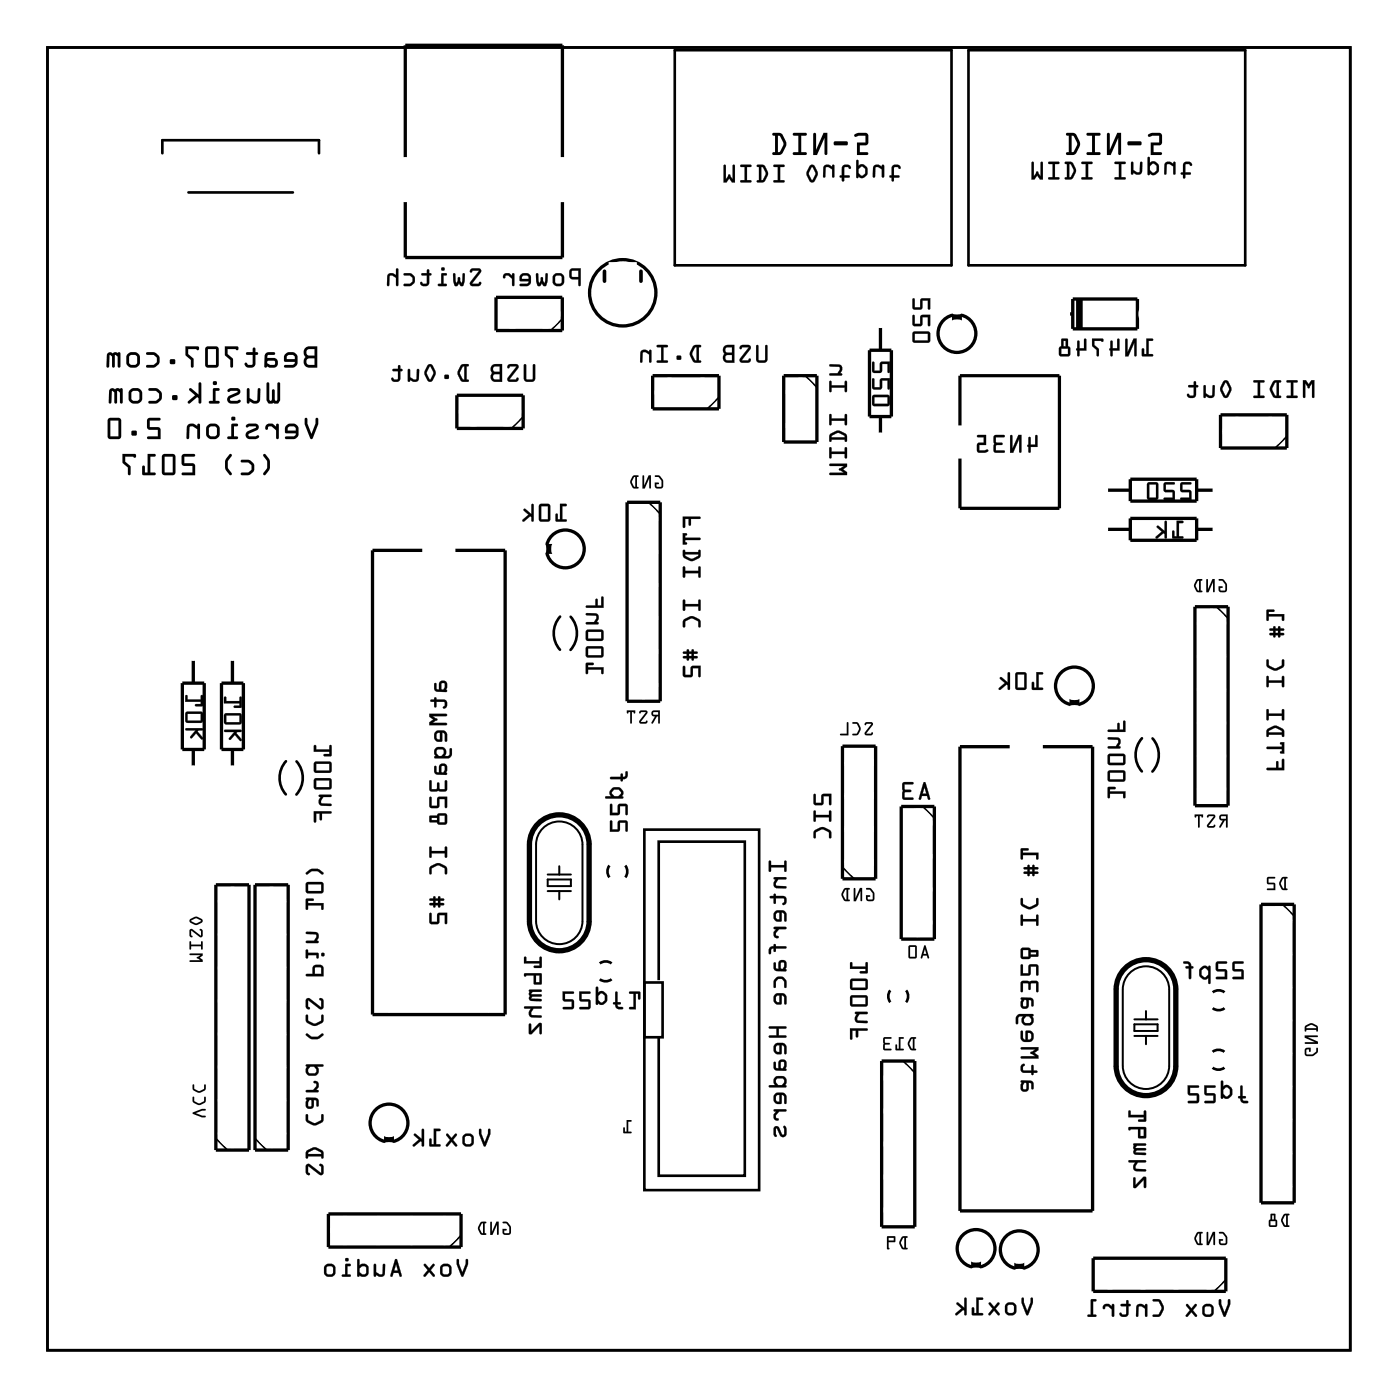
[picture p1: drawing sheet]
<svg xmlns="http://www.w3.org/2000/svg" width="107mm" height="107mm" viewBox="0 0 107 107" stroke-linecap="round" stroke-linejoin="round" font-family="sans-serif">
<g fill="none" stroke="#000" stroke-width=".2">
<path d="M3.6 3.6h99.8v99.8h-99.8zM12.4 11.7v-1h12v1M14.4 14.7h8M51.7 3.8h21.2v16.5h-21.2zM74.2 3.8h21.2v16.5h-21.2zM21.9 58.3a1.9 1.9 0 0 0 0 2.6M22.7 58.3a1.9 1.9 0 0 1 0 2.6M42.9 47.2a1.9 1.9 0 0 0 0 2.6M43.7 47.2a1.9 1.9 0 0 1 0 2.6M87.5 56.6a1.9 1.9 0 0 0 0 2.5M88.3 56.6a1.9 1.9 0 0 1 0 2.5M46.7 66.3a.73 .73 0 0 0 0 .9"/>
<path d="M46.8 73.8a.73 .73 0 0 0-.8 0M46.8 75a.73 .73 0 0 1-.8 0M47.9 66.3a.73 .73 0 0 1 0 .9M49.4 63.6h8.8v27.6h-8.8zM49.4 75.3h1.4v4.2h-1.4zM50.5 75.1v-10.6h6.6v25.6h-6.6v-10.6M68.2 75.9a.73 .73 0 0 0 0 .9M69.4 75.9a.73 .73 0 0 1 0 .9M93.8 76a.73 .73 0 0 0-.9 0M93.8 77.2a.73 .73 0 0 1-.9 0M93.8 80.6a.73 .73 0 0 0-.9 0M93.8 81.8a.73 .73 0 0 1-.9 0"/>
</g>
<g fill="#000">
<path d="M73.1 24h.5v.5h-.5zM41.8 41.8h.5v.5h-.5zM82.1 53.6h.5v.5h-.5zM29.5 87h.6v.6h-.6zM48 85.8h.4l-.1 .1h-.2v.8h.2v.1h-.6l.1-.4h.1v.3h.1zM74.5 96.7h.5v.5h-.5zM77.8 96.8h.5v.5h-.5z"/>
<path d="M55.4 12.6v1.4h.3l.2-.3 .2 .3h.2v-1.3a.1 .1 0 0 0-.1-.1 .1 .1 0 0 0-.1 .1v1l-.1-.2a.11 .11 0 0 0-.1-.2 .11 .11 0 0 0-.1 .2l-.2 .2v-1v-.1zM55.5 12.6l.1 .1v1.1l.3-.4 .2 .4v-1.1l.1-.1 .1 .1v1.3h-.2l-.2-.3-.3 .3h-.2zM56.7 12.6v.2h.3v1h-.2a.1 .1 0 0 0-.1 .1 .1 .1 0 0 0 .1 .1h.7a.1 .1 0 0 0 .1-.1 .1 .1 0 0 0-.1-.1h-.3v-1h.3a.1 .1 0 0 0 .1-.1 .1 .1 0 0 0-.1-.1zM56.7 12.6l.9 .1-.1 .1h-.3v1h.3v.2l-.8-.1 .1-.1h.3v-1h-.3zM58 12.6v.2h.1v1a.1 .1 0 0 0-.1 .1 .1 .1 0 0 0 .1 .1l.5-.1 .2-.6-.3-.7zM58 12.6l.5 .1 .3 .4v.4l-.3 .5-.5-.1v-.1h.1v-1h-.1zM58.3 12.8h.1l.3 .5-.3 .4-.1 .1zM58.3 12.8v1h.1l.3-.5-.2-.5zM59.3 12.6v.2h.3v1h-.3a.1 .1 0 0 0-.1 .1 .1 .1 0 0 0 .1 .1h.7a.1 .1 0 0 0 .1-.1 .1 .1 0 0 0-.1-.1h-.2v-1h.2a.1 .1 0 0 0 .1-.1 .1 .1 0 0 0-.1-.1zM59.3 12.6l.8 .1-.1 .1h-.2v1h.2v.2l-.7-.1v-.1h.3v-1h-.3zM62 12.7l-.2 .6 .2 .6a.24 .24 0 0 0 .4 0l.2-.7-.2-.5-.2-.1zM62 12.7a.23 .23 0 0 1 .4 0l.2 .6-.2 .6a.24 .24 0 0 1-.4 0l-.2-.6zM62.2 12.8l.3 .5-.3 .5-.2-.5zM62.2 12.8l-.3 .5 .3 .5 .3-.5-.2-.5zM63.1 12.7l-.1 .8a.09 .09 0 0 0 .1 .1 .09 .09 0 0 0 .1-.1v-.6l.3-.1 .2 .2v.5a.1 .1 0 0 0 .1 .1 .1 .1 0 0 0 .1-.1v-.8a.1 .1 0 0 0-.1-.1 .11 .11 0 0 0-.1 .2l-.3-.2zM63.2 12.7l.3-.1 .2 .2 .1-.2h.1v1l-.1-.1-.1-.5-.4-.2-.1 .1v.7h-.1v-.7zM64.6 12.7l-.1 .2v.5h-.1a.1 .1 0 0 0-.1 .1 .1 .1 0 0 0 .1 .1h.1v.2a.1 .1 0 0 0 .1 .1 .1 .1 0 0 0 .1-.1v-.2h.3a.1 .1 0 0 0 .1-.1 .1 .1 0 0 0-.1-.1h-.3v-.6h.2l.2 .1h.1a.21 .21 0 0 0 0-.2 .21 .21 0 0 0-.3-.1zM64.6 12.7a.38 .38 0 0 1 .6 .1l-.1 .1-.1-.1h-.3v.6h.3l.1 .1-.1 .1h-.3v.2l-.2 .1v-.3l-.2-.1 .2-.1zM65.6 12.3v1.3a.1 .1 0 0 0 .1 0 .1 .1 0 0 0 .1-.1l.1 .1h.2l.3-.2 .1-.1a.5 .5 0 0 0-.3-.7h-.2l-.2 .1v-.4zM65.6 12.3h.1l.1 .4 .1-.1h.2l.3 .3v.4l-.3 .3h-.2l-.1-.1-.1 .1h-.1zM65.8 12.9l.2-.1 .3 .1v.4l-.2 .2-.2-.1-.1-.1zM65.8 12.9v.4l.3 .2 .2-.2v-.4l-.3-.2zM67 12.7l-.2 .8a.09 .09 0 0 0 .1 .1 .09 .09 0 0 0 .1-.1l.1-.6 .2-.1 .3 .2-.1 .5a.1 .1 0 0 0 .1 .1 .1 .1 0 0 0 .1-.1v-.8a.1 .1 0 0 0-.1-.1 .1 .1 0 0 0 0 .2l-.4-.2zM67 12.7l.3-.1 .3 .2v-.2h.1v1l-.1-.1v-.5l-.5-.2-.1 .1v.7h-.1v-.7zM68.4 12.7l-.1 .2v.5h-.1a.1 .1 0 0 0-.1 .1 .1 .1 0 0 0 .1 .1h.1v.2a.1 .1 0 0 0 .1 .1 .1 .1 0 0 0 .1-.1v-.2h.3a.1 .1 0 0 0 .1-.1 .1 .1 0 0 0-.1-.1h-.3v-.6h.2l.2 .1h.1a.21 .21 0 0 0 0-.2 .21 .21 0 0 0-.3-.1zM68.4 12.7a.38 .38 0 0 1 .6 .1l-.1 .1-.1-.1h-.3v.6h.4v.1l-.1 .1h-.3v.2l-.1 .1-.1-.3-.2-.1 .2-.1z"/>
<path d="M55.5 12.6l-.1 1.4h.2l.3-.3 .2 .3h.2l-.1-1.4-.1 .1v1l-.2-.2a.1 .1 0 0 0 0-.1 .1 .1 0 0 0-.1 .1l-.2 .2v-1zM56.7 12.6l.1 .2h.2v1h-.2l-.1 .1 .8 .1v-.2h-.3v-1h.3l.1-.1zM58 12.6v.2h.1v1h-.1v.1h.5a.8 .8 0 0 0 .1-1.1l-.1-.2zM58.3 12.8h.2l.2 .5-.3 .5h-.1zM59.3 12.6v.2h.3v1h-.3l-.1 .1 .9 .1v-.2h-.3v-1h.3v-.1zM62 12.7l-.2 .6 .2 .6a.23 .23 0 0 0 .4 0l.2-.7-.2-.5-.2-.1zM62.2 12.8l.3 .5-.3 .5-.2-.5zM63.1 12.7v.2v.7h.1v-.7l.1-.1 .4 .2v.6h.2v-1h-.1l-.1 .2-.3-.2zM64.6 12.7l-.1 .7-.2 .1 .2 .1v.3l.2-.1v-.2h.3l.1-.1-.1-.1h-.3v-.6h.2l.2 .1h.1a.34 .34 0 0 0-.3-.3 .34 .34 0 0 0-.3 .1zM65.6 12.3v1.3a.09 .09 0 0 0 .1 0 .09 .09 0 0 0 .1-.1l.3 .1 .3-.3a.54 .54 0 0 0-.4-.7l-.2 .1v-.4zM65.8 12.9l.2-.1 .3 .1v.4l-.2 .2-.3-.2zM67 12.7l-.1 .2v.7h.1l.1-.7v-.1l.5 .2v.6h.1v-1h-.1v.2l-.4-.2zM68.4 12.7l-.1 .7-.2 .1 .2 .1 .1 .3 .1-.1v-.2h.4v-.1v-.1h-.4v-.6h.2l.2 .1h.1a.34 .34 0 0 0-.3-.3 .34 .34 0 0 0-.3 .1z"/>
<path d="M59.2 10.2v.2h.2v1.3h-.1a.11 .11 0 0 0-.1 .1 .11 .11 0 0 0 .1 .1l.5-.1a1 1 0 0 0 .2-1.4l-.2-.2zM59.6 10.4l.2 .1 .2 .5-.3 .7h-.1zM60.8 10.2v.2h.4v1.3h-.4a.11 .11 0 0 0-.1 .1 .11 .11 0 0 0 .1 .1h.9a.11 .11 0 0 0 .1-.1 .11 .11 0 0 0-.1-.1h-.3v-1.3h.3a.11 .11 0 0 0 .1-.1 .11 .11 0 0 0-.1-.1zM62.3 10.2v1.7h.3l.6-1.3v1.2a.11 .11 0 0 0 .1 .1 .11 .11 0 0 0 .1-.1v-1.6h-.3l-.6 1.3v-1.2l-.1-.1zM63.9 10.9v.2h.9a.16 .16 0 0 0 .2-.1 .16 .16 0 0 0-.2-.2zM65.4 10.3l.1 .2 .3-.1h.5v.5h-.7v1h.8a.11 .11 0 0 0 .1-.1 .11 .11 0 0 0-.1-.1h-.5v-.6h.5l.1-.1v-.8h-.7z"/>
<path d="M59.2 10.2v.2h.2v1.3h-.1a.11 .11 0 0 0-.1 .1 .11 .11 0 0 0 .1 .1h.5l.1-.1 .3-.8-.4-.8zM59.2 10.2h.6l.2 .2a.95 .95 0 0 1 0 1.3l-.2 .2h-.5a.11 .11 0 0 1-.1-.1 .11 .11 0 0 1 .1-.1h.1v-1.3h-.2zM59.6 10.4l.2 .1 .2 .5-.3 .7h-.1zM59.6 10.4v1.3h.1l.3-.7-.2-.5zM60.8 10.2v.2h.4v1.3h-.4a.11 .11 0 0 0-.1 .1 .11 .11 0 0 0 .1 .1h.9a.11 .11 0 0 0 .1-.1 .11 .11 0 0 0-.1-.1h-.3v-1.3h.3a.11 .11 0 0 0 .1-.1 .11 .11 0 0 0-.1-.1zM60.8 10.2h.9a.11 .11 0 0 1 .1 .1 .11 .11 0 0 1-.1 .1h-.3v1.3h.3a.11 .11 0 0 1 .1 .1 .11 .11 0 0 1-.1 .1h-.9a.11 .11 0 0 1-.1-.1 .11 .11 0 0 1 .1-.1h.4v-1.3h-.4zM62.3 10.2v1.7h.3l.6-1.3v1.2a.11 .11 0 0 0 .1 .1 .11 .11 0 0 0 .1-.1v-1.6h-.3l-.6 1.3v-1.2l-.1-.1zM62.3 10.2h.1l.1 .1v1.2l.6-1.3h.3v1.6a.11 .11 0 0 1-.1 .1 .11 .11 0 0 1-.1-.1v-1.2l-.6 1.3h-.3zM63.9 10.9v.2h.9a.16 .16 0 0 0 .2-.1 .16 .16 0 0 0-.2-.2zM63.9 10.9l.9-.1a.16 .16 0 0 1 .2 .2 .16 .16 0 0 1-.2 .1h-.9zM65.4 10.3l.1 .2 .3-.1h.5v.5h-.7v1h.8a.11 .11 0 0 0 .1-.1 .11 .11 0 0 0-.1-.1h-.5v-.6h.5l.1-.1-.1-.8h-.6zM65.4 10.3l.4-.1h.7v.8l-.1 .1h-.5v.6h.5a.11 .11 0 0 1 .1 .1 .11 .11 0 0 1-.1 .1h-.8v-1h.7v-.5h-.5l-.3 .1z"/>
<path d="M79 12.4v1.4h.2l.3-.4 .2 .4h.2v-1.3a.1 .1 0 0 0-.1-.1 .1 .1 0 0 0-.1 .1v1l-.2-.2a.1 .1 0 0 0 0-.2 .11 .11 0 0 0-.1 .2l-.2 .2v-1l-.1-.1zM79.1 12.4l.1 .1v1l.3-.4 .2 .4v-1l.1-.1h.1v1.4h-.2l-.2-.4-.3 .4h-.2zM80.3 12.4v.2h.3v1h-.2a.1 .1 0 0 0-.1 .1 .1 .1 0 0 0 .1 .1h.7a.1 .1 0 0 0 .1-.1 .1 .1 0 0 0-.1-.1h-.3v-1h.3a.1 .1 0 0 0 .1-.1 .1 .1 0 0 0-.1-.1zM80.3 12.4h.8v.2h-.3v1h.3v.1h-.8v-.1h.3v-1h-.3zM81.6 12.4v.1l.1 .1v1h-.1a.1 .1 0 0 0-.1 .1 .1 .1 0 0 0 .1 .1l.6-.1 .2-.6-.3-.7zM81.6 12.4h.5l.3 .5v.3l-.4 .5h-.4v-.1h.1v-1l-.1-.1zM81.9 12.6h.1l.2 .5-.2 .4-.1 .1zM81.9 12.6v1h.1l.3-.5-.2-.5zM82.8 12.4l.1 .2h.3v1h-.3a.1 .1 0 0 0-.1 .1 .1 .1 0 0 0 .1 .1h.7a.1 .1 0 0 0 .1-.1 .1 .1 0 0 0-.1-.1h-.2v-1h.2a.1 .1 0 0 0 .1-.1 .1 .1 0 0 0-.1-.1zM82.9 12.4h.8l-.1 .2h-.3v1h.3v.1h-.8l.1-.1h.3v-1h-.3zM85.4 12.4v.2h.3v1h-.2a.1 .1 0 0 0-.1 .1 .1 .1 0 0 0 .1 .1h.6a.1 .1 0 0 0 .1-.1 .1 .1 0 0 0-.1-.1h-.2v-1h.2a.1 .1 0 0 0 .1-.1 .1 .1 0 0 0-.1-.1zM85.4 12.4h.8v.2h-.3v1h.3v.1h-.8v-.1h.3v-1h-.3zM86.7 12.4l-.1 .9a.11 .11 0 0 0 .2 .1 .1 .1 0 0 0 0-.2 .39 .39 0 0 0 .7-.1v-.6a.09 .09 0 0 0-.1-.1 .09 .09 0 0 0-.1 .1v.6l-.2 .1-.3-.2v-.6zM86.7 12.4h.1v.6l.3 .2h.2v-.8h.2v.7a.32 .32 0 0 1-.5 .2l-.2-.1v.1h-.1zM87.9 12v1.3a.1 .1 0 0 0 .1 .1 .1 .1 0 0 0 .1-.1l.2 .1h.2l.2-.2 .1-.2a.5 .5 0 0 0-.3-.6l-.2-.1-.2 .2v-.4zM87.9 12l.2 .1v.4l.1-.1h.3l.2 .2 .1 .5-.3 .3h-.2l-.2-.1-.1 .1h-.1zM88.1 12.7l.2-.2 .3 .2v.4l-.2 .1h-.1l-.2-.2zM88.1 12.7v.3l.3 .2 .2-.1v-.4l-.2-.2zM89.3 12.5l-.1 .8a.09 .09 0 0 0 .1 .1 .09 .09 0 0 0 .1-.1v-.7h.2l.3 .1v.6a.1 .1 0 0 0 .1 .1 .1 .1 0 0 0 .1-.1v-.8a.11 .11 0 0 0-.2-.1 .1 .1 0 0 0 0 .1l-.3-.1zM89.3 12.5l.3-.1 .3 .2v-.2h.1v.9h-.1v-.6l-.4-.1h-.1l-.1 .7h-.1v-.7zM90.7 12.5l-.1 .2v.5h-.1a.1 .1 0 0 0-.1 .1 .1 .1 0 0 0 .1 .1h.1v.2a.1 .1 0 0 0 .1 .1 .1 .1 0 0 0 .1-.1v-.2h.3a.1 .1 0 0 0 .1-.1 .1 .1 0 0 0-.1-.1h-.3v-.6h.3l.1 .1h.1a.21 .21 0 0 0 0-.2 .21 .21 0 0 0-.2-.1zM90.7 12.5a.38 .38 0 0 1 .6 .1l-.1 .1-.1-.1h-.3v.6h.4v.1l-.1 .1h-.3v.2l-.1 .1-.1-.3-.1-.1 .1-.1z"/>
<path d="M79 12.4v1.4h.2l.3-.4 .2 .4h.2l-.1-1.4-.1 .1v1l-.2-.2a.1 .1 0 0 0 0-.2 .11 .11 0 0 0-.1 .2l-.2 .2v-1zM80.3 12.4v.2h.3v1h-.3v.1h.8v-.1h-.3v-1h.3l.1-.2zM81.6 12.4v.1l.1 .1v1h-.1v.1h.5a.8 .8 0 0 0 .1-1.2l-.2-.1zM81.9 12.6h.1l.3 .5-.3 .5h-.1zM82.9 12.4v.2h.3v1h-.3l-.1 .1h.8v-.1h-.2v-1h.2l.1-.2zM85.4 12.4v.2h.3v1h-.3v.1h.8v-.1h-.3v-1h.3v-.2zM86.7 12.4v1h.1v-.2a.38 .38 0 0 0 .4 .2 .38 .38 0 0 0 .3-.3v-.7h-.2v.7l-.1 .1-.4-.2v-.6zM87.9 12v1.4a.09 .09 0 0 0 .1 0 .09 .09 0 0 0 .1-.1l.3 .1 .4-.3a.54 .54 0 0 0-.4-.7l-.3 .1v-.4zM88.1 12.7l.3-.2 .2 .2v.4l-.2 .1-.3-.2zM89.3 12.5l-.1 .1v.8l.1-.1 .1-.7h.1l.4 .1v.6l.1 .1v-1h-.1v.1l-.3-.1zM90.7 12.5l-.1 .7-.2 .1 .2 .1 .1 .3 .1-.1v-.2h.4v-.1v-.1h-.4v-.6h.3l.1 .1h.1a.34 .34 0 0 0-.2-.3 .34 .34 0 0 0-.4 .1z"/>
<path d="M81.7 10.2v.2h.2v1.3h-.1a.11 .11 0 0 0-.1 .1 .11 .11 0 0 0 .1 .1l.5-.1a1 1 0 0 0 .2-1.4l-.2-.2zM82.1 10.4l.2 .1 .2 .5-.3 .7h-.1zM83.3 10.2v.2h.4v1.3h-.4a.11 .11 0 0 0-.1 .1 .11 .11 0 0 0 .1 .1h.9a.11 .11 0 0 0 .1-.1 .11 .11 0 0 0-.1-.1h-.3v-1.3h.3a.11 .11 0 0 0 .1-.1 .11 .11 0 0 0-.1-.1zM84.8 10.2v1.7h.3l.6-1.3v1.2a.11 .11 0 0 0 .1 .1 .11 .11 0 0 0 .1-.1v-1.6h-.3l-.6 1.3v-1.2l-.1-.1zM86.4 10.9v.2h.9a.16 .16 0 0 0 .2-.1 .16 .16 0 0 0-.2-.2zM87.9 10.3l.1 .2 .3-.1h.5v.5h-.7v1h.8a.11 .11 0 0 0 .1-.1 .11 .11 0 0 0-.1-.1h-.5v-.6h.5l.1-.1v-.8h-.7z"/>
<path d="M81.7 10.2v.2h.2v1.3h-.1a.11 .11 0 0 0-.1 .1 .11 .11 0 0 0 .1 .1h.5l.1-.1 .3-.8-.4-.8zM81.7 10.2h.6l.2 .2a.95 .95 0 0 1 0 1.3l-.2 .2h-.5a.11 .11 0 0 1-.1-.1 .11 .11 0 0 1 .1-.1h.1v-1.3h-.2zM82.1 10.4l.2 .1 .2 .5-.3 .7h-.1zM82.1 10.4v1.3h.1l.3-.7-.2-.5zM83.3 10.2v.2h.4v1.3h-.4a.11 .11 0 0 0-.1 .1 .11 .11 0 0 0 .1 .1h.9a.11 .11 0 0 0 .1-.1 .11 .11 0 0 0-.1-.1h-.3v-1.3h.3a.11 .11 0 0 0 .1-.1 .11 .11 0 0 0-.1-.1zM83.3 10.2h.9a.11 .11 0 0 1 .1 .1 .11 .11 0 0 1-.1 .1h-.3v1.3h.3a.11 .11 0 0 1 .1 .1 .11 .11 0 0 1-.1 .1h-.9a.11 .11 0 0 1-.1-.1 .11 .11 0 0 1 .1-.1h.4v-1.3h-.4zM84.8 10.2v1.7h.3l.6-1.3v1.2a.11 .11 0 0 0 .1 .1 .11 .11 0 0 0 .1-.1v-1.6h-.3l-.6 1.3v-1.2l-.1-.1zM84.8 10.2h.1l.1 .1v1.2l.6-1.3h.3v1.6a.11 .11 0 0 1-.1 .1 .11 .11 0 0 1-.1-.1v-1.2l-.6 1.3h-.3zM86.4 10.9v.2h.9a.16 .16 0 0 0 .2-.1 .16 .16 0 0 0-.2-.2zM86.4 10.9l.9-.1a.16 .16 0 0 1 .2 .2 .16 .16 0 0 1-.2 .1h-.9zM87.9 10.3l.1 .2 .3-.1h.5v.5h-.7v1h.8a.11 .11 0 0 0 .1-.1 .11 .11 0 0 0-.1-.1h-.5v-.6h.5l.1-.1-.1-.8h-.6zM87.9 10.3l.4-.1h.7v.8l-.1 .1h-.5v.6h.5a.11 .11 0 0 1 .1 .1 .11 .11 0 0 1-.1 .1h-.8v-1h.7v-.5h-.5l-.3 .1z"/>
<path d="M3.6 3.6v99.8h99.8v-99.8zM3.6 3.6h99.8v99.8h-99.8z"/>
<path d="M20.2 34.8v.1a.82 .82 0 0 1 0 1.3 .11 .11 0 0 0 0 .2 .11 .11 0 0 0 .1 0l.4-.5v-.5l-.4-.6zM20.2 34.8a.95 .95 0 0 1 .1 1.6l-.1-.1 .3-.4v-.5l-.3-.5zM18.5 35.2v.2h.5l.3 .3v.3l-.2 .2h-.6a.1 .1 0 0 0-.1 .1 .1 .1 0 0 0 .1 .1l.7-.1 .3-.2v-.4l-.1-.3-.3-.2zM18.5 35.2h.5l.2 .1a.58 .58 0 0 1 0 1l-.7 .1a.11 .11 0 0 1-.1-.1 .11 .11 0 0 1 .1-.1h.6l.2-.2v-.3l-.3-.3h-.5zM17.6 34.8l-.3 .4-.1 .6 .4 .6a.11 .11 0 0 0 .1 0 .11 .11 0 0 0 0-.2 .82 .82 0 0 1 0-1.3 .11 .11 0 0 0 0-.1 .11 .11 0 0 0-.1 0zM17.6 34.8a.11 .11 0 0 1 .1 0 .11 .11 0 0 1 0 .1l-.2 .5v.5l.2 .3a.11 .11 0 0 1 0 .2 .11 .11 0 0 1-.1 0 1.03 1.03 0 0 1 0-1.6zM14 34.8l-.1 .2 .1 .6 .7 .1v.5h-.7a.1 .1 0 0 0-.1 .1 .1 .1 0 0 0 .1 .1h1l-.1-.9h-.8v-.5h.7a.11 .11 0 0 0 .2-.1 .11 .11 0 0 0-.2-.1zM14 34.8h.8a.11 .11 0 0 1 .2 .1 .11 .11 0 0 1-.2 .1h-.7v.5h.8l.1 .9h-1a.11 .11 0 0 1-.1-.1 .11 .11 0 0 1 .1-.1h.7v-.5l-.7-.1-.1-.6zM12.5 34.8l-.1 1.5 .2 .1h.7l.1-.2v-1.3l-.2-.1zM12.5 34.8h.7l.2 .1v1.3l-.1 .2h-.7l-.2-.1zM12.6 35h.6v1.2h-.6zM12.6 35v1.2h.6v-1.2zM11.3 34.8v1.4h-.2v-.4a.1 .1 0 0 0-.1-.1 .1 .1 0 0 0-.1 .1l.1 .6h.8a.1 .1 0 0 0 .1-.1 .1 .1 0 0 0-.1-.1h-.3v-1.2h.3a.1 .1 0 0 0 .1-.1 .1 .1 0 0 0-.1-.1zM11.3 34.8h.5a.11 .11 0 0 1 .1 .1 .11 .11 0 0 1-.1 .1h-.3v1.2h.3a.11 .11 0 0 1 .1 .1 .11 .11 0 0 1-.1 .1h-.9v-.6a.11 .11 0 0 1 .1-.1 .11 .11 0 0 1 .1 .1v.4h.2zM9.4 34.8v.7l.4 .3v.5a.1 .1 0 0 0 .1 .1 .1 .1 0 0 0 .1-.1v-.6l-.4-.3v-.4h.6a.1 .1 0 0 0 .1 .1 .1 .1 0 0 0 .1-.1l-.1-.2zM9.4 34.8h.9a.16 .16 0 0 1 .1 .1 .16 .16 0 0 1-.1 .2l-.1-.1h-.6v.4l.4 .3v.6a.11 .11 0 0 1-.1 .1 .11 .11 0 0 1-.1-.1v-.5l-.4-.3z"/>
<path d="M20.2 34.8v.1a.86 .86 0 0 1 0 1.4v.1a.95 .95 0 0 0 .1-1.6zM18.5 35.2v.2h.5l.3 .3v.3l-.2 .2h-.6a.11 .11 0 0 0-.1 .1 .11 .11 0 0 0 .1 .1h.5a.6 .6 0 0 0 .5-.6 .6 .6 0 0 0-.5-.6zM17.6 34.8a.93 .93 0 0 0 .1 1.6l.1-.1a.86 .86 0 0 1 0-1.4l-.1-.1zM14 34.8l-.1 .2 .1 .6 .7 .1v.5h-.7a.11 .11 0 0 0-.1 .1 .11 .11 0 0 0 .1 .1h1l-.1-.9h-.8v-.5h.7a.11 .11 0 0 0 .2-.1 .11 .11 0 0 0-.2-.1zM12.5 34.8l-.1 1.5 .2 .1h.7l.1-.2v-1.3l-.2-.1zM12.6 35h.6v1.2h-.6zM11.3 34.8v1.4h-.2v-.4a.11 .11 0 0 0-.1-.1 .11 .11 0 0 0-.1 .1l.1 .6h.8a.11 .11 0 0 0 .1-.1 .11 .11 0 0 0-.1-.1h-.3v-1.2h.3a.11 .11 0 0 0 .1-.1 .11 .11 0 0 0-.1-.1zM9.4 34.8v.7l.4 .3v.5a.11 .11 0 0 0 .1 .1 .11 .11 0 0 0 .1-.1v-.6l-.4-.3v-.4h.6a.11 .11 0 0 0 .1 .1 .11 .11 0 0 0 .1-.1l-.1-.2z"/>
<path d="M20.4 29.3v1.4l.2 .2 .3-.1 .4 .1 .2-.2v-1.3a.1 .1 0 0 0-.1-.1 .11 .11 0 0 0-.2 .1v1.3l-.2-.1v-.7a.1 .1 0 0 0-.1-.1 .1 .1 0 0 0-.1 .1v.7l-.1 .1-.1-1.3v-.1zM20.4 29.3h.2v.1l.1 1.3 .1-.1v-.7a.11 .11 0 0 1 .1-.1 .11 .11 0 0 1 .1 .1v.7l.2 .1v-1.3a.11 .11 0 0 1 .2-.1 .11 .11 0 0 1 .1 .1v1.3l-.2 .2-.4-.1-.3 .1-.2-.2zM18.9 29.8v1a.1 .1 0 0 0 .1 .1 .1 .1 0 0 0 .1-.1v-.1l.2 .2a.41 .41 0 0 0 .6-.3v-.8a.1 .1 0 0 0-.1-.1 .1 .1 0 0 0-.1 .1v.8l-.2 .1-.4-.2v-.7zM18.9 29.8h.2v.7l.4 .2 .2-.1v-.8a.11 .11 0 0 1 .1-.1 .11 .11 0 0 1 .2 .1l-.1 .8a.45 .45 0 0 1-.3 .3 .45 .45 0 0 1-.5-.2v.1a.11 .11 0 0 1-.1 .1 .11 .11 0 0 1-.1-.1zM17.4 29.9a.12 .12 0 0 0 .1 .1 .12 .12 0 0 0 .2 0h.5l-.7 .4-.1 .2a.32 .32 0 0 0 .3 .3h.4l.3-.1a.12 .12 0 0 0 0-.2 .12 .12 0 0 0-.2 .1h-.5l-.1-.1 .7-.4a.27 .27 0 0 0 .1-.3 .27 .27 0 0 0-.3-.2h-.4zM17.4 29.9a.8 .8 0 0 1 .9-.1l.1 .2-.1 .2-.7 .4 .1 .1h.5a.11 .11 0 0 1 .2-.1 .11 .11 0 0 1 0 .2l-.3 .1h-.4a.32 .32 0 0 1-.3-.2 .32 .32 0 0 1 .2-.4l.6-.3-.5-.1a.14 .14 0 0 1-.2 .1 .14 .14 0 0 1-.1-.1zM16.3 29.8v.9h-.2a.1 .1 0 0 0-.1 .1 .1 .1 0 0 0 .1 .1h.6a.1 .1 0 0 0 .1-.1 .1 .1 0 0 0-.1-.1h-.2v-.8h.2a.1 .1 0 0 0 .1-.1 .1 .1 0 0 0-.1-.1zM16.3 29.8l.4-.1a.11 .11 0 0 1 .1 .1 .11 .11 0 0 1-.1 .1h-.2v.8h.2a.11 .11 0 0 1 .1 .1 .11 .11 0 0 1-.1 .1h-.6a.11 .11 0 0 1-.1-.1 .11 .11 0 0 1 .1-.1h.2zM16.3 29.4a.16 .16 0 0 0 .3 0 .16 .16 0 0 0-.3 0zM16.3 29.3a.17 .17 0 0 1 .3 0 .17 .17 0 0 1-.3 0zM14.5 29.8v.1l.4 .4-.5 .4a.11 .11 0 0 0 0 .2 .11 .11 0 0 0 .2 0l.5-.5 .1 .1v.3a.1 .1 0 0 0 .1 .1 .1 .1 0 0 0 .1-.1v-1.4a.1 .1 0 0 0-.1-.1 .1 .1 0 0 0-.1 .1v.8l-.5-.4zM14.5 29.8h.2l.5 .4v-.8a.11 .11 0 0 1 .1-.1 .11 .11 0 0 1 .1 .1v1.4a.11 .11 0 0 1-.1 .1 .11 .11 0 0 1-.1-.1v-.3l-.1-.1-.5 .5a.11 .11 0 0 1-.2 0 .11 .11 0 0 1 0-.2l.5-.4-.4-.4zM13.2 30.3v.3h.4v-.3zM13.2 30.3h.4v.3h-.4zM11.4 29.8v.1h.5l.3 .3v.3l-.2 .2h-.5a.1 .1 0 0 0-.1 .1 .1 .1 0 0 0 .1 .1l.6-.1 .3-.2v-.4l-.1-.2-.3-.2zM11.4 29.8l.5-.1 .2 .1a.58 .58 0 0 1 0 1l-.6 .1a.11 .11 0 0 1-.1-.1 .11 .11 0 0 1 .1-.1h.5l.2-.2v-.3l-.3-.3h-.5zM10 29.9l-.1 .2v.5l.2 .3h.5l.2-.1 .1-.3v-.4a.43 .43 0 0 0-.4-.4h-.3zM10 29.9l.2-.2h.3l.3 .2 .1 .6-.2 .3-.5 .1-.3-.2-.1-.6zM10.1 30l.4-.1 .2 .2v.5l-.1 .1h-.4l-.1-.1zM10.1 30v.6l.1 .1h.4l.1-.1v-.5l-.2-.2zM8.4 29.8l-.1 1a.1 .1 0 0 0 .1 .1 .1 .1 0 0 0 .1-.1l.1-.9 .2 .2v.7a.1 .1 0 0 0 .1 .1 .1 .1 0 0 0 .1-.1v-.9l.2 .2v.7a.1 .1 0 0 0 .1 .1 .1 .1 0 0 0 .1-.1v-1l-.4-.1-.2 .1-.2-.1zM8.4 29.8l.2-.1 .2 .1 .2-.1 .2 .1a.11 .11 0 0 1 .1-.1 .11 .11 0 0 1 .1 .1v1a.11 .11 0 0 1-.1 .1 .11 .11 0 0 1-.1-.1v-.7l-.2-.2v.9a.11 .11 0 0 1-.1 .1 .11 .11 0 0 1-.1-.1v-.7l-.2-.2-.1 .9a.11 .11 0 0 1-.1 .1 .11 .11 0 0 1-.1-.1z"/>
<path d="M20.4 29.3v1.4l.2 .2 .3-.1 .4 .1 .2-.2v-1.3a.11 .11 0 0 0-.1-.1 .11 .11 0 0 0-.2 .1v1.3l-.2-.1v-.7a.11 .11 0 0 0-.1-.1 .11 .11 0 0 0-.1 .1v.7l-.1 .1-.1-1.3v-.1zM18.9 29.8v1a.11 .11 0 0 0 .1 .1 .11 .11 0 0 0 .1-.1v-.1a.45 .45 0 0 0 .5 .2 .45 .45 0 0 0 .3-.3v-.8a.1 .1 0 0 0-.1-.1 .1 .1 0 0 0-.1 .1v.8l-.2 .1-.4-.2v-.7zM17.4 29.9a.12 .12 0 0 0 .1 .1 .12 .12 0 0 0 .2 0h.5l-.6 .3a.32 .32 0 0 0-.2 .4 .32 .32 0 0 0 .3 .2h.4l.3-.1a.14 .14 0 0 0-.1-.2 .14 .14 0 0 0-.2 .1h-.4l-.1-.1 .7-.4a.27 .27 0 0 0 .1-.3 .27 .27 0 0 0-.3-.2h-.4zM16.3 29.8v.9h-.2a.11 .11 0 0 0-.1 .1 .11 .11 0 0 0 .1 .1h.6a.11 .11 0 0 0 .1-.1 .11 .11 0 0 0-.1-.1h-.2v-.8h.2a.11 .11 0 0 0 .1-.1 .11 .11 0 0 0-.1-.1zM16.3 29.4a.17 .17 0 0 0 .3 0 .17 .17 0 0 0-.3 0zM14.5 29.8v.1l.4 .4-.5 .4a.11 .11 0 0 0 0 .2 .11 .11 0 0 0 .2 0l.5-.5 .1 .1v.3a.11 .11 0 0 0 .1 .1 .11 .11 0 0 0 .1-.1v-1.4a.11 .11 0 0 0-.1-.1 .11 .11 0 0 0-.1 .1v.8l-.5-.4zM13.2 30.3v.3h.4v-.3zM11.4 29.8v.1h.5l.3 .3v.3l-.2 .2h-.5a.11 .11 0 0 0-.1 .1 .11 .11 0 0 0 .1 .1h.4a.6 .6 0 0 0 .5-.6 .6 .6 0 0 0-.5-.6zM10 29.9l-.2 .2 .1 .5 .2 .3h.5l.2-.1 .1-.3v-.4a.43 .43 0 0 0-.4-.4h-.3zM10.1 30l.4-.1 .2 .2v.5l-.1 .1h-.4l-.1-.1zM8.4 29.8l-.1 1a.11 .11 0 0 0 .1 .1 .11 .11 0 0 0 .1-.1l.1-.9 .2 .2v.7a.11 .11 0 0 0 .1 .1 .11 .11 0 0 0 .1-.1v-.9l.2 .2v.7a.11 .11 0 0 0 .1 .1 .11 .11 0 0 0 .1-.1v-1l-.4-.1-.2 .1-.2-.1z"/>
<path d="M23.4 26.7l-.1 .3 .1 .3a.47 .47 0 0 0-.1 .5 .47 .47 0 0 0 .4 .4h.6v-1.7h-.6zM23.4 26.7l.3-.2h.6v1.7h-.6a.47 .47 0 0 1-.4-.3 .47 .47 0 0 1 .1-.6l-.1-.3zM23.5 27.5h.6v.5l-.6-.1v-.2zM23.5 27.5v.2v.2l.6 .1v-.5zM23.5 26.8l.6-.1v.5h-.6v-.2zM23.5 26.8v.2v.2h.6v-.5zM21.9 27.1l-.1 .3v.3h.8v.1l-.2 .1-.5 .1a.1 .1 0 0 0-.1 .1 .1 .1 0 0 0 .1 .1h.5l.2-.1 .2-.2v-.5a.43 .43 0 0 0-.4-.4h-.3zM21.9 27.1l.2-.1h.5l.2 .3v.5l-.3 .3-.6 .1a.11 .11 0 0 1-.1-.1 .11 .11 0 0 1 .1-.1l.5-.1 .2-.2h-.8v-.3zM22 27.2h.5l.1 .1v.2h-.6zM22 27.2v.3h.6v-.2l-.1-.1zM20.4 27.1l-.1 .2-.1 .8a.1 .1 0 0 0 .1 .1 .11 .11 0 0 0 .2-.1l.1 .1h.4a.38 .38 0 0 0 .3-.4 .38 .38 0 0 0-.3-.4h-.5v-.2h.5a.1 .1 0 0 0 .1-.1 .1 .1 0 0 0-.1-.1zM20.4 27.1l.6-.1a.11 .11 0 0 1 .1 .1 .11 .11 0 0 1-.1 .1h-.5v.2h.5a.38 .38 0 0 1 .3 .4 .38 .38 0 0 1-.3 .4h-.4l-.1-.1a.11 .11 0 0 1-.2 .1 .11 .11 0 0 1-.1-.1l.1-.8zM20.5 27.7l.5-.1 .1 .3-.4 .1-.2-.2zM20.5 27.7v.1l.2 .2 .4-.1-.1-.3zM18.9 27v.2h.5v.7l-.1 .1-.3-.1a.11 .11 0 0 0-.2-.1 .11 .11 0 0 0-.1 .1 .44 .44 0 0 0 .5 .3 .44 .44 0 0 0 .4-.3v-.7h.1a.1 .1 0 0 0 .1-.1 .1 .1 0 0 0-.1-.1h-.1v-.3a.1 .1 0 0 0-.1-.1 .1 .1 0 0 0-.1 .1v.3zM18.9 27h.5v-.3a.11 .11 0 0 1 .1-.1 .11 .11 0 0 1 .1 .1v.3h.1a.11 .11 0 0 1 .1 .1 .11 .11 0 0 1-.1 .1h-.1v.7a.42 .42 0 0 1-.4 .3 .42 .42 0 0 1-.5-.4 .19 .19 0 0 1 .3 .2l.3-.1 .1-.7h-.5zM17.2 26.5v.7l.4 .4v.5a.1 .1 0 0 0 .1 .1 .11 .11 0 0 0 .2-.1l-.1-.6-.4-.4v-.4h.7a.1 .1 0 0 0 .1 .1 .1 .1 0 0 0 .1-.1l-.1-.2zM17.2 26.5h1a.16 .16 0 0 1 .1 .2 .16 .16 0 0 1-.1 .1l-.1-.1h-.7v.4l.4 .4 .1 .6a.11 .11 0 0 1-.2 .1 .11 .11 0 0 1-.1-.1v-.5l-.4-.4zM15.8 26.6l-.1 1.4 .2 .2 .7-.1 .2-.1-.1-1.3-.2-.2zM15.8 26.6l.7-.1 .2 .2 .1 1.3-.2 .2h-.7l-.2-.2zM15.9 26.7h.6v1.3h-.6zM15.9 26.7v1.3h.6v-1.3zM14.2 26.5v.7l.4 .4v.5a.1 .1 0 0 0 .1 .1 .1 .1 0 0 0 .1-.1v-.6l-.4-.4v-.4h.6a.11 .11 0 0 0 .2 .1 .1 .1 0 0 0 0-.1l-.1-.2zM14.2 26.5h.9a.16 .16 0 0 1 .2 .2 .16 .16 0 0 1-.2 .1l-.1-.1h-.6v.4l.4 .4v.6a.11 .11 0 0 1-.1 .1 .11 .11 0 0 1-.1-.1v-.5l-.4-.4zM13 27.5v.4h.4v-.4zM13 27.5h.4v.4h-.4zM11.2 27l.1 .2h.5l.2 .2v.3l-.2 .2-.5 .1a.1 .1 0 0 0-.1 .1 .1 .1 0 0 0 .1 .1l.6-.1 .3-.3v-.4l-.1-.2-.2-.2zM11.2 27h.5l.3 .1a.58 .58 0 0 1-.1 1l-.6 .1a.11 .11 0 0 1-.1-.1 .11 .11 0 0 1 .1-.1l.5-.1 .2-.2v-.3l-.2-.2h-.5zM9.8 27.1l-.1 .3v.4l.3 .3 .4 .1 .2-.2 .1-.2v-.4a.43 .43 0 0 0-.4-.4h-.3zM9.8 27.1l.2-.1h.3l.4 .2v.6l-.2 .3-.4 .1-.4-.2v-.6zM9.9 27.2h.5l.1 .1v.5l-.1 .1-.4 .1-.1-.2zM10 27.2l-.1 .6 .1 .1h.4l.1-.1v-.5l-.1-.1zM8.3 27.1l-.1 1a.1 .1 0 0 0 .1 .1 .1 .1 0 0 0 .1-.1v-.9l.2 .1v.8a.1 .1 0 0 0 .1 .1 .1 .1 0 0 0 .1-.1v-.9l.2 .1v.8a.1 .1 0 0 0 .1 .1 .1 .1 0 0 0 .1-.1v-1.1h-.4l-.2 .1-.2-.1zM8.3 27h.1l.2 .1 .2-.1h.2a.11 .11 0 0 1 .1 0 .11 .11 0 0 1 .1 .1v1a.11 .11 0 0 1-.1 .1 .11 .11 0 0 1-.1-.1v-.8l-.1-.1-.1 .9a.11 .11 0 0 1-.1 .1 .11 .11 0 0 1-.1-.1v-.8l-.2-.1v.9a.11 .11 0 0 1-.1 .1 .11 .11 0 0 1-.1-.1z"/>
<path d="M23.4 26.7l-.1 .3 .1 .3-.1 .4a.44 .44 0 0 0 .4 .5h.6v-1.7h-.6zM23.5 27.5h.6v.5l-.6-.1v-.2zM23.5 26.8l.6-.1v.5h-.6v-.2zM21.9 27.1l-.1 .3v.3h.8v.1l-.2 .1-.5 .1a.11 .11 0 0 0-.1 .1 .11 .11 0 0 0 .1 .1h.5l.2-.1 .2-.2v-.5a.43 .43 0 0 0-.4-.4h-.3zM22 27.2h.5l.1 .1v.2h-.6zM20.4 27.1l-.1 .2-.1 .8a.11 .11 0 0 0 .1 .1 .11 .11 0 0 0 .2-.1l.1 .1h.4a.38 .38 0 0 0 .3-.4 .38 .38 0 0 0-.3-.4h-.5v-.2h.5a.11 .11 0 0 0 .1-.1 .11 .11 0 0 0-.1-.1zM20.5 27.7l.5-.1 .1 .3-.4 .1-.2-.2zM18.9 27v.2h.5l-.1 .7v.1l-.3-.1a.11 .11 0 0 0-.2-.1 .11 .11 0 0 0-.1 .1 .44 .44 0 0 0 .5 .3 .44 .44 0 0 0 .4-.3v-.7h.1a.11 .11 0 0 0 .1-.1 .11 .11 0 0 0-.1-.1h-.1v-.3a.11 .11 0 0 0-.1-.1 .11 .11 0 0 0-.1 .1v.3zM17.2 26.5v.7l.4 .4v.5a.11 .11 0 0 0 .1 .1 .11 .11 0 0 0 .2-.1l-.1-.6-.4-.4v-.4h.7a.11 .11 0 0 0 .1 .1 .11 .11 0 0 0 .1-.1l-.1-.2zM15.8 26.6l-.1 1.4 .2 .2 .7-.1 .2-.1-.1-1.3-.2-.2zM15.9 26.7h.6v1.3h-.6zM14.2 26.5v.7l.4 .4v.5a.11 .11 0 0 0 .1 .1 .11 .11 0 0 0 .1-.1v-.6l-.4-.4v-.4h.6a.11 .11 0 0 0 .2 .1 .11 .11 0 0 0 0-.1l-.1-.2zM13 27.5v.4h.4v-.4zM11.2 27l.1 .2h.5l.2 .2v.3l-.2 .2-.5 .1a.11 .11 0 0 0-.1 .1 .11 .11 0 0 0 .1 .1h.4a.6 .6 0 0 0 .5-.6 .6 .6 0 0 0-.5-.6zM9.8 27.1l-.1 .3v.4l.3 .3 .4 .1 .2-.2 .1-.2v-.4a.43 .43 0 0 0-.4-.4h-.3zM10 27.2h.4l.1 .1v.5l-.1 .1-.4 .1-.1-.2zM8.3 27.1l-.1 1a.11 .11 0 0 0 .1 .1 .11 .11 0 0 0 .1-.1v-.9l.2 .1v.8a.11 .11 0 0 0 .1 .1 .11 .11 0 0 0 .1-.1v-.9l.2 .1v.8a.11 .11 0 0 0 .1 .1 .11 .11 0 0 0 .1-.1v-1.1h-.4l-.2 .1-.2-.1z"/>
<path d="M23.4 32l-.1 .5 .5 1.1h.1h.1l.4-1.1v-.4a.1 .1 0 0 0-.1-.1 .1 .1 0 0 0-.1 .1v.3l-.3 .8-.4-.8v-.3zM23.4 32l.1 .1v.3l.4 .8 .3-.8v-.3a.11 .11 0 0 1 .1-.1 .11 .11 0 0 1 .1 .1v.4l-.4 1.1h-.1h-.1l-.5-1.1zM21.9 32.6l-.1 .2 .1 .4h.8v.1l-.2 .1h-.6a.1 .1 0 0 0-.1 .1 .1 .1 0 0 0 .1 .1h.6l.2-.1 .1-.1 .1-.6a.43 .43 0 0 0-.4-.3h-.4zM21.9 32.6l.3-.1h.5l.2 .3v.5l-.3 .3h-.7a.11 .11 0 0 1-.1-.1 .11 .11 0 0 1 .1-.1h.6l.2-.2h-.8l-.1-.4zM22.1 32.7h.4l.2 .1v.2h-.7zM22.1 32.7l-.1 .3h.7l-.1-.2-.1-.1zM20.4 32.5l-.1 .3a.12 .12 0 0 0 .1 .1 .12 .12 0 0 0 .1-.1l.1-.1h.2l.3 .3v.5a.11 .11 0 0 0 .2 .1 .1 .1 0 0 0 .1-.1v-.9a.1 .1 0 0 0-.1-.1 .11 .11 0 0 0-.2 .1v.1l-.2-.2zM20.4 32.5h.5l.2 .2v-.1a.14 .14 0 0 1 .2-.2 .11 .11 0 0 1 .1 .2v.9a.11 .11 0 0 1-.1 .1 .11 .11 0 0 1-.2-.1v-.5l-.3-.3h-.3a.13 .13 0 0 1 0 .2 .13 .13 0 0 1-.2 0zM18.9 32.6a.12 .12 0 0 0 0 .2 .12 .12 0 0 0 .2-.1h.5l-.7 .4-.1 .2a.32 .32 0 0 0 .3 .3h.4l.3-.1a.12 .12 0 0 0 0-.2 .12 .12 0 0 0-.2 .1h-.5l-.1-.1 .7-.3a.27 .27 0 0 0 .1-.3 .27 .27 0 0 0-.2-.2h-.5zM18.9 32.6a.8 .8 0 0 1 .8-.1l.1 .2-.1 .2-.7 .4 .1 .1h.5a.11 .11 0 0 1 .2 0 .11 .11 0 0 1 0 .1l-.3 .1h-.4a.32 .32 0 0 1-.3-.2 .32 .32 0 0 1 .2-.4l.6-.3h-.5a.14 .14 0 0 1-.2 .1 .14 .14 0 0 1 0-.2zM17.7 32.5v.9h-.2a.1 .1 0 0 0-.1 .1 .1 .1 0 0 0 .1 .1h.6a.1 .1 0 0 0 .1-.1 .1 .1 0 0 0-.1-.1h-.2v-.7h.2a.1 .1 0 0 0 .1-.1 .1 .1 0 0 0-.1-.1zM17.7 32.5l.4-.1a.11 .11 0 0 1 .1 .2 .11 .11 0 0 1-.1 .1h-.2v.7h.2a.11 .11 0 0 1 .1 .1 .11 .11 0 0 1-.1 .1h-.6a.11 .11 0 0 1-.1-.1 .11 .11 0 0 1 .1-.1h.2zM17.7 32.1a.16 .16 0 0 0 .3 0 .16 .16 0 0 0-.3 0zM17.7 32.1a.17 .17 0 0 1 .3 0 .17 .17 0 0 1-.3 0zM15.9 32.6l-.1 .2v.5l.3 .3h.4l.2-.1 .1-.2v-.5a.43 .43 0 0 0-.4-.3h-.3zM15.9 32.6l.2-.1 .3-.1 .4 .2v.7l-.2 .3h-.4l-.4-.2v-.6zM16.1 32.7h.4l.1 .1v.5l-.1 .1h-.3l-.2-.1zM16.1 32.7l-.1 .6 .2 .1h.3l.1-.1v-.5l-.1-.1zM14.4 32.5l-.1 .3v.7a.1 .1 0 0 0 .1 .1 .1 .1 0 0 0 .1-.1v-.7l.1-.1h.2l.3 .2v.6a.1 .1 0 0 0 .1 .1 .1 .1 0 0 0 .1-.1v-.9a.1 .1 0 0 0-.1-.1 .1 .1 0 0 0-.1 .1l-.4-.1zM14.4 32.5l.3-.1 .4 .2a.11 .11 0 0 1 .1-.2 .11 .11 0 0 1 .1 .2v.9a.11 .11 0 0 1-.1 .1 .11 .11 0 0 1-.1-.1v-.6l-.3-.2h-.3v.8a.11 .11 0 0 1-.1 .1 .11 .11 0 0 1-.1-.1v-.7zM11.3 32.1v.1v.7h.8v.5h-.7a.1 .1 0 0 0-.1 .1 .1 .1 0 0 0 .1 .1h.9l-.1-.8-.7-.1v-.5h.7a.1 .1 0 0 0 .1-.1 .1 .1 0 0 0-.1-.1zM11.3 32.1l.9-.1a.11 .11 0 0 1 .1 .1 .11 .11 0 0 1-.1 .1h-.7v.5l.7 .1 .1 .8h-.9a.11 .11 0 0 1-.1-.1 .11 .11 0 0 1 .1-.1h.7v-.5h-.8v-.7zM10.1 33v.3h.4v-.3zM10.1 33h.4v.3h-.4zM8.3 32.1v1.4l.2 .1h.7l.1-.2v-1.3l-.2-.1zM8.3 32.1l.8-.1 .2 .1v1.3l-.1 .2h-.7l-.2-.1zM8.5 32.2h.6v1.2h-.6zM8.5 32.2v1.2h.6v-1.2z"/>
<path d="M23.4 32l-.1 .5 .5 1.1h.1h.1l.4-1.1v-.4a.11 .11 0 0 0-.1-.1 .11 .11 0 0 0-.1 .1v.3l-.3 .8-.4-.8v-.3zM21.9 32.6l-.1 .2 .1 .4h.8v.1l-.2 .1h-.6a.11 .11 0 0 0-.1 .1 .11 .11 0 0 0 .1 .1h.6l.2-.1 .1-.1 .1-.6a.43 .43 0 0 0-.4-.4l-.4 .1zM22.1 32.7h.4l.1 .1 .1 .2h-.7zM20.4 32.5l-.1 .3a.12 .12 0 0 0 .1 .1 .12 .12 0 0 0 .1-.1l.1-.1h.2l.3 .3v.5a.11 .11 0 0 0 .2 .1 .11 .11 0 0 0 .1-.1v-.9a.11 .11 0 0 0-.1-.2 .14 .14 0 0 0-.2 .2v.1l-.2-.2zM18.9 32.6a.12 .12 0 0 0 0 .2 .12 .12 0 0 0 .2-.1h.5l-.6 .3a.32 .32 0 0 0-.2 .4 .32 .32 0 0 0 .3 .2h.4l.3-.1a.14 .14 0 0 0-.1-.1 .14 .14 0 0 0-.1 0h-.5l-.1-.1 .7-.3a.27 .27 0 0 0 .1-.3 .27 .27 0 0 0-.2-.3h-.5zM17.7 32.5v.9h-.2a.11 .11 0 0 0-.1 .1 .11 .11 0 0 0 .1 .1h.6a.11 .11 0 0 0 .1-.1 .11 .11 0 0 0-.1-.1h-.2v-.7h.2a.11 .11 0 0 0 .1-.1 .11 .11 0 0 0-.1-.2zM17.7 32.1a.17 .17 0 0 0 .3 0 .17 .17 0 0 0-.3 0zM15.9 32.6l-.1 .2v.5l.3 .3h.4l.2-.1 .1-.2v-.5a.43 .43 0 0 0-.4-.4l-.3 .1zM16.1 32.7h.4l.1 .1v.5l-.1 .1h-.3l-.2-.1zM14.4 32.5l-.1 .3v.7a.1 .1 0 0 0 .1 .1 .1 .1 0 0 0 .1-.1v-.7l.1-.1h.2l.3 .2v.6a.11 .11 0 0 0 .1 .1 .11 .11 0 0 0 .1-.1v-.9a.11 .11 0 0 0-.1-.2 .11 .11 0 0 0-.1 .2l-.4-.2zM11.3 32.1v.1v.7h.8v.5h-.7a.11 .11 0 0 0-.1 .1 .11 .11 0 0 0 .1 .1h.9l-.1-.8-.7-.1v-.5h.7a.11 .11 0 0 0 .1-.1 .11 .11 0 0 0-.1-.1zM10.1 33v.3h.4v-.3zM8.3 32.1v1.4l.2 .1h.7l.1-.2v-1.3l-.2-.1zM8.5 32.2h.6v1.2h-.6z"/>
<path d="M40.2 27.9l-.1 1.2 .2 .1h.5l.2-.2v-1.1h-.1l-.1 .1v1l-.4 .1-.1-.1v-1.1zM38.9 28v.1v.1l.2-.1h.5l-.7 .8v.2l.2 .2 .5-.1 .1-.1v-.2l-.2 .2h-.5l.7-.9v-.2l-.2-.1zM37.7 28l-.1 .3 .1 .3-.1 .3a.36 .36 0 0 0 .3 .4h.6v-1.4h-.6zM37.8 28.7h.5v.4l-.5-.1zM37.8 28.1h.5v.4l-.5-.1zM35.3 28a.81 .81 0 0 0 0 1.2l.5 .1 .1-.1-.2-.1v-1l.2-.1v-.1h-.4zM35.5 28.1h.1v1l-.2-.1-.2-.4zM34.1 28.7v.3h.3v-.3zM32.8 28l-.3 .6 .2 .5a.23 .23 0 0 0 .4 0l.3-.6-.3-.5-.2-.1zM32.9 28.1l.3 .5-.3 .5-.2-.5zM31.3 28.3v.9h.1v-.1a.38 .38 0 0 0 .4 .2 .38 .38 0 0 0 .3-.3v-.7h-.2v.7l-.1 .1-.4-.2v-.6zM30.1 28.3v.1h.4v.6l-.3 .1-.1-.2-.1 .1a.35 .35 0 0 0 .3 .3 .35 .35 0 0 0 .4-.3v-.6l.1-.1h-.1l-.1-.3h-.1v.3z"/>
<path d="M40.1 27.9v1.1l.1 .2 .2 .1 .4-.1 .2-.1v-1.1a.1 .1 0 0 0-.1-.1 .1 .1 0 0 0-.1 .1v1l-.4 .1-.1-.1v-1.1zM40.2 27.9h.1v1.1l.1 .1 .4-.1v-1l.1-.1h.1v1.1l-.2 .2h-.5l-.1-.1zM38.9 28l-.1 .1a.13 .13 0 0 0 .2 .1 .13 .13 0 0 0 .1-.1h.5l-.7 .8a.21 .21 0 0 0 0 .2 .21 .21 0 0 0 .2 .2l.5-.1 .1-.2a.13 .13 0 0 0-.1-.1 .13 .13 0 0 0-.1 .2h-.5l.7-.9a.21 .21 0 0 0-.2-.3zM38.9 28l.6-.1a.2 .2 0 0 1 .2 .3l-.7 .8 .5 .1 .2-.2v.3h-.7l-.1-.2 .7-.9h-.5l-.2 .1zM37.7 28l-.1 .3 .1 .3-.1 .3a.37 .37 0 0 0 .3 .4h.6v-1.4h-.6zM37.7 28l.2-.1h.6v1.4l-.6-.1a.39 .39 0 0 1-.3-.2 .39 .39 0 0 1 .1-.4l-.1-.3zM37.8 28.7h.5v.4l-.5-.1zM37.8 28.7v.3l.5 .1v-.5zM37.8 28.1h.5v.4l-.5-.1zM37.8 28.1v.3l.5 .1v-.4zM35.3 28l-.2 .5v.3l.3 .4 .4 .1a.1 .1 0 0 0 .1-.1 .1 .1 0 0 0-.1-.1h-.1v-1h.1a.1 .1 0 0 0 .1-.1 .1 .1 0 0 0-.1-.1zM35.3 28l.2-.1h.4v.2h-.2v1h.2v.1h-.5l-.3-.4v-.4zM35.5 28.1h.1v1l-.2-.1-.2-.4zM35.5 28.1l-.3 .5 .2 .4 .2 .1v-1zM34.1 28.7v.3h.3v-.3zM34.1 28.7h.3v.3h-.3zM32.8 28l-.3 .6 .2 .5a.25 .25 0 0 0 .5 0l.2-.4v-.2l-.3-.5-.2-.1zM32.8 28a.23 .23 0 0 1 .3 0l.3 .6-.3 .5a.24 .24 0 0 1-.4 0l-.2-.5zM32.9 28.1l.3 .5-.3 .5-.2-.5zM32.9 28.1l-.2 .5 .2 .5 .3-.5-.2-.5zM31.3 28.3l-.1 .9a.11 .11 0 0 0 .2 .1 .1 .1 0 0 0 0-.2 .39 .39 0 0 0 .7-.1v-.7a.09 .09 0 0 0-.1 0 .09 .09 0 0 0-.1 0v.7l-.2 .1-.3-.2v-.6zM31.3 28.3h.1v.6l.4 .2 .1-.1v-.7h.2v.7a.32 .32 0 0 1-.5 .2l-.2-.1v.1h-.1zM30.1 28.3v.1h.4v.6l-.3 .1-.1-.2h-.1a.21 .21 0 0 0 0 .3 .21 .21 0 0 0 .2 .1l.3-.1 .2-.1v-.7h.1a.1 .1 0 0 0 0-.1h-.1v-.2a.1 .1 0 0 0-.1-.1 .1 .1 0 0 0-.1 .1v.2zM30.1 28.3h.4v-.3h.1l.1 .3h.1l-.1 .1v.6a.37 .37 0 0 1-.4 .3 .37 .37 0 0 1-.3-.3l.1-.1 .1 .2h.2l.1-.1v-.6h-.4z"/>
<path d="M42.9 38.6v1.2h-.2v-.4l-.1-.1v.6l.8 .1v-.2h-.3v-1h.3v-.1zM41.3 38.6v1.2l.2 .2 .5-.1 .2-.1-.1-1.1-.1-.1zM41.5 38.8h.5v1h-.5zM40.1 39v.1l.4 .3-.5 .4v.1h.2l.4-.4 .1 .1v.3h.2v-1.3l-.2 .1v.7l-.5-.4z"/>
<path d="M42.9 38.6v1.2h-.2v-.4a.1 .1 0 0 0-.1-.1 .1 .1 0 0 0-.1 .1l.1 .5 .7 .1a.1 .1 0 0 0 .1-.1 .1 .1 0 0 0-.1-.1h-.2v-1h.2a.1 .1 0 0 0 .1-.1 .1 .1 0 0 0-.1-.1zM42.9 38.6l.5 .1v.1h-.3v1h.3v.1h-.8v-.5h.1v.4h.2zM41.3 38.6v1.3l.2 .1h.5l.2-.2-.1-1.1-.1-.1zM41.3 38.7l.7-.1 .1 .1v1.1l-.1 .1-.5 .1-.2-.2zM41.5 38.8h.5v1h-.5zM41.4 38.8v1h.6v-1zM40.1 39v.1l.4 .3-.5 .4a.1 .1 0 0 0 0 .1 .1 .1 0 0 0 .2 0l.4-.4 .1 .1v.3a.1 .1 0 0 0 .1 .1 .1 .1 0 0 0 .1-.1v-1.2a.1 .1 0 0 0-.1-.1 .1 .1 0 0 0-.1 .1v.7l-.4-.4zM40.1 39h.1l.5 .4v-.7l.2-.1v1.3h-.2v-.3l-.1-.1-.4 .4h-.2v-.1l.5-.4-.4-.3z"/>
<path d="M43.7 20.6l-.1 .2v.4l.2 .2h.5v.5h.1l.1-1.3zM43.8 20.8l.5-.1v.5h-.5zM42.3 21.4a.5 .5 0 0 0 .9 0 .5 .5 0 0 0-.9 0zM42.6 21.1h.3l.1 .1v.4l-.1 .1h-.3l-.1-.1zM41.1 21a.95 .95 0 0 0 .1 .9h.2l.1-.2 .1 .2h.2a.95 .95 0 0 0 .2-.9l-.1-.1-.1 .1-.1 .7-.2-.5-.2 .5-.1-.7zM39.9 21l-.1 .2v.3l.7 .1-.1 .1h-.5l-.1 .2h.7l.2-.3-.1-.5-.3-.2h-.2zM40 21.1h.4l.1 .3h-.5zM38.6 21l-.1 .2a.1 .1 0 0 0 .1 .1 .1 .1 0 0 0 .1-.1l.2-.1 .3 .3v.5h.2v-.9h-.1l-.1 .1-.2-.2zM36.1 20.6l-.1 .2v.1l.2-.2 .5 .1-.7 .8v.2l.2 .1h.5l.1-.1v-.2l-.2 .1h-.4l.6-.8v-.2l-.1-.1zM34.7 21a.95 .95 0 0 0 .1 .9h.2l.2-.2 .1 .2h.2a.95 .95 0 0 0 .1-.9v-.1l-.2 .1v.7l-.2-.5-.2 .5-.1-.7zM33.8 21v.7h-.2l-.1 .2h.7v-.1l-.2-.1v-.6h.2v-.1zM33.8 20.6a.15 .15 0 0 0 .3 0 .15 .15 0 0 0-.3 0zM32.3 21v.1h.4v.6h-.3l-.1-.1h-.1a.35 .35 0 0 0 .3 .4 .35 .35 0 0 0 .4-.3v-.6l.2-.1-.2-.1v-.2h-.2v.2zM30.9 21l.1 .1h.4l.2 .2v.3l-.2 .1-.5 .1 .1 .1h.4a.5 .5 0 0 0 .4-.5 .5 .5 0 0 0-.4-.5zM29.7 21v.2v.7h.1v-.7l.1-.1 .4 .2v.6h.2v-1.3h-.2v.5l-.3-.2z"/>
<path d="M43.7 20.6l-.1 .2v.4l.2 .2h.5v.4a.1 .1 0 0 0 .1 .1 .1 .1 0 0 0 .1-.1v-1.3h-.6zM43.7 20.6h.8l-.1 1.3h-.1v-.5h-.5l-.2-.2zM43.8 20.8l.5-.1v.5h-.5zM43.8 20.8v.4h.5v-.5zM42.2 21.4a.55 .55 0 0 0 1.1 0 .55 .55 0 0 0-1.1 0zM42.3 21.4a.49 .49 0 0 1 .9 0 .49 .49 0 0 1-.9 0zM42.6 21.2l.3-.1 .1 .1v.4l-.1 .1h-.4zM42.6 21.1l-.1 .5 .1 .1h.3l.1-.1v-.4l-.1-.1zM41.1 20.9v.7l.1 .3h.2l.1-.2 .1 .2h.2l.2-.9a.1 .1 0 0 0-.1-.1 .1 .1 0 0 0-.1 .1l-.1 .7-.1-.4a.1 .1 0 0 0-.1-.1 .1 .1 0 0 0-.1 .1l-.1 .4-.1-.7zM41.1 21h.1l.1 .7 .2-.5 .2 .5 .1-.7h.1v.5l-.1 .4h-.2l-.1-.2-.1 .2h-.2l-.1-.3zM39.9 21l-.1 .2v.3h.7l-.1 .2h-.5a.1 .1 0 0 0-.1 .1 .1 .1 0 0 0 .1 .1h.5l.2-.1 .1-.1v-.5l-.3-.3h-.3zM39.9 21l.2-.1h.2l.3 .2 .1 .5-.2 .3h-.7l.1-.1 .5-.1 .1-.1v-.1h-.7v-.3zM40 21.2l.4-.1 .1 .3h-.5zM40 21.1v.3h.5l-.1-.3zM38.6 21l-.1 .2a.11 .11 0 0 0 .1 .1 .11 .11 0 0 0 .1-.1l.2-.1 .3 .3v.4a.1 .1 0 0 0 .1 .1 .1 .1 0 0 0 .1-.1v-.8a.1 .1 0 0 0-.1-.1 .1 .1 0 0 0-.1 .1v.1l-.2-.2zM38.6 21l.4-.1 .2 .2 .1-.1h.1v.9h-.2v-.6l-.3-.2h-.1l-.2 .2zM36.1 20.6l-.1 .2a.13 .13 0 0 0 .1 .1 .13 .13 0 0 0 .1-.2l.5 .1-.7 .8a.21 .21 0 0 0 0 .2 .21 .21 0 0 0 .2 .1h.5l.2-.2a.13 .13 0 0 0-.2-.1 .13 .13 0 0 0-.1 .1h-.4l.6-.8a.21 .21 0 0 0-.1-.4zM36.1 20.6h.6a.2 .2 0 0 1 .1 .3l-.6 .8h.4l.2-.1v.2l-.7 .1-.1-.2 .7-1h-.5l-.1 .2zM34.7 20.9v.7l.2 .3h.1l.2-.2 .1 .2h.2l.1-.9a.1 .1 0 0 0-.1-.1 .1 .1 0 0 0-.1 .1v.7l-.1-.4a.1 .1 0 0 0-.1-.1 .1 .1 0 0 0-.1 .1l-.1 .4-.1-.7zM34.7 21h.2l.1 .7 .2-.5 .2 .5v-.7h.2v.5l-.1 .4h-.2l-.1-.2-.2 .2h-.2l-.1-.3zM33.8 20.9v.8h-.2a.1 .1 0 0 0-.1 .1 .1 .1 0 0 0 .1 .1h.5a.1 .1 0 0 0 .1-.1 .1 .1 0 0 0-.1-.1h-.1v-.6h.1a.1 .1 0 0 0 .1-.1 .1 .1 0 0 0-.1-.1zM33.8 21h.4v.1h-.2v.6l.2 .1v.1h-.6v-.1l.2-.1zM33.8 20.6a.15 .15 0 0 0 .3 0 .15 .15 0 0 0-.3 0zM33.8 20.6a.15 .15 0 0 1 .3 0 .15 .15 0 0 1-.3 0zM32.3 20.9v.2h.4v.6h-.3l-.1-.1h-.1a.21 .21 0 0 0 0 .3 .21 .21 0 0 0 .2 0h.3l.2-.1v-.7h.1a.1 .1 0 0 0 .1-.1 .1 .1 0 0 0-.1-.1h-.1v-.2a.1 .1 0 0 0-.1-.1 .1 .1 0 0 0-.1 .1v.2zM32.3 21l.4-.1v-.2h.1l.1 .2 .1 .1-.1 .1v.6a.37 .37 0 0 1-.4 .2 .37 .37 0 0 1-.3-.2l.1-.1 .1 .1h.3v-.6h-.4zM30.9 20.9l.1 .2h.4l.2 .2v.3l-.2 .1h-.4a.1 .1 0 0 0-.1 .1 .1 .1 0 0 0 .1 .1h.5a.49 .49 0 0 0 .1-.8l-.2-.2zM30.9 21l.5-.1 .3 .2 .1 .2-.1 .4-.2 .2h-.6l.1-.1 .4-.1 .2-.2v-.2l-.2-.2h-.4zM29.7 21l-.1 .8a.09 .09 0 0 0 .1 .1 .09 .09 0 0 0 .1-.1v-.6l.3-.1 .2 .2v.5a.1 .1 0 0 0 .1 .1 .1 .1 0 0 0 .1-.1v-1.2a.1 .1 0 0 0-.1-.1 .1 .1 0 0 0-.1 .1v.5l-.3-.2zM29.8 21l.2-.1 .3 .2v-.5h.2v1.3h-.2v-.6l-.2-.2h-.3v.8h-.1v-.7z"/>
<path d="M50.2 36.4v.1l.3 .1 .2 .3-.1 .4h-.3v-.2h.1l.1-.1h-.3v.4h.5l.1-.2a.7 .7 0 0 0-.2-.7zM50.2 36.4h.3l.3 .4v.4l-.1 .2h-.4l-.1-.1v-.3h.3l-.1 .1h-.1v.2l.4-.1-.1-.4-.2-.3h-.2zM49.2 36.4v1h.2l.3-.8v.8h.1l.1-1h-.2l-.4 .8v-.7zM49.2 36.4l.1 .1v.7l.4-.8h.2l-.1 1h-.1v-.8l-.3 .8h-.2zM48.5 36.5l-.2 .3v.3l.2 .3h.4v-.1h-.1v-.8l.1-.1zM48.5 36.5l.4-.1-.1 .1v.8h.1v.1h-.4l-.2-.3v-.3zM48.6 36.5h.1v.8h-.1l-.2-.4zM48.6 36.5l-.2 .4 .2 .4h.1v-.8z"/>
<path d="M50.2 36.4v.1l.3 .1 .2 .3-.1 .4h-.3v-.2h.1l.1-.1h-.3v.4h.4l.2-.1a.64 .64 0 0 0-.6-.9zM49.2 36.4v1h.2l.3-.8v.8h.1l.1-1h-.2l-.4 .8v-.7zM48.5 36.5a.6 .6 0 0 0 0 .9h.4l-.1-.1v-.8l.1-.1zM48.6 36.5h.1v.8h-.1l-.2-.4z"/>
<path d="M52.3 39.6v.8h.1h.1v-.6h.3v.4v.1l.1-.1v-.4h.7l.1-.1-.1-.1zM52.3 40.8v.9h.3v-.1l-.1-.1v-.1l1.2-.1-.1-.1h-1.1v-.2h.1v-.1zM52.3 42.1v.6a.8 .8 0 0 0 1.2 .1l.2-.2-.1-.5h-.1v.2h-1v-.2zM52.5 42.5h1l-.5 .3-.5-.2zM52.3 43.4l.1 .8h.1v-.3h1v.3h.2l-.1-.8h-.1v.3h-1v-.3zM52.3 46l.1 .8 .1-.1v-.3h1v.3h.2l-.1-.8-.1 .1v.3h-1v-.3zM52.4 47.5l-.1 .2 .1 .4 .1-.1v-.4l.5-.2 .5 .2v.4l.1 .1 .1-.1a.6 .6 0 0 0-.6-.8h-.3zM52.3 49.9l.1 .2h.2v.2h-.2l-.1 .1h.3l.1 .2h.1v-.2h.2l.1 .2 .1-.2h.2v-.1h-.2v-.2h.2v-.1l-.2-.1-.1-.2-.1 .1v.1h-.2l-.1-.2-.1 .2zM52.8 50.1h.2v.2h-.2zM52.3 51v.7l.1 .2 .6-.1 .1-.6h.4v.6h.2v-.8l-.7 .1-.1 .6h-.4v-.6z"/>
<path d="M52.3 39.6v.8a.1 .1 0 0 0 .1 .1 .1 .1 0 0 0 .1-.1v-.6h.3l-.1 .4a.1 .1 0 0 0 .1 .1 .1 .1 0 0 0 .1-.1v-.4h.7a.1 .1 0 0 0 .1-.1 .1 .1 0 0 0-.1-.1zM52.3 39.6h1.3l.1 .1h-.1h-.7v.5l-.1 .1v-.1v-.5h-.3v.7h-.1h-.1zM52.3 40.8v.9h.2a.1 .1 0 0 0 .1-.1 .1 .1 0 0 0-.1-.1v-.1h1.1a.1 .1 0 0 0 .1-.1 .1 .1 0 0 0-.1-.1h-1.1v-.2a.11 .11 0 0 0 .1 0 .11 .11 0 0 0 0-.2zM52.3 40.8l.3 .1-.1 .1v.2h1.1l.1 .1-1.2 .1v.1l.1 .2h-.3zM52.3 42.1v.6l.7 .3 .6-.3 .1-.5a.1 .1 0 0 0-.1-.1 .1 .1 0 0 0-.1 .1v.1h-1v-.2zM52.3 42.1h.2v.2h1v-.1l.1-.1 .1 .5-.5 .3h-.4l-.4-.2zM52.5 42.5h1l-.1 .1-.4 .2-.5-.2zM52.5 42.5v.1l.5 .2 .5-.3zM52.3 43.4v.8a.1 .1 0 0 0 .1 .1 .1 .1 0 0 0 .1-.1v-.3h1v.3a.1 .1 0 0 0 .1 .1 .1 .1 0 0 0 .1-.1v-.7a.1 .1 0 0 0-.1-.1 .1 .1 0 0 0-.1 .1v.2h-1v-.3zM52.3 43.4h.2v.3h1v-.3h.1l.1 .8h-.2v-.3h-1v.3h-.1zM52.3 45.9v.8a.1 .1 0 0 0 .1 .1 .1 .1 0 0 0 .1-.1v-.3h1v.3a.1 .1 0 0 0 .1 .1 .1 .1 0 0 0 .1-.1v-.7a.1 .1 0 0 0-.1-.1 .1 .1 0 0 0-.1 .1v.3h-1v-.3zM52.3 46h.2v.3h1v-.3l.1-.1 .1 .8h-.2v-.3h-1v.3l-.1 .1zM52.4 47.4l-.1 .6a.1 .1 0 0 0 .1 .1 .1 .1 0 0 0 .1-.1v-.4l.5-.2 .5 .2v.4a.1 .1 0 0 0 .1 .1 .1 .1 0 0 0 .1-.1l-.1-.5-.4-.3h-.3zM52.4 47.5l.4-.3a.83 .83 0 0 1 .9 .4v.4l-.1 .1-.1-.1v-.4l-.4-.2h-.2l-.4 .2v.4l-.1 .1-.1-.1v-.3zM52.3 49.9l.1 .2h.2v.2l-.2-.1a.1 .1 0 0 0-.1 .1 .1 .1 0 0 0 .1 .1h.2v.1a.1 .1 0 0 0 .1 .1 .1 .1 0 0 0 .1-.1v-.1h.2v.1a.1 .1 0 0 0 .1 .1 .1 .1 0 0 0 .1-.1v-.1h.2a.1 .1 0 0 0 .1-.1 .1 .1 0 0 0-.1-.1l-.2 .1v-.2h.2a.1 .1 0 0 0 .1-.1 .1 .1 0 0 0-.1-.1h-.2v-.1a.1 .1 0 0 0-.1-.1 .1 .1 0 0 0-.1 .1v.1h-.2v-.1a.1 .1 0 0 0-.1-.1 .1 .1 0 0 0-.1 .1v.1zM52.3 49.9h.3l.1-.2 .1 .2h.2v-.1h.1v.1l.3 .1-.3 .1v.2h.3v.1h-.3v.2l-.1-.2h-.2v.1l-.1 .1-.1-.2h-.3l.1-.1h.2v-.2h-.2zM52.8 50.1h.2v.2h-.2zM52.8 50.1v.2h.2v-.2zM52.3 51v.7l.1 .2 .6-.1 .1-.6h.4v.6a.1 .1 0 0 0 .1 .1 .1 .1 0 0 0 .1-.1v-.8l-.8 .1v.6h-.4v-.6zM52.3 51l.2 .1v.6h.4l.1-.6 .7-.1v.8h-.2v-.6h-.4l-.1 .6-.6 .1-.1-.2z"/>
<path d="M57.9 26.5v1.1l.2 .2h.5l.2-.3v-1l-.1-.1-.1 .1v1.1h-.4l-.1-.1v-1zM56.7 26.5v.2l.2-.1h.4l-.6 .9v.2l.1 .1h.6l.1-.2v-.1l-.2 .1h-.5l.7-.9v-.2l-.2-.1zM55.5 26.5l-.1 .3 .1 .3-.1 .3a.36 .36 0 0 0 .3 .4h.6v-1.4h-.6zM55.6 27.2h.5v.4h-.5zM55.6 26.7l.5-.1v.4h-.5zM53.1 26.5a.81 .81 0 0 0 0 1.2l.5 .1 .1-.1-.2-.1v-1h.2v-.1l-.4-.1zM53.3 26.6h.1v1h-.2l-.2-.5zM51.9 27.3v.2h.3v-.2zM50.3 26.5l.1 .1h.2v1h-.2l-.1 .1 .8 .1v-.2h-.3v-1h.3l.1-.1zM49.1 26.9v.1v.8l.1-.1v-.6l.1-.1 .4 .2v.5l.2 .1v-1h-.2v.1l-.3-.1z"/>
<path d="M57.9 26.4v1.1l.1 .2 .2 .1h.4l.2-.2v-1.1a.1 .1 0 0 0-.1-.1 .1 .1 0 0 0-.1 .1v1.1h-.4l-.1-.1v-1zM58 26.5h.1v1l.1 .1h.4v-1.1l.1-.1 .1 .1v1l-.2 .3h-.5l-.2-.2zM56.7 26.5l-.1 .2a.13 .13 0 0 0 .2 0 .13 .13 0 0 0 .1-.1h.4l-.6 .9a.21 .21 0 0 0 0 .2 .21 .21 0 0 0 .1 .1h.6l.1-.2a.13 .13 0 0 0-.1-.1 .13 .13 0 0 0-.1 .1h-.5l.7-.8a.22 .22 0 0 0-.2-.4zM56.7 26.5l.6-.1a.2 .2 0 0 1 .2 .3l-.7 .9h.5l.2-.1-.1 .2-.6 .1-.1-.3 .7-.9h-.5l-.2 .1zM55.5 26.5l-.1 .3 .1 .3-.1 .3a.37 .37 0 0 0 .3 .4h.6v-1.4h-.6zM55.5 26.5l.2-.1h.6v1.4h-.6a.39 .39 0 0 1-.3-.3 .39 .39 0 0 1 .1-.4l-.1-.3zM55.6 27.3l.5-.1v.4h-.5zM55.6 27.2v.4h.5v-.4zM55.6 26.7l.5-.1v.4h-.5zM55.6 26.6v.4h.5v-.4zM53.1 26.5l-.3 .5 .1 .3 .2 .5h.5a.1 .1 0 0 0 .1-.1 .1 .1 0 0 0-.1-.1h-.1v-1h.1a.1 .1 0 0 0 .1-.1 .1 .1 0 0 0-.1-.1zM53.1 26.5l.2-.1 .4 .1v.1h-.2v1h.2v.2l-.5-.1-.3-.4v-.4zM53.3 26.6h.1v1h-.2l-.2-.5zM53.2 26.6l-.2 .5 .2 .5h.2v-1zM51.9 27.3v.2h.3v-.2zM51.9 27.3h.2v.2h-.2zM50.3 26.4l.1 .2h.2v1h-.2a.1 .1 0 0 0-.1 .1 .1 .1 0 0 0 .1 .1h.7a.1 .1 0 0 0 .1-.1 .1 .1 0 0 0-.1-.1h-.3v-1h.3a.1 .1 0 0 0 .1-.1 .1 .1 0 0 0-.1-.1zM50.3 26.5h.9l-.1 .1h-.3v1h.3v.2l-.8-.1 .1-.1h.3v-1h-.3zM49.1 26.9l-.1 .8a.09 .09 0 0 0 .1 .1 .09 .09 0 0 0 .1-.1v-.6l.2-.1 .3 .2v.5a.1 .1 0 0 0 .1 .1 .1 .1 0 0 0 .1-.1v-.8a.1 .1 0 0 0-.1-.1 .1 .1 0 0 0-.1 .1l-.3-.1zM49.1 26.9l.3-.1 .3 .2 .1-.2h.1v1l-.2-.1v-.6l-.3-.1h-.2v.7l-.1 .1v-.8z"/>
<path d="M63.5 35.5l.1 .2h1l-.2 .2a.1 .1 0 0 0-.1 .1 .1 .1 0 0 0 .1 0l.2 .2h-1l-.1 .1 1.4 .1v-.2l-.3-.2 .3-.3v-.2zM63.5 34.3l.1 .8h.1v-.3h1v.3h.2l-.1-.8h-.1v.3h-1v-.3zM63.6 33.2l-.1 .6 .1 .1 .1-.2h1v.1h.1v-.5a.8 .8 0 0 0-1.1-.1zM63.7 33.4l.5-.2 .5 .2v.1h-1zM63.5 31.7l.1 .9 .1-.1v-.3h1v.3h.2l-.1-.8-.1 .1v.3h-1v-.3zM63.5 29.2l.1 .8h.1v-.3h1v.3h.2l-.1-.8h-.1v.3h-1v-.3zM63.5 27.9l.1 .2h.7v.1l-.1 .4h-.6l-.1 .1h1v-.1h-.1a.38 .38 0 0 0 .1-.4 .38 .38 0 0 0-.2-.3z"/>
<path d="M63.5 35.5v.1l.1 .1h1l-.2 .2a.1 .1 0 0 0-.1 .1 .1 .1 0 0 0 .1 0l.2 .2h-1a.1 .1 0 0 0-.1 .1 .1 .1 0 0 0 .1 .1h1.3v-.2l-.3-.2 .3-.3v-.2zM63.6 35.6l1.3-.1v.2l-.3 .3 .3 .2v.2h-1.3l-.1-.1 .1-.1h1.1l-.4-.2 .4-.3h-1.1zM63.5 34.3v.7a.1 .1 0 0 0 .1 .1 .1 .1 0 0 0 .1-.1v-.2h1v.2a.1 .1 0 0 0 .1 .1 .1 .1 0 0 0 .1-.1v-.7a.1 .1 0 0 0-.1-.1 .1 .1 0 0 0-.1 .1v.3h-1v-.3zM63.6 34.3h.1v.3h1v-.3h.1l.1 .8h-.2v-.3h-1v.3h-.1zM63.6 33.2l-.1 .6a.1 .1 0 0 0 .1 .1 .1 .1 0 0 0 .1-.1v-.1h1v.1a.1 .1 0 0 0 .1 .1 .1 .1 0 0 0 .1-.1l-.1-.5-.4-.3h-.3zM63.6 33.2l.4-.2h.4l.4 .3 .1 .5h-.2v-.1h-1v.1h-.1l-.1-.4zM63.7 33.4l.5-.2 .5 .2v.1h-1zM63.7 33.4v.1h1v-.1l-.4-.2zM63.5 31.7v.8a.1 .1 0 0 0 .1 .1 .1 .1 0 0 0 .1-.1v-.3h1v.3a.1 .1 0 0 0 .1 .1 .1 .1 0 0 0 .1-.1v-.7a.1 .1 0 0 0-.1-.1 .1 .1 0 0 0-.1 .1v.3h-1v-.3zM63.6 31.7l.1 .1v.3h1v-.3l.1-.1 .1 .8h-.2v-.3h-1v.3l-.1 .1zM63.5 29.2v.8a.1 .1 0 0 0 .1 0 .1 .1 0 0 0 .1 0v-.3h1v.3a.1 .1 0 0 0 .1 0 .1 .1 0 0 0 .1 0v-.7a.1 .1 0 0 0-.1-.1 .1 .1 0 0 0-.1 .1v.2h-1v-.3zM63.6 29.2h.1v.3h1v-.3h.1l.1 .8h-.2v-.3h-1v.3h-.1zM63.5 27.9l.1 .2h.7v.1l-.1 .4h-.6a.1 .1 0 0 0-.1 .1 .1 .1 0 0 0 .1 .1h.8a.11 .11 0 0 0 .1-.2 .1 .1 0 0 0-.1 0 .39 .39 0 0 0-.1-.7zM63.6 27.9h.7a.32 .32 0 0 1 .2 .5l-.2 .2h.2v.2h-.9v-.2h.6l.1-.4v-.1h-.7z"/>
<path d="M66.8 27.7v.7l.1 .2 .6-.1 .1-.6h.4v.6h.2v-.8l-.8 .1v.6h-.4v-.6zM66.8 29v.7l.1 .1h.6l.1-.7h.4v.7h.2v-.8h-.8v.7h-.4v-.7zM66.9 30.3l-.1 .6 .1 .2h1.1l.2-.1v-.6l-.1-.1zM67 30.4h1v.5h-1z"/>
<path d="M66.8 27.7v.7l.1 .2 .6-.1 .1-.6h.4v.6a.1 .1 0 0 0 .1 .1 .1 .1 0 0 0 .1-.1v-.8h-.8v.7h-.4v-.6zM66.8 27.7l.2 .1v.6h.4l.1-.6 .7-.1v.8h-.2v-.6h-.4l-.1 .6-.6 .1-.1-.2zM66.8 29v.7l.1 .1h.6l.1-.7h.4v.7a.1 .1 0 0 0 .1 .1 .1 .1 0 0 0 .1-.1v-.8h-.8v.7h-.4v-.7zM66.8 29h.2v.7h.4l.1-.7h.7v.8h-.2v-.7h-.4l-.1 .7h-.6l-.1-.1zM66.8 30.3v.6l.1 .2h1.1l.2-.1v-.6l-.1-.2zM66.9 30.3h1.2l.1 .1-.1 .6-.1 .1h-1.1l-.1-.2zM67 30.4h1v.5h-1zM67 30.4v.5h1v-.5z"/>
<path d="M69.9 22.9v.6l.1 .2h.6l.1-.7h.4v.7h.1l.1-.9-.8 .1v.6h-.4v-.6zM69.9 24.1v.7l.1 .2 .6-.1 .1-.6h.4v.6h.1l.1-.8-.8 .1v.6h-.4v-.6zM69.9 25.4v.7l.1 .1 1.1 .1 .1-.2 .1-.5-.2-.2zM70.1 25.6h1v.5h-1z"/>
<path d="M69.9 22.9v.6l.1 .2h.6l.1-.7h.4v.6a.1 .1 0 0 0 .1 .1 .1 .1 0 0 0 .1-.1v-.8l-.8 .1v.6h-.4v-.6zM69.9 22.9h.2v.7h.4v-.7l.8-.1-.1 .9h-.1v-.7h-.4l-.1 .7h-.6l-.1-.2zM69.9 24.1v.7l.1 .2 .6-.1 .1-.6h.4v.6a.1 .1 0 0 0 .1 .1 .1 .1 0 0 0 .1-.1v-.8l-.8 .1v.6h-.4v-.6zM69.9 24.2h.2v.6h.4v-.6l.8-.1-.1 .8h-.1v-.6h-.4l-.1 .6-.6 .1-.1-.2zM69.9 25.4v.7l.1 .2h1.1l.2-.1v-.6l-.2-.2zM70 25.4h1.1l.1 .2v.5l-.1 .2-1.1-.1-.1-.1zM70.1 25.6h1v.5h-1zM70.1 25.6v.5h1v-.5z"/>
<path d="M78.8 33.5v.6h-.1l.2 .6v-.1l.1-.4h.5v-.8l-.1-.1-.1 .1v.7h-.3l-.1-.6zM77.4 33.3v1.4h.2l.5-1.1v1l.1 .1v-1.4h-.2l-.4 1.1v-1zM76.2 33.4l-.1 1.2 .2 .1h.6v-.2h-.6v-.4h.5v-.1v-.1h-.5v-.4h.6l.1-.1zM74.9 33.3v.2h.5v.4l-.5 .1v.6l.1 .1h.4a.15 .15 0 0 0 .2 0 .15 .15 0 0 0 0-.3l-.6 .1v-.4h.5v-.8z"/>
<path d="M78.8 33.5v.6a.09 .09 0 0 0-.1 0 .09 .09 0 0 0 .1 .1v.4a.1 .1 0 0 0 .1 .1 .1 .1 0 0 0 .1-.1v-.4h.5v-.8a.1 .1 0 0 0-.1-.1 .1 .1 0 0 0-.1 .1v.7h-.3v-.6zM78.8 33.5h.1v.6h.4v-.7l.1-.1 .1 .1v.8h-.6v.4v.1l-.2-.6h.1zM77.4 33.3v1.4h.2l.5-1.1v1a.1 .1 0 0 0 .1 .1 .1 .1 0 0 0 .1-.1v-1.3h-.3l-.4 1.1v-1zM77.4 33.4h.1l.1 1 .4-1.1h.2v1.4l-.1-.1v-1l-.5 1.1h-.2zM76.2 33.4l-.1 1.2 .2 .1h.6a.1 .1 0 0 0 .1-.1 .1 .1 0 0 0-.1-.1h-.6v-.4h.4a.1 .1 0 0 0 .1-.1 .1 .1 0 0 0-.1-.1h-.4v-.4h.6a.1 .1 0 0 0 .1-.1 .1 .1 0 0 0-.1-.1zM76.2 33.4h.8l-.1 .1h-.6v.4h.4l.1 .1-.1 .1h-.4v.4h.6v.2h-.6l-.2-.1zM74.9 33.3v.2h.5v.4l-.5 .1-.1 .6 .2 .1 .7-.1a.1 .1 0 0 0 0-.1 .1 .1 0 0 0-.1-.1l-.6 .1v-.4h.5v-.8zM74.9 33.4l.6-.1v.8h-.5v.4l.6-.1 .1 .1v.1l-.7 .1-.1-.1v-.6l.5-.1v-.4h-.5z"/>
<path d="M87.8 25.9v1.2h-.2v-.4h-.1v.5l.8 .1v-.2h-.3v-1h.3v-.1zM86.2 26v1.3h.2l.5-1v.9l.1 .1 .1-1.4h-.3l-.4 1.1v-1zM85.1 26.1v.6l-.1 .1 .1 .5 .1-.1v-.3h.6v-.9l-.1-.1-.1 .1v.7h-.4v-.6zM83.7 25.9v.6l.3 .3v.4l.1 .1 .1-.6-.4-.3v-.3h.6v.1l.1-.2zM82.5 26.1v.6l-.1 .1 .2 .5 .1-.1v-.3h.5v-.9v-.1l-.2 .1v.7h-.3v-.6zM81.3 26v.5l-.2 .2v.5l.2 .1h.6l.1-.2v-.4l-.2-.2v-.5zM81.3 26.7h.5v.4h-.5zM81.5 26.1h.1v.4h-.1z"/>
<path d="M87.8 25.9v1.2h-.2l.1-.3a.1 .1 0 0 0-.1-.1 .1 .1 0 0 0-.1 .1v.5h.7a.1 .1 0 0 0 .1-.1 .1 .1 0 0 0-.1-.1h-.2v-1h.2a.1 .1 0 0 0 .1-.1 .1 .1 0 0 0-.1-.1zM87.8 25.9l.5 .1v.1h-.3v1h.3v.2l-.8-.1v-.5h.1v.4h.2zM86.2 26v1.3h.2l.5-1v.9a.1 .1 0 0 0 .1 .1 .1 .1 0 0 0 .1-.1v-1.3h-.3l-.4 1.1v-1zM86.2 26h.2v1l.4-1.1h.3l-.1 1.4-.1-.1v-1l-.5 1.1h-.2zM85.1 26.1v.6a.09 .09 0 0 0-.1 .1 .09 .09 0 0 0 .1 .1l-.1 .3a.1 .1 0 0 0 .1 .1 .1 .1 0 0 0 .1-.1v-.3h.6v-.9a.1 .1 0 0 0-.1-.1 .1 .1 0 0 0-.1 .1v.7h-.4v-.6zM85.1 26.1h.1v.6h.4v-.7h.1l.1 .9-.6-.1v.4l-.1 .1-.1-.5 .1-.1zM83.6 25.9l.1 .6 .3 .3v.4a.1 .1 0 0 0 .1 .1 .1 .1 0 0 0 .1-.1v-.5l-.4-.3v-.3h.6v.1l.1-.2zM83.7 25.9l.8 .1-.1 .2v-.1h-.6v.3l.4 .3-.1 .6-.1-.1v-.4l-.3-.3zM82.5 26.1v.6a.09 .09 0 0 0-.1 .1 .09 .09 0 0 0 .1 .1v.3a.1 .1 0 0 0 .1 .1 .1 .1 0 0 0 .1-.1v-.3h.5v-.9a.1 .1 0 0 0-.1-.1 .1 .1 0 0 0-.1 .1v.7h-.3v-.6zM82.5 26.1h.2v.6h.3l.1-.7h.1v.9l-.5-.1v.4l-.1 .1-.2-.5 .1-.1zM81.3 26v.5l-.2 .2v.5l.2 .1h.6l.1-.2v-.4l-.2-.2v-.5zM81.3 26h.5v.5l.2 .2v.4l-.1 .2h-.6l-.2-.1v-.5l.2-.2zM81.3 26.7h.5v.4h-.5zM81.3 26.7v.4h.5v-.4zM81.5 26.1h.1v.4h-.1zM81.5 26.1v.4h.1v-.4z"/>
<path d="M90.5 37l-.1 .6 .2 .1h.5v.4h-.6l-.1 .1 .9 .1-.1-.7-.6-.1v-.4h.6l.1-.1zM89.2 37l-.1 .6 .2 .1h.5v.4h-.6l-.1 .1 .9 .1-.1-.7-.6-.1v-.4h.6l.1-.1zM87.9 37v1.2l.1 .1h.6l.1-.2v-1.1l-.1-.1zM88 37.1h.6v1h-.6z"/>
<path d="M90.4 37v.7h.7v.4h-.6a.1 .1 0 0 0-.1 .1 .1 .1 0 0 0 .1 .1h.8l-.1-.7-.6-.1v-.4h.6a.1 .1 0 0 0 .1-.1 .1 .1 0 0 0-.1-.1zM90.5 37h.8l-.1 .1h-.6v.4l.6 .1 .1 .7-.9-.1 .1-.1h.6v-.4h-.5l-.2-.1zM89.2 37v.7h.6v.4h-.6a.1 .1 0 0 0-.1 .1 .1 .1 0 0 0 .1 .1h.8v-.7l-.7-.1v-.4h.6a.1 .1 0 0 0 .1-.1 .1 .1 0 0 0-.1-.1zM89.2 37h.8l-.1 .1h-.6v.4l.6 .1 .1 .7-.9-.1 .1-.1h.6v-.4h-.5l-.1-.1zM87.9 37v1.2l.1 .1h.6l.1-.2v-1.1l-.1-.1zM87.9 37l.7-.1 .1 .1v1.1l-.1 .2h-.6l-.1-.1zM88 37.1h.6v1h-.6zM88 37.1v1h.6v-1z"/>
<path d="M99.8 29.1l.1 1.4 .1-.1v-1l.2 .2a.1 .1 0 0 0 0 .1 .1 .1 0 0 0 .1-.1l.2-.2v1l.1 .1 .1-1.4h-.2l-.3 .3-.2-.3zM98.6 29.2v.1h.3v1h-.3l-.1 .1 .9 .1v-.2h-.3v-1h.3v-.1zM97.5 29.2a.81 .81 0 0 0 0 1.2l.6 .1v-.1l-.1-.1v-1h.1v-.1l-.4-.1zM97.7 29.3h.1v1h-.1l-.3-.5zM96 29.2l.1 .1h.2v1h-.2l-.1 .1 .8 .1v-.2h-.3v-1h.3l.1-.1zM93.7 29.2l-.2 .6 .2 .6a.23 .23 0 0 0 .4 0l.2-.7-.2-.5-.2-.1zM93.9 29.3l.3 .5-.3 .5-.3-.5zM92.2 29.5v1h.1l.1-.2a.38 .38 0 0 0 .3 .2 .38 .38 0 0 0 .3-.3v-.7h-.1v.7l-.1 .1-.4-.2v-.5zM91 29.5l.1 .2h.3v.5l-.2 .1-.2-.1h-.1a.35 .35 0 0 0 .4 .3 .35 .35 0 0 0 .3-.3v-.5l.2-.1-.2-.1v-.3l-.2 .1v.2z"/>
<path d="M99.8 29.1v1.3a.1 .1 0 0 0 .1 .1 .1 .1 0 0 0 .1-.1v-1l.2 .2a.1 .1 0 0 0 0 .2 .11 .11 0 0 0 .1-.2l.2-.2v1a.1 .1 0 0 0 .1 .1 .1 .1 0 0 0 .1-.1v-1.3h-.2l-.3 .3-.2-.3zM99.8 29.1h.2l.2 .3 .3-.3h.2l-.1 1.4-.1-.1v-1.1l-.3 .4-.2-.4v1.1l-.1 .1-.1-.1zM98.6 29.1v.2h.3v1h-.3a.1 .1 0 0 0-.1 .1 .1 .1 0 0 0 .1 .1h.7a.1 .1 0 0 0 .1-.1 .1 .1 0 0 0-.1-.1h-.2v-1h.2a.1 .1 0 0 0 .1-.1 .1 .1 0 0 0-.1-.1zM98.6 29.2h.8v.1h-.3v1h.3v.2l-.8-.1v-.1h.3v-1h-.3zM97.5 29.2l-.2 .5v.3l.3 .5h.5a.1 .1 0 0 0 .1-.1 .1 .1 0 0 0-.1-.1h-.1v-1h.1a.1 .1 0 0 0 .1-.1 .1 .1 0 0 0-.1-.1zM97.5 29.2l.2-.1 .4 .1v.1h-.1v1h.1v.2l-.5-.1-.3-.4v-.4zM97.7 29.3h.1v1h-.1l-.2-.5zM97.7 29.3l-.3 .5 .2 .5h.2v-1zM96 29.1l.1 .2h.2v1h-.2a.1 .1 0 0 0-.1 .1 .1 .1 0 0 0 .1 .1h.7a.1 .1 0 0 0 .1-.1 .1 .1 0 0 0-.1-.1h-.3v-1h.3a.1 .1 0 0 0 .1-.1 .1 .1 0 0 0-.1-.1zM96 29.2h.9l-.1 .1h-.3v1h.3v.2l-.8-.1 .1-.1h.3v-1h-.3zM93.7 29.2l-.2 .6 .2 .6a.24 .24 0 0 0 .4 0l.2-.5v-.2l-.2-.5-.2-.1zM93.7 29.2a.23 .23 0 0 1 .4 .1l.2 .5-.2 .6a.24 .24 0 0 1-.4 0l-.2-.6zM93.9 29.3l.2 .5-.2 .5-.3-.5zM93.9 29.3l-.3 .5 .3 .5 .3-.5-.2-.5zM92.2 29.5v.9a.1 .1 0 0 0 .1 .1 .11 .11 0 0 0 .1-.2 .39 .39 0 0 0 .6-.1l.1-.6a.09 .09 0 0 0-.1-.1 .09 .09 0 0 0-.1 .1v.6l-.2 .1-.3-.2v-.6zM92.2 29.5l.2 .1v.5l.4 .2 .1-.1v-.6l.1-.1v.7a.32 .32 0 0 1-.5 .2l-.1-.1-.1 .2-.1-.1zM91 29.5l.1 .2h.3v.5l-.2 .1-.2-.1h-.1a.21 .21 0 0 0 .1 .2 .21 .21 0 0 0 .2 .1h.3l.1-.2v-.6h.1a.1 .1 0 0 0 .1-.1 .1 .1 0 0 0-.1-.1h-.1v-.2a.1 .1 0 0 0-.1-.1 .1 .1 0 0 0-.1 .1v.2zM91 29.5h.5v-.2l.1-.1v.3l.2 .1-.2 .1v.5a.37 .37 0 0 1-.3 .3 .37 .37 0 0 1-.4-.2l.1-.1 .2 .1h.2l.1-.1v-.5h-.4z"/>
<path d="M14.2 53.3v.5h1.2v.1h-.4l-.1 .2h.6v-.9l-.1 .1v.3h-1v-.3zM14.2 54.6v.6l.1 .2h1.1l.1-.1 .1-.6-.2-.2zM14.4 54.7h1v.5h-1zM14.2 55.8l.1 .2h.7l-.4 .4v.2l.4-.4 .4 .4h.1l-.4-.6h.1l.3-.1v-.1z"/>
<path d="M14.2 53.3v.5h1.2v.1h-.4a.1 .1 0 0 0-.1 .1 .1 .1 0 0 0 .1 .1h.5l.1-.8a.1 .1 0 0 0-.1-.1 .1 .1 0 0 0-.1 .1v.3h-1v-.3zM14.2 53.3h.2v.3h1v-.3h.1v.7h-.6l.1-.1h.4v-.1h-1.2zM14.2 54.6v.6l.1 .2h1.1l.1-.1 .1-.6-.2-.2zM14.2 54.6l1.2-.1 .1 .2v.6l-.1 .1h-1.1l-.1-.2zM14.4 54.7h1v.5h-1zM14.4 54.7v.5h1v-.5zM14.2 55.8v.2h.8l-.4 .4a.09 .09 0 0 0 0 .1 .09 .09 0 0 0 .1 0l.3-.3 .4 .4a.1 .1 0 0 0 .1 0 .1 .1 0 0 0 0-.1l-.4-.5h.1h.3a.1 .1 0 0 0 .1-.1 .1 .1 0 0 0-.1-.1zM14.2 55.8h1.3v.1h-.3l-.1 .1 .4 .6h-.1l-.4-.4-.4 .3v-.1l.4-.5h-.7z"/>
<path d="M17.2 53.4v.5h1.1v.2h-.3l-.1 .1h.6v-.8h-.2v.3h-1v-.3zM17.2 54.7v.6l.1 .2h1l.2-.1v-.6l-.1-.2zM17.3 54.8h1v.5h-1zM17.2 55.9v.2h.7l-.4 .5 .1 .1 .4-.4 .4 .4h.1l-.4-.5 .1-.1 .3-.1v-.1z"/>
<path d="M17.2 53.4l-.1 .5h1.2v.2l-.3-.1a.1 .1 0 0 0-.1 .1 .1 .1 0 0 0 .1 .1h.5v-.8a.1 .1 0 0 0-.1 0 .1 .1 0 0 0-.1 0v.3h-1v-.3zM17.2 53.4h.1v.3h1.1v-.3h.1v.8h-.6l.1-.1h.4v-.2h-1.2zM17.2 54.7l-.1 .6 .2 .2h1l.2-.1v-.6l-.1-.2zM17.2 54.7l1.2-.1 .1 .2v.6l-.2 .1h-1l-.1-.2zM17.3 54.8h1v.5h-1zM17.3 54.8v.5h1.1v-.5zM17.2 55.9v.2h.7l-.4 .4a.11 .11 0 0 0 .1 .2 .09 .09 0 0 0 .1-.1l.3-.3 .4 .4a.1 .1 0 0 0 .1 .1 .1 .1 0 0 0 0-.2l-.4-.4 .1-.1h.2a.1 .1 0 0 0 .1-.1 .1 .1 0 0 0-.1-.1zM17.2 55.9h1.3v.2h-.3l-.1 .1 .4 .5h-.1l-.4-.4-.4 .4v-.2l.4-.4h-.8z"/>
<path d="M24.1 57.1l-.1 .5h1.2v.2h-.4v.1h.6l-.1-.8h-.1v.3h-1v-.3zM24.1 58.4l-.1 .6 .2 .2h1l.2-.1v-.6l-.1-.2zM24.2 58.5h1v.5h-1zM24.1 59.7l-.1 .6 .2 .2h1l.2-.1v-.6l-.1-.2zM24.2 59.8h1v.5h-1zM24.4 60.9v.1l.2 .1a.38 .38 0 0 0-.2 .3 .38 .38 0 0 0 .3 .3h.7v-.1l-.8-.1v-.2l.2-.2 .5-.1 .1-.1zM24 62.1v.8l.1 .1 .1-.1v-.6h.3v.5h.1h.1v-.5h.6l.1-.1-.1-.1z"/>
<path d="M24.1 57.1l-.1 .5h1.2v.2h-.3a.1 .1 0 0 0-.1 0 .1 .1 0 0 0 .1 .1h.5v-.7a.1 .1 0 0 0-.1-.1 .1 .1 0 0 0-.1 .1v.2h-1v-.3zM24.1 57.1h.1v.3h1v-.3h.1l.1 .8h-.6v-.1h.4v-.2h-1.2zM24.1 58.4l-.1 .6 .1 .2h1.1l.2-.1v-.6l-.1-.2zM24.1 58.4h1.2l.1 .1v.6l-.2 .1h-1l-.1-.2zM24.2 58.5h1v.5h-1zM24.2 58.5v.5h1v-.5zM24.1 59.7l-.1 .6 .1 .2h1.1l.2-.1v-.6l-.1-.2zM24.1 59.7l1.2-.1 .1 .2v.6l-.2 .1h-1l-.1-.2zM24.2 59.8h1v.5h-1zM24.2 59.8v.5h1v-.5zM24.4 60.9v.1l.2 .1a.39 .39 0 0 0 .1 .6l.6 .1a.09 .09 0 0 0 .1-.1 .09 .09 0 0 0-.1-.1l-.6-.1-.1-.2 .2-.2h.5a.1 .1 0 0 0 .1-.1 .1 .1 0 0 0-.1-.1zM24.4 60.9h1l-.1 .1h-.5l-.2 .3v.2l.7 .1 .1 .1h-.7a.32 .32 0 0 1-.2-.5l.1-.2h-.2zM24 62.1v.8a.1 .1 0 0 0 .1 .1 .1 .1 0 0 0 .1-.1v-.6h.3v.5a.1 .1 0 0 0 .1 0 .1 .1 0 0 0 .1 0v-.5h.6a.1 .1 0 0 0 .1-.1 .1 .1 0 0 0-.1-.1zM24 62.1l1.3 .1h.1l-.1 .1h-.6v.5h-.1h-.1v-.5h-.3v.6l-.1 .1v-.1z"/>
<path d="M33.3 52.3v.5l.2 .2h.7v-.2v-.4a.31 .31 0 0 0-.3-.3 .31 .31 0 0 0-.3 .3v.4h-.1l-.1-.4zM33.8 52.3l.3 .1v.2l-.1 .2h-.2zM33 53.6v.2h.3v.3v.1l.1-.1v-.3h.6l.1 .3-.2 .1 .1 .1a.35 .35 0 0 0 .3-.4 .35 .35 0 0 0-.3-.3h-.6l-.1-.2v.2zM32.9 54.7v.2l.3 .2-.3 .2v.3l1.3-.1v-.1h-1.1l.3-.2a.1 .1 0 0 0 .1-.1 .1 .1 0 0 0-.1-.1l-.3-.1h1.1v-.2zM33.4 56l-.1 .3v.3l.1 .1 .2 .1h.3v-.7l.2 .1v.6h.1v-.6l-.1-.2h-.2zM33.5 56.2l.2-.1v.5l-.3-.1zM33.4 57.3l-.1 .2 .1 .4-.1 .1v.1h1.1l.2-.2v-.6l-.2 .1v.4l-.3 .1 .1-.2-.1-.4-.2-.1zM33.5 57.4h.4l.1 .1v.2l-.2 .2h-.2l-.1-.2zM33.3 58.7v.5l.2 .1h.7v-.1v-.4a.31 .31 0 0 0-.3-.3 .31 .31 0 0 0-.3 .3v.4h-.1l-.1-.5zM33.8 58.7h.3v.3l-.1 .2-.2-.1zM32.9 59.8v.7l.1 .1h.6h.5l.1-.1v-.7l-.1 .1v.6l-.4-.1-.1-.4v-.1l-.1 .1v.4l-.4 .1v-.7zM32.9 61.1v.6l.1 .2h.6l.1-.7h.4v.6h.1v-.8l-.7 .1v.6h-.4v-.6zM32.9 62.5v.5h.6l.2 .2h.4l.1-.1v-.6l-.1-.2h-.4l-.2 .2zM33.7 62.5h.4v.5h-.4zM33.1 62.7h.4v.1h-.4zM32.9 64.9v.8h.2v-.3h1v.3h.1v-.9l-.1 .1v.3h-1v-.3zM33 66.4l-.1 .2v.4l.2-.1v-.4l.5-.2 .5 .2v.4l.1 .1v-.1a.6 .6 0 0 0-.5-.8l-.3 .1zM32.9 68.9v.1h.3v.2h-.3v.1h.3v.2h.1l.1-.2h.2v.2l.1-.2h.3v-.1h-.3v-.2h.3v-.1l-.3-.1v-.1h-.1v.1h-.2l-.1-.1-.1 .1zM33.4 69h.2v.2h-.2zM32.9 69.9v.7l.1 .2 .6-.1 .1-.6h.4v.6h.1v-.8l-.7 .1v.6h-.4v-.6z"/>
<path d="M33.3 52.3l-.1 .4 .1 .2 .9 .1a.09 .09 0 0 0 .1-.1 .09 .09 0 0 0-.1-.1l.1-.4a.32 .32 0 0 0-.4-.3 .32 .32 0 0 0-.3 .3v.4h-.1l-.1-.4zM33.3 52.3l.1 .1 .1 .4h.2l-.1-.4a.31 .31 0 0 1 .3-.3 .31 .31 0 0 1 .3 .3l-.1 .4 .1 .2h-.7l-.2-.2zM33.8 52.4h.3v.2l-.1 .2h-.2zM33.8 52.3v.5h.2l.1-.2v-.2zM33 53.6v.2h.3l-.1 .3a.1 .1 0 0 0 .1 .1 .1 .1 0 0 0 .1-.1v-.3h.6l.1 .2-.2 .2v.1a.21 .21 0 0 0 .3-.1 .21 .21 0 0 0 .1-.2l-.1-.3-.1-.1h-.7v-.1a.1 .1 0 0 0-.1-.1 .1 .1 0 0 0-.1 .1l.1 .1zM33 53.6h.3v-.2l.1 .2h.6a.37 .37 0 0 1 .2 .3 .37 .37 0 0 1-.2 .4l-.1-.1 .2-.1-.1-.3h-.6v.3l-.1 .1v-.1v-.3l-.3-.1zM32.9 54.7v.2l.3 .2-.3 .2v.3h1.3a.1 .1 0 0 0 .1-.1 .1 .1 0 0 0-.1-.1h-1.1l.3-.2a.1 .1 0 0 0 .1-.1 .1 .1 0 0 0-.1-.1l-.3-.1h1.1a.1 .1 0 0 0 .1-.1 .1 .1 0 0 0-.1-.1zM32.9 54.7h1.3v.1v.1h-1.1l.4 .2-.4 .3h1.1v.1l-1.3 .1v-.3l.3-.2-.3-.2zM33.4 56l-.2 .3 .1 .3 .1 .1 .2 .1h.3v-.7l.2 .2v.4a.1 .1 0 0 0 .1 .1 .1 .1 0 0 0 .1-.1v-.5l-.2-.2-.2-.1zM33.4 56h.5h.2l.1 .2v.6h-.1v-.6l-.2-.1-.1 .7h-.2l-.2-.1-.1-.1v-.3zM33.5 56.2l.2-.1v.5l-.2-.1zM33.5 56.2l-.1 .3 .3 .2v-.6zM33.4 57.3l-.2 .2 .1 .3 .1 .1a.1 .1 0 0 0-.1 .1 .1 .1 0 0 0 0 .1h1.1l.2-.2v-.5a.1 .1 0 0 0-.1-.1 .1 .1 0 0 0-.1 .1v.4l-.3 .1 .1-.2-.1-.4-.2-.1zM33.3 57.4l.2-.2 .5 .1 .2 .2-.2 .4h.3l.1-.1 .1-.4 .1-.1v.5l-.1 .2-.1 .1h-1.1v-.1a.19 .19 0 0 0 0-.3zM33.5 57.4h.4l.1 .1v.2l-.2 .2h-.2l-.1-.2zM33.5 57.4l-.1 .3 .2 .2h.2l.2-.2v-.2l-.1-.1zM33.3 58.7l-.1 .4 .1 .2 .9 .1a.09 .09 0 0 0 .1-.1 .09 .09 0 0 0-.1-.1l.1-.4a.32 .32 0 0 0-.4-.3 .32 .32 0 0 0-.3 .3v.4l-.1-.1-.1-.4zM33.3 58.7h.1l.1 .5h.2l-.1-.4a.31 .31 0 0 1 .3-.3 .31 .31 0 0 1 .3 .3l-.1 .4 .1 .1h-.7l-.2-.1zM33.8 58.7h.3v.3l-.1 .2-.2-.1zM33.8 58.7v.4l.2 .1 .1-.2v-.3zM32.9 59.8v.7l.2 .1h.5h.5l.2-.1v-.6a.1 .1 0 0 0-.1-.1 .1 .1 0 0 0-.1 .1v.6l-.4-.1v-.4a.1 .1 0 0 0-.1-.1 .1 .1 0 0 0-.1 .1l-.1 .4-.3 .1v-.7zM32.9 59.8h.1l.1 .7 .4-.1v-.4l.1-.1v.1l.1 .4 .4 .1v-.6l.1-.1v.7l-.1 .1h-.5h-.6l-.1-.1zM32.9 61.1v.6l.1 .2h.6l.1-.7h.4v.6a.1 .1 0 0 0 .1 .1 .1 .1 0 0 0 .1-.1v-.8l-.8 .1v.6h-.4v-.6zM32.9 61.1h.1l.1 .6h.4v-.6l.7-.1v.8h-.1v-.6h-.5v.6l-.6 .1-.1-.2zM32.9 62.5v.5h.6l.2 .2h.4l.1-.1 .1-.6-.2-.2h-.4l-.2 .2zM32.9 62.5h.6l.2-.2h.4l.1 .2v.6l-.1 .1h-.4l-.2-.2h-.6zM33.7 62.5h.4v.5h-.4zM33.6 62.5v.5h.5v-.5zM33.1 62.7h.4v.1h-.4zM33.1 62.6v.2h.4v-.2zM32.9 64.9v.7a.1 .1 0 0 0 .1 .1 .1 .1 0 0 0 .1-.1v-.2h1v.2a.1 .1 0 0 0 .1 .1 .1 .1 0 0 0 .1-.1v-.7a.1 .1 0 0 0-.1-.1 .1 .1 0 0 0-.1 .1v.3h-1v-.3zM32.9 64.9h.1l.1 .3h1v-.3h.1v.8h-.1v-.3h-1l-.1 .3h-.1zM33 66.4l-.1 .5a.1 .1 0 0 0 .1 .1 .1 .1 0 0 0 .1-.1v-.4l.5-.2 .5 .2v.4a.1 .1 0 0 0 .1 .1 .1 .1 0 0 0 .1-.1l-.1-.5-.4-.3h-.3zM33 66.4l.4-.2a.83 .83 0 0 1 .8 .3v.4v.1l-.1-.1v-.4l-.4-.2h-.2l-.4 .2-.1 .4v.1l-.1-.1v-.3zM32.9 68.8v.2h.3v.2h-.2a.1 .1 0 0 0-.1 .1 .1 .1 0 0 0 .1 .1l.2-.1v.1a.1 .1 0 0 0 .1 .1 .1 .1 0 0 0 .1-.1v-.1h.2l-.1 .1a.1 .1 0 0 0 .1 .1 .1 .1 0 0 0 .1-.1v-.1l.2 .1a.1 .1 0 0 0 .1-.1 .1 .1 0 0 0-.1-.1h-.2v-.2h.2a.1 .1 0 0 0 .1-.1 .1 .1 0 0 0-.1-.1h-.2v-.1a.1 .1 0 0 0-.1-.1 .1 .1 0 0 0-.1 .1l.1 .1h-.2v-.1a.1 .1 0 0 0-.1-.1 .1 .1 0 0 0-.1 .1v.1zM32.9 68.9l.3-.1 .1-.1 .1 .1h.2v-.1h.1v.1l.3 .1-.3 .1v.2h.3v.1h-.3l-.1 .2v-.2h-.2l-.1 .2h-.1v-.2h-.3v-.1h.3v-.2h-.3zM33.4 69h.2v.2h-.2zM33.4 69v.2h.2v-.2zM32.9 69.9v.7l.1 .2 .6-.1 .1-.6h.4v.6a.1 .1 0 0 0 .1 .1 .1 .1 0 0 0 .1-.1v-.8l-.8 .1v.6h-.4v-.6zM32.9 70h.1l.1 .6h.4v-.6l.7-.1v.8h-.1v-.6h-.5v.6l-.6 .1-.1-.2z"/>
<path d="M44.9 50.8v.8h.1v-.3h1.1v.3h.1v-.5h-1.2v-.2h.4l.1-.1zM44.9 49.6v.6l.1 .2h1.1l.1-.1v-.6l-.1-.2zM45 49.7h1.1v.5h-1.1zM44.9 48.3v.6l.1 .2h1.1l.1-.1v-.6l-.1-.2zM45 48.4h1.1v.5h-1.1zM44.9 47v.1l.7 .1h.1l-.2 .5h-.6v.1h.9v-.1h-.1a.38 .38 0 0 0 .2-.4 .38 .38 0 0 0-.3-.3zM44.9 46.4l.1 .2h1.2v-.9h-.1v.7h-.3v-.4l-.1-.1-.1 .1v.4z"/>
<path d="M44.9 50.8v.8a.1 .1 0 0 0 .1 0 .1 .1 0 0 0 .1 0l-.1-.3h1.1l-.1 .3a.1 .1 0 0 0 .1 0 .1 .1 0 0 0 .1 0v-.5h-1.2v-.2l.4 .1a.1 .1 0 0 0 .1-.1 .1 .1 0 0 0-.1-.1zM44.9 50.8h.6l-.1 .1h-.4v.2h1.2v.5h-.1v-.3h-1.1v.3h-.1zM44.9 49.5v.7l.1 .2h1.1l.1-.1v-.6l-.1-.2zM44.9 49.6l1.2-.1 .1 .2v.6l-.1 .1-1.1-.1-.1-.1zM45 49.7h1.1v.5h-1.1zM45 49.7v.5h1.1v-.5zM44.9 48.3v.6l.1 .2h1.1l.1-.1v-.6l-.1-.2zM44.9 48.3h1.2l.1 .1v.6l-.1 .1h-1.1l-.1-.2zM45 48.4h1.1v.5h-1.1zM45 48.4v.5h1.1v-.5zM44.9 47v.1l.7 .1h.1l-.2 .5-.5-.1a.1 .1 0 0 0-.1 .1 .1 .1 0 0 0 .1 .1h.8a.1 .1 0 0 0 .1-.1 .1 .1 0 0 0-.2 0 .39 .39 0 0 0-.1-.7zM44.9 47h.7a.32 .32 0 0 1 .2 .5l-.1 .2h.1v.1h-.9v-.1h.6l.2-.5h-.1l-.7-.1zM44.9 46.4v.1l.1 .1h1.2v-.8a.1 .1 0 0 0-.1-.1 .1 .1 0 0 0-.1 .1l.1 .6h-.3v-.4a.1 .1 0 0 0-.1-.1 .1 .1 0 0 0-.1 .1v.4zM44.9 46.4h.7v-.4l.1-.1 .1 .1v.4h.3v-.7h.1v.9h-1.2z"/>
<path d="M50 54.5a.24 .24 0 0 0-.1 .3 .24 .24 0 0 0 .3 .1l-.3 .5h.1l.3-.5h.1v.5h.1v-1zM50 54.5l.5-.1v1h-.1v-.5h-.1l-.3 .5h-.1l.3-.5a.24 .24 0 0 1-.3-.1 .24 .24 0 0 1 .1-.3zM50 54.6l.4-.1v.3l-.3-.1zM50.1 54.6v.1l.3 .1v-.3zM49 54.5v.2l.1-.2 .4 .1-.5 .6v.1l.1 .1h.4l.1-.1v-.1l-.2 .1h-.3l.5-.6v-.2l-.1-.1zM49 54.5l.5-.1 .1 .1v.2l-.5 .6h.3l.2-.1v.1l-.1 .1h-.4l-.1-.1v-.1l.5-.6-.4-.1-.1 .2zM48 54.4l.1 .3 .2-.2v.9h.1v-.9l.2 .2 .1-.3zM48 54.4h.7l-.1 .3-.2-.2v.9h-.1v-.9l-.2 .2z"/>
<path d="M50 54.5a.24 .24 0 0 0-.1 .3 .24 .24 0 0 0 .3 .1l-.3 .5h.1l.3-.5h.1v.5h.1v-1zM50 54.6l.4-.1v.3l-.3-.1zM49 54.5v.2l.1-.2 .4 .1-.5 .6v.1l.1 .1h.4l.1-.1v-.1l-.2 .1h-.3l.5-.6v-.2l-.1-.1zM48 54.4l.1 .3 .2-.2v.9h.1v-.9l.2 .2 .1-.3z"/>
<path d="M66.3 55.4v.2l.1-.2 .3 .1-.4 .6-.1 .1 .2 .1h.4l.1-.1-.1-.1-.1 .1h-.3l.4-.6 .1-.2-.2-.1zM66.3 55.4l.4-.1 .2 .1-.1 .2-.4 .6h.3l.1-.1 .1 .1-.1 .1h-.4l-.2-.1 .1-.1 .4-.6-.3-.1-.1 .2zM65.3 55.3v.1l.3 .1 .2 .3-.2 .4h-.3l.1 .1a.46 .46 0 0 0 .5-.5l-.2-.5zM65.3 55.3h.4l.2 .5v.3l-.3 .2h-.3v-.1h.3l.2-.4-.2-.3-.3-.1zM64.9 55.3v.9h-.5v.1h.6v-.9zM64.9 55.3l.1 .1v.9h-.6v-.1h.5z"/>
<path d="M66.3 55.4v.2l.1-.2 .3 .1-.4 .6-.1 .1 .2 .1h.4l.1-.1-.1-.1-.1 .1h-.3l.4-.6 .1-.2-.2-.1zM65.3 55.3v.1l.3 .1 .2 .3-.2 .4h-.3l.1 .1a.46 .46 0 0 0 .5-.5l-.2-.5zM64.9 55.3v.9h-.5v.1h.6v-.9z"/>
<path d="M79.4 51.5v1.2h-.2v-.4l-.1-.1-.1 .6h.9v-.1h-.3v-1h.3v-.2zM77.8 51.5v1.2l.1 .2 .6-.1 .1-.1v-1.1l-.1-.1zM77.9 51.7h.6v1h-.6zM76.6 51.9v.1l.4 .3-.5 .4v.1h.1l.5-.4 .1 .1v.3h.1v-1.3l-.1 .1v.7l-.5-.4z"/>
<path d="M79.4 51.5v1.2h-.2v-.4a.1 .1 0 0 0-.1-.1 .1 .1 0 0 0-.1 .1l.1 .5 .7 .1a.1 .1 0 0 0 .1-.1 .1 .1 0 0 0-.1-.1h-.2v-1h.2a.1 .1 0 0 0 .1-.1 .1 .1 0 0 0-.1-.1zM79.4 51.5h.5v.2h-.3v1h.3v.1h-.8v-.6l.1 .1v.4h.2zM77.8 51.5v1.2l.1 .2 .6-.1 .1-.1v-1.1l-.1-.1zM77.8 51.5h.7l.1 .1v1.1l-.1 .1h-.6l-.1-.1zM77.9 51.7h.6v1h-.6zM77.9 51.7v1h.6v-1zM76.6 51.9v.1l.4 .3-.5 .4a.1 .1 0 0 0 0 .1 .1 .1 0 0 0 .2 0l.4-.4 .1 .1v.3a.1 .1 0 0 0 .1 .1 .1 .1 0 0 0 .1-.1v-1.2a.1 .1 0 0 0-.1-.1 .1 .1 0 0 0-.1 .1v.7l-.5-.4zM76.6 51.9h.1l.5 .4v-.7l.1-.1v1.3h-.1v-.3l-.1-.1-.5 .4h-.1v-.1l.5-.4-.4-.3z"/>
<path d="M90.1 39.9v1.2h-.1v-.4l-.2-.1v.6l.8 .1v-.2h-.3v-1h.3l.1-.1zM88.6 40.3v.1l.4 .3-.5 .4v.1h.2l.4-.4 .1 .1v.3h.2v-1.3l-.2 .1v.7l-.4-.4z"/>
<path d="M90.1 39.9v1.2h-.1v-.4a.1 .1 0 0 0-.1-.1 .1 .1 0 0 0-.1 .1v.5l.8 .1a.1 .1 0 0 0 .1-.1 .1 .1 0 0 0-.1-.1h-.3v-1h.3a.1 .1 0 0 0 .1-.1 .1 .1 0 0 0-.1-.1zM90.1 39.9l.5 .1v.1h-.3v1h.3v.1h-.8v-.5h.2v.4h.1zM88.6 40.3v.1l.4 .3-.5 .4a.1 .1 0 0 0 0 .1 .1 .1 0 0 0 .2 0l.4-.4 .1 .1v.3a.1 .1 0 0 0 .1 .1 .1 .1 0 0 0 .1-.1v-1.2a.1 .1 0 0 0-.1-.1 .1 .1 0 0 0-.1 .1v.7l-.4-.4zM88.6 40.3h.1l.5 .4v-.7l.2-.1v1.3h-.2v-.3l-.1-.1-.4 .4h-.2l.1-.1 .4-.4-.4-.3z"/>
<path d="M93.4 44.4v.1h.3l.2 .3-.1 .4h-.3v-.2h.1l.1-.1h-.4l.1 .4 .5 .1 .1-.2a.7 .7 0 0 0-.2-.8zM93.4 44.4h.3l.3 .3v.5l-.1 .2h-.4l-.1-.1-.1-.4h.4l-.1 .1h-.1v.2h.4l-.1-.5-.2-.2h-.2zM92.4 44.4v1h.2l.3-.8v.7l.1 .1 .1-1h-.2l-.4 .7v-.7zM92.4 44.4h.1v.7l.4-.7h.2l-.1 1-.1-.1v-.7l-.3 .8h-.2zM91.7 44.4l-.2 .4v.2l.2 .3 .4 .1v-.1l-.1-.1v-.7l.1-.1zM91.7 44.4h.4l-.1 .1v.7l.1 .1v.1l-.4-.1-.2-.3v-.2zM91.8 44.5h.1v.7h-.2l-.1-.3zM91.8 44.5l-.2 .4 .1 .3h.1v-.7z"/>
<path d="M93.4 44.4v.1h.3l.2 .3-.1 .4h-.3v-.2h.1l.1-.1h-.4l.1 .4 .4 .1 .2-.1a.64 .64 0 0 0-.6-.9zM92.4 44.4v1h.2l.3-.8v.7l.1 .1 .1-1h-.2l-.4 .7v-.7zM91.7 44.4a.6 .6 0 0 0 0 .9l.3 .1 .1-.1-.1-.1v-.7l.1-.1zM91.8 44.5v.7h-.1l-.1-.3z"/>
<path d="M97 58.8l.1 .2h1.3v-.8h-.2v.6h-.3v-.4l-.1-.1v.1v.4zM97 57.2l.1 .2h1.1v.1l-.1 .1v.1h.3v-.8h-.3v.1h.1v.2zM97.1 55.8l-.1 .6 .1 .1 .1-.2h1v.1h.1v-.5a.8 .8 0 0 0-1.1-.1zM97.2 56l.5-.2 .4 .2 .1 .1h-1zM97 54.3l.1 .9 .1-.1v-.3h1v.3h.2l-.1-.8-.1 .1v.3h-1v-.3zM97 51.8l.1 .8h.1v-.3h1v.3h.2l-.1-.8h-.1v.3h-1v-.3zM97 50.5v.1a.6 .6 0 0 0 .6 .8l.3-.1 .4-.2 .1-.5h-.2v.4l-.5 .2-.5-.2v-.4zM97.3 48.2v.1h.2v.2h-.2l-.1 .1 .3 .1 .1 .1h.1v-.1h.2l.1 .1 .1-.1 .3-.1-.1-.1h-.2v-.2h.2l.1-.1-.3-.1-.1-.1h-.1v.1h-.2l-.1-.1-.1 .1zM97.7 48.3h.2v.2h-.2zM97 46.7l.1 .9 .1-.1v-.3h1v.3h.2v-.5h-1.2v-.1h.4v-.1z"/>
<path d="M97 58.8v.1l.1 .1h1.3v-.8a.1 .1 0 0 0-.1-.1 .1 .1 0 0 0-.1 .1v.6h-.3v-.4a.1 .1 0 0 0-.1-.1 .1 .1 0 0 0-.1 .1l.1 .4zM97 58.9l.8-.1v-.4v-.1l.1 .1v.4h.3v-.6h.2v.8h-1.3zM97 57.2v.1l.1 .1h1.1v.1a.11 .11 0 0 0-.1 .1 .11 .11 0 0 0 0 .1h.3v-.9h-.3a.11 .11 0 0 0-.1 .2 .1 .1 0 0 0 .2 0v.2zM97 57.2h1.2v-.2l-.1-.1h.3v.8h-.3l.1-.1v-.2h-1.1zM97.1 55.8l-.1 .6a.1 .1 0 0 0 .1 .1 .1 .1 0 0 0 .1-.1v-.1h1v.1a.1 .1 0 0 0 .1 .1 .1 .1 0 0 0 .1-.1l-.1-.5-.4-.3h-.3zM97.1 55.8l.4-.2h.4l.4 .3 .1 .5h-.2v-.1h-1v.1h-.1l-.1-.4zM97.2 56l.5-.2 .4 .2 .1 .1h-1zM97.2 56v.1h1v-.1l-.5-.2zM97 54.3v.8a.1 .1 0 0 0 .1 .1 .1 .1 0 0 0 .1-.1v-.3h1v.3a.1 .1 0 0 0 .1 .1 .1 .1 0 0 0 .1-.1v-.7a.1 .1 0 0 0-.1-.1 .1 .1 0 0 0-.1 .1v.3h-1v-.3zM97 54.3l.2 .1v.3h1v-.3l.1-.1 .1 .8h-.2v-.3h-1v.3l-.1 .1zM97 51.8v.8a.1 .1 0 0 0 .1 .1 .1 .1 0 0 0 .1-.1v-.3h1v.3a.1 .1 0 0 0 .1 .1 .1 .1 0 0 0 .1-.1v-.7a.1 .1 0 0 0-.1-.1 .1 .1 0 0 0-.1 .1v.2h-1v-.3zM97 51.8h.2v.3h1v-.3h.1l.1 .8h-.2v-.3h-1v.3h-.1zM97 50.5v.6l.7 .3 .6-.3 .1-.5a.1 .1 0 0 0-.1-.1 .1 .1 0 0 0-.1 .1v.4l-.5 .2-.5-.2v-.4zM97 50.5l.2 .1v.4l.5 .2 .5-.2v-.4l.1-.1v.6l-.4 .2a.83 .83 0 0 1-.9-.3zM97.3 48.2v.1h.2v.2h-.2a.1 .1 0 0 0-.1 .1 .1 .1 0 0 0 .1 .1h.2a.1 .1 0 0 0 .1 .1 .1 .1 0 0 0 .1-.1h.2a.1 .1 0 0 0 .1 .1 .1 .1 0 0 0 .1-.1h.2a.1 .1 0 0 0 .1-.1 .1 .1 0 0 0-.1-.1h-.2v-.2h.2a.1 .1 0 0 0 .1-.1 .1 .1 0 0 0-.1-.1h-.2a.1 .1 0 0 0-.1-.1 .1 .1 0 0 0-.1 .1h-.2a.1 .1 0 0 0-.1-.1 .1 .1 0 0 0-.1 .1zM97.3 48.2l.2-.1 .1-.1 .1 .1h.2v-.1h.1l.1 .1 .3 .1-.3 .1v.2h.2l.1 .1-.3 .1-.1 .1-.1-.1h-.2v.1h-.1l-.1-.1-.3-.1 .1-.1h.2v-.2h-.2zM97.7 48.3h.2v.2h-.2zM97.7 48.3v.2h.2v-.2zM97 46.7v.8a.1 .1 0 0 0 .1 .1 .1 .1 0 0 0 .1-.1v-.3h1v.3a.1 .1 0 0 0 .1 .1 .1 .1 0 0 0 .1-.1v-.5h-1.2v-.1h.3a.1 .1 0 0 0 .1-.1 .1 .1 0 0 0-.1-.1zM97 46.7l.6 .1v.1h-.4v.2l1.2-.1v.5h-.2v-.3h-1v.3l-.1 .1z"/>
<path d="M14.5 73.1l.1 .1h.7l-.2 .2 .2 .2h-.7v.1h.9v-.2l-.2-.1 .2-.2v-.2zM14.5 72.1l.1 .6v-.2h.8v.2h.1v-.6h-.1v.3h-.8v-.3zM14.6 71.2l-.1 .4 .1 .2 .2-.1-.2-.1 .1-.3 .6 .5 .2-.1v-.4l-.1-.1h-.1l.1 .1v.4l-.7-.5zM14.6 70.4v.3l.3 .2 .5-.2a.17 .17 0 0 0 0-.3l-.4-.2zM14.6 70.5l.4-.2 .4 .2-.4 .2z"/>
<path d="M14.5 73.1l.1 .1h.8l-.3 .2 .2 .2h-.7v.1h.9v-.2l-.2-.1 .2-.2v-.2zM14.5 73.1l1-.1v.2l-.2 .2 .2 .1v.2h-.9v-.1h.7l-.2-.2 .2-.2h-.7zM14.5 72.1l.1 .6v-.2h.8v.2h.1v-.6h-.1v.3h-.8v-.3zM14.5 72.1h.1v.3h.8v-.3h.1v.6h-.1v-.2h-.8v.2zM14.6 71.2l-.1 .4 .1 .2 .2-.1-.2-.1 .1-.3 .6 .5 .2-.1v-.4l-.1-.1h-.1l.1 .1v.4l-.7-.5zM14.6 71.2h.2l.6 .5v-.4l-.1-.1h.1l.1 .1v.4l-.2 .1-.6-.5-.1 .3 .2 .1-.2 .1-.1-.2zM14.6 70.4v.3l.3 .2 .5-.2a.17 .17 0 0 0 0-.3l-.4-.2zM14.6 70.4l.4-.2 .4 .2a.17 .17 0 0 1 0 .3l-.5 .2-.3-.2zM14.6 70.5l.4-.2 .4 .2-.4 .2zM14.7 70.5l.3 .2 .4-.2-.4-.2z"/>
<path d="M40.2 73.3l-.1 .5h1.2v.2h-.4v.1h.6l-.1-.8h-.1v.3h-1v-.3zM40.2 74.6v.2l.1-.1h.6v.7h.6l-.1-.8zM41.1 74.7h.2v.5h-.2zM40.5 75.8l.1 .8 .9 .1-.1-.2h-.7l.1-.2h.7l-.1-.1-.7-.1 .1-.1h.6l.1-.2zM40.2 77.1v.2h.5a.38 .38 0 0 0-.2 .3 .38 .38 0 0 0 .3 .3h.7l-.1-.1h-.6l-.1-.1 .2-.4h.5l.1-.2zM40.5 78.4v.8h.2l.6-.6v.6h.2v-.8h-.2l-.6 .6v-.5z"/>
<path d="M40.2 73.3l-.1 .5h1.2v.2h-.3a.1 .1 0 0 0-.1 .1 .1 .1 0 0 0 .1 .1l.5-.1v-.7a.1 .1 0 0 0-.1-.1 .1 .1 0 0 0-.1 .1v.2h-1v-.3zM40.2 73.3h.1v.3h1v-.3h.1l.1 .8h-.6v-.1h.4v-.2h-1.2zM40.2 74.6l-.1 .1a.09 .09 0 0 0 .1 .1 .09 .09 0 0 0 .1-.1h.6v.7h.6v-.9zM40.2 74.6h1.2l.1 .8h-.6v-.7h-.6l-.1 .1zM41.1 74.7h.2v.5h-.2zM41 74.7v.6h.3v-.6zM40.5 75.8v.3l.1 .2a.21 .21 0 0 0-.1 .2 .21 .21 0 0 0 .2 .2h.7a.1 .1 0 0 0 .1-.1 .1 .1 0 0 0-.1-.1h-.7l.1-.2 .6 .1a.1 .1 0 0 0 .1-.1 .1 .1 0 0 0-.1-.1l-.7-.1 .1-.1h.6a.1 .1 0 0 0 .1-.1 .1 .1 0 0 0-.1-.1zM40.5 75.8l1 .1-.1 .1h-.6l-.1 .1 .8 .1-.1 .1h-.6l-.1 .2h.7l.1 .2h-.8a.21 .21 0 0 1-.2-.2 .21 .21 0 0 1 .1-.2l-.1-.2zM40.2 77.1v.2h.5a.39 .39 0 0 0 .1 .6l.6 .1a.09 .09 0 0 0 .1-.1 .09 .09 0 0 0-.1-.1h-.6l-.1-.2 .2-.3h.5a.1 .1 0 0 0 .1-.1 .1 .1 0 0 0-.1-.1zM40.2 77.1h1.3l-.1 .2h-.5l-.2 .2v.3h.7l.1 .1h-.7a.32 .32 0 0 1-.2-.5l.1-.1h-.5zM40.5 78.4v.8h.2l.6-.6v.5a.1 .1 0 0 0 .1 .1 .1 .1 0 0 0 .1-.1v-.7h-.2l-.6 .6v-.5zM40.5 78.4l.2 .1v.5l.6-.6h.2v.8h-.2v-.6l-.6 .6h-.2z"/>
<path d="M43.1 75.9v.8h.7v.4h-.6a.1 .1 0 0 0-.1 .1 .1 .1 0 0 0 .1 .1h.6l.2-.1-.1-.6-.6-.1v-.4h.6a.1 .1 0 0 0 .1-.1 .1 .1 0 0 0-.1-.1zM43.1 76h.9l-.1 .1h-.6v.5h.5l.2 .1v.4l-.1 .2h-.8l.1-.2h.6v-.4h-.6zM44.4 75.9v.8h.7v.4h-.6a.1 .1 0 0 0-.1 .1 .1 .1 0 0 0 .1 .1h.6l.1-.1v-.6l-.7-.1v-.4h.7a.1 .1 0 0 0 .1-.1 .1 .1 0 0 0-.1-.1zM44.4 76h.8v.1h-.7v.5h.6l.1 .1v.4l-.1 .2h-.7l.1-.2h.6v-.4h-.7zM45.7 75.6l-.1 1.3a.11 .11 0 0 0 .2 .1 .1 .1 0 0 0 0-.2l.2 .2h.2l.2-.2 .1-.2a.5 .5 0 0 0-.2-.6l-.3-.1-.2 .1v-.4zM45.7 75.6h.1v.5l.2-.2h.2l.3 .3v.5l-.3 .3h-.2l-.2-.2v.2l-.1-.1zM45.9 76.3l.2-.2 .2 .2v.3l-.2 .2h-.1l-.2-.2zM45.9 76.2l-.1 .4 .3 .2 .2-.2v-.3l-.2-.2zM47.1 76v.8h-.1a.1 .1 0 0 0-.1 .1 .1 .1 0 0 0 .1 .1l.1-.1a.35 .35 0 0 0 .2 .4 .35 .35 0 0 0 .4-.1l-.4-.1v-.2l.2 .1a.1 .1 0 0 0 .1-.1 .1 .1 0 0 0-.1-.1h-.2v-.8zM47.2 76h.1v.8l.3 .1h-.3v.2l.4 .1v.1a.38 .38 0 0 1-.6-.4h-.1l.1-.1zM48.2 76v.1h.3v1h-.2a.1 .1 0 0 0-.1 .1 .1 .1 0 0 0 .1 .1h.4v-1.2h.2v.4a.1 .1 0 0 0 .1 .1 .1 .1 0 0 0 .1-.1l-.1-.5zM48.2 76h.8v.6l-.1-.1v-.4h-.2v1.2h-.5v-.1l.3-.1v-1h-.3z"/>
<path d="M43.1 76l.1 .7h.6v.4h-.6l-.1 .2h.8l.1-.2v-.4l-.2-.2h-.5v-.4h.6l.1-.1zM44.4 76v.7h.7v.4h-.6l-.1 .2h.7l.1-.2v-.4l-.1-.2h-.6v-.4h.7v-.1zM45.7 75.6l-.1 1.3a.11 .11 0 0 0 .2 .1 .1 .1 0 0 0 0-.2l.3 .2 .4-.3a.54 .54 0 0 0-.4-.8l-.3 .1v-.4zM45.9 76.3l.2-.2 .2 .2v.3l-.2 .2-.3-.2zM47.2 76l-.1 .8-.1 .1h.1a.37 .37 0 0 0 .2 .4 .37 .37 0 0 0 .4-.1l-.4-.1v-.2h.2h.1l-.3-.1v-.8zM48.2 76v.1h.3v1h-.3v.2h.5v-1.2h.2v.4l.1 .1v-.6z"/>
<path d="M46.8 62.9l-.1 .8h.7l.1-.7h.4v.7h.2v-.7l-.1-.1h-.6l-.1 .6h-.4v-.6zM46.8 61.6l-.1 .8h.7l.1-.6h.4v.6h.2v-.6l-.1-.2h-.6l-.1 .7h-.4v-.7zM46.9 60.4l-.2 .3 .1 .3h-.4v.1l1.3 .1a.1 .1 0 0 0 0-.2 .09 .09 0 0 0-.1 0l.1-.3-.2-.3-.4-.1zM47 60.5h.4l.2 .3-.2 .2h-.3l-.2-.2zM46.8 59.5v.2h.7l.1 .2 .1-.2a.37 .37 0 0 0 .4-.2 .37 .37 0 0 0-.1-.4l-.2 .4h-.1v-.2h-.1l-.1 .2z"/>
<path d="M46.7 62.9v.8h.7l.1-.7h.4v.6a.1 .1 0 0 0 .1 .1 .1 .1 0 0 0 .1-.1v-.6l-.1-.2-.6 .1-.1 .6h-.4v-.6zM46.8 62.9h.1v.6h.4l.1-.6h.6l.1 .1v.7h-.2v-.7h-.4l-.1 .7h-.7zM46.7 61.6v.9l.7-.1 .1-.6h.4v.6a.1 .1 0 0 0 .1 .1 .1 .1 0 0 0 .1-.1v-.6l-.1-.2h-.6l-.1 .7h-.4v-.7zM46.8 61.6h.1v.7h.4l.1-.7h.6l.1 .2v.6h-.2v-.7h-.4l-.1 .7h-.7zM46.9 60.4l-.2 .3 .1 .3h-.4a.1 .1 0 0 0-.1 .1 .1 .1 0 0 0 .1 .1h1.3a.1 .1 0 0 0 .1-.1 .11 .11 0 0 0-.2-.1l.1-.1 .1-.2-.2-.3-.5-.1zM46.9 60.4l.2-.1 .4 .1 .2 .3-.1 .3h.1v.1h-1.3v-.1h.4l-.1-.3zM47 60.5h.4l.2 .2v.1l-.2 .2h-.3l-.2-.2zM47 60.5l-.1 .3 .2 .2h.3l.2-.2-.2-.3zM46.7 59.5l.1 .2h.7v.1a.1 .1 0 0 0 .1 .1 .1 .1 0 0 0 .1-.1v-.1a.35 .35 0 0 0 .4-.2 .35 .35 0 0 0-.1-.4l-.1 .4h-.2v-.2a.1 .1 0 0 0-.1-.1 .1 .1 0 0 0-.1 .1v.2zM46.8 59.5h.7l.1-.2 .1 .2h.1l.1-.4h.1a.38 .38 0 0 1-.3 .6l-.1 .2-.1-.2h-.7z"/>
<path d="M58.9 65.9v.9l.2-.1v-.3h1v.3h.1v-.8l-.1 .1v.3h-1v-.3zM59.3 67.2v.1l.1 .1a.38 .38 0 0 0-.2 .3 .38 .38 0 0 0 .3 .3h.7v-.1h-.7l-.1-.2 .2-.3h.6v-.2zM59 68.7v.1h.3v.4h.1v-.4h.6l.1 .3-.2 .1 .1 .1a.35 .35 0 0 0 .3-.3 .35 .35 0 0 0-.3-.4h-.6l-.1-.1v.1zM59.4 69.8l-.1 .3v.2l.1 .2 .2 .1h.3v-.7l.2 .1v.5l.1 .1v-.6l-.1-.2-.2-.1zM59.5 69.9h.2v.5l-.3-.1zM59.3 71v.2h.2l-.2 .2a.33 .33 0 0 0 0 .3 .33 .33 0 0 0 .3 .2 .12 .12 0 0 0 0-.2 .12 .12 0 0 0-.1 0l-.1-.2 .3-.3h.5v-.1zM59 72.6l-.1 .2v.2l.1 .1 .1-.4h.2v.2l.1-.2h.8l.1-.1-.1-.1h-.8l-.1-.2v.2zM59.3 73.7v.5l.2 .2h.7v-.2l.1-.4a.31 .31 0 0 0-.4-.3 .31 .31 0 0 0-.3 .3v.4h-.1l-.1-.4zM59.8 73.7l.3 .1v.2l-.1 .2h-.2zM59.5 74.9l-.2 .3v.5l.1-.1v-.4l.2-.2h.3l.2 .2v.5l.1-.1 .1-.4a.49 .49 0 0 0-.8-.3zM59.4 76.2l-.1 .2v.3l.1 .2 .2 .1 .3-.1v-.6l.2 .1v.5h.1v-.5l-.1-.2-.2-.1zM59.5 76.3h.2v.5l-.3-.1zM58.9 78.6v.2h.6v.5h-.6v.2l1.3-.1v-.1h-.5v-.5h.5v-.2zM59.4 80l-.1 .2v.3l.1 .2 .2 .1 .3-.1v-.6l.2 .1v.5h.1v-.5l-.1-.2-.2-.1zM59.5 80.1h.2v.5l-.3-.1zM59.3 81.4v.4l.2 .2h.7v-.1l.1-.5a.31 .31 0 0 0-.4-.2 .31 .31 0 0 0-.3 .2v.4h-.1l-.1-.4zM59.8 81.4h.3v.3l-.1 .1h-.2zM59.4 82.5l-.1 .3 .1 .3h-.5v.2h1.3v-.1l-.1-.1 .1-.4-.1-.2-.2-.1zM59.5 82.6h.5l.1 .3-.2 .2h-.3l-.2-.2zM59.4 83.8l-.1 .2v.3l.1 .2 .2 .1 .3-.1v-.6l.2 .1v.5h.1v-.5l-.1-.2-.2-.1zM59.5 83.9h.2v.5l-.3-.1zM59.3 85v.1h.2l-.2 .3a.33 .33 0 0 0 0 .3 .33 .33 0 0 0 .3 .1 .12 .12 0 0 0 0-.1 .12 .12 0 0 0-.1-.1l-.1-.2 .3-.3h.5v-.1zM59.3 86.3v.6l.1 .2a.12 .12 0 0 0 .1-.1 .12 .12 0 0 0-.1-.1l.1-.5 .2 .6a.27 .27 0 0 0 .3 .1 .27 .27 0 0 0 .3-.3l-.1-.4-.1-.2-.1 .1 .1 .5-.1 .1-.3-.6h-.2z"/>
<path d="M58.9 65.9v.8a.1 .1 0 0 0 .1 .1 .1 .1 0 0 0 .1-.1v-.3h1v.3a.1 .1 0 0 0 .1 .1 .1 .1 0 0 0 .1-.1v-.7a.1 .1 0 0 0-.1-.1 .1 .1 0 0 0-.1 .1v.3h-1v-.3zM58.9 66h.2v.3h1v-.3l.1-.1v.8h-.1v-.3h-1v.3l-.2 .1zM59.3 67.2v.1l.1 .1a.39 .39 0 0 0 .1 .6l.7 .1a.09 .09 0 0 0 .1-.1 .09 .09 0 0 0-.1-.1h-.7l-.1-.2 .2-.3h.6a.1 .1 0 0 0 .1-.1 .1 .1 0 0 0-.1-.1zM59.3 67.2h.9v.2h-.6l-.2 .2 .1 .3h.7v.1h-.7a.32 .32 0 0 1-.2-.5l.1-.1-.1-.1zM59 68.7v.1h.3l-.1 .4a.1 .1 0 0 0 .1 .1 .1 .1 0 0 0 .1-.1v-.4h.6l.1 .3-.2 .1v.1a.21 .21 0 0 0 .3 0 .21 .21 0 0 0 .1-.2l-.1-.3-.1-.2h-.7v-.1a.1 .1 0 0 0-.1 0 .1 .1 0 0 0-.1 0l.1 .1zM59 68.7l.3-.1v-.1l.1 .1h.6a.37 .37 0 0 1 .2 .4 .37 .37 0 0 1-.2 .3l-.1-.1 .2-.1-.1-.3h-.6v.4h-.1v-.4h-.3zM59.4 69.8l-.2 .3 .1 .2 .1 .2 .2 .1h.3v-.7l.2 .1v.5a.1 .1 0 0 0 .1 .1 .1 .1 0 0 0 .1-.1v-.5l-.2-.2-.2-.1zM59.4 69.8l.5-.1 .2 .1 .1 .2v.6l-.1-.1v-.5l-.2-.1-.1 .7h-.2l-.2-.1-.1-.2v-.2zM59.5 69.9h.2v.5l-.2-.1zM59.5 69.9l-.1 .4 .3 .1v-.5zM59.3 71v.2h.2l-.2 .2a.33 .33 0 0 0 0 .3 .33 .33 0 0 0 .3 .2 .14 .14 0 0 0 0-.2 .14 .14 0 0 0-.2-.1v-.1l.3-.3h.5a.1 .1 0 0 0 .1-.1 .1 .1 0 0 0-.1-.1zM59.3 71l.9 .1v.1h-.5l-.3 .3v.1l.2 .2a.23 .23 0 0 1-.2 0 .23 .23 0 0 1-.1-.2v-.2l.2-.2-.2-.1zM59 72.6l-.1 .4a.1 .1 0 0 0 .1 .1 .1 .1 0 0 0 .1-.1v-.3h.2l-.1 .1a.1 .1 0 0 0 .1 .1 .1 .1 0 0 0 .1-.1v-.1h.8a.1 .1 0 0 0 .1-.1 .1 .1 0 0 0-.1-.1h-.8v-.1a.1 .1 0 0 0-.1-.1 .1 .1 0 0 0-.1 .1l.1 .1zM59 72.6l.3-.1v-.2l.1 .2h.8v.1v.1h-.8l-.1 .2v-.2h-.2l-.1 .4-.1-.3zM59.3 73.7l-.1 .4 .1 .2 .9 .1a.09 .09 0 0 0 .1-.1 .09 .09 0 0 0-.1-.1l.1-.4a.32 .32 0 0 0-.4-.3 .32 .32 0 0 0-.3 .3v.4h-.1l-.1-.4zM59.3 73.7l.1 .1 .1 .4h.2l-.1-.4a.31 .31 0 0 1 .3-.3 .31 .31 0 0 1 .3 .3l-.1 .4 .1 .2h-.7l-.2-.2zM59.8 73.7l.3 .1v.2l-.1 .2h-.2zM59.8 73.7v.5h.2l.1-.2v-.2zM59.4 74.9l-.1 .3-.1 .4a.1 .1 0 0 0 .1 .1 .1 .1 0 0 0 .1-.1v-.4l.2-.2h.3l.1 .2 .1 .4a.1 .1 0 0 0 .1 .1 .1 .1 0 0 0 .1-.1l-.1-.6a.51 .51 0 0 0-.8-.1zM59.5 74.9l.1-.1 .5 .1 .1 .2v.5h-.1v-.4l-.2-.2h-.3l-.2 .2v.4h-.1v-.4zM59.4 76.2l-.2 .2 .1 .3 .1 .2 .2 .1 .3-.1v-.6l.2 .1v.5a.1 .1 0 0 0 .1 .1 .1 .1 0 0 0 .1-.1v-.5l-.2-.2-.2-.1zM59.4 76.2l.5-.1 .2 .1 .1 .2v.5h-.1v-.5l-.2-.2-.1 .7h-.2h-.2l-.1-.2v-.3zM59.5 76.3h.2v.5l-.2-.1zM59.5 76.3l-.1 .4 .3 .1v-.6zM58.9 78.6v.2h.6v.5h-.5a.1 .1 0 0 0-.1 .1 .1 .1 0 0 0 .1 .1h1.2a.1 .1 0 0 0 .1-.1 .1 .1 0 0 0-.1-.1h-.5v-.5h.5a.1 .1 0 0 0 .1-.1 .1 .1 0 0 0-.1-.1zM58.9 78.7l1.3-.1v.2h-.6v.5h.6v.1l-1.3 .1v-.2h.6v-.5h-.6zM59.4 80l-.2 .2 .1 .3 .1 .2 .2 .1 .3-.1v-.6l.2 .1v.5a.1 .1 0 0 0 .1 .1 .1 .1 0 0 0 .1-.1v-.5l-.2-.2-.2-.1zM59.4 80l.5-.1 .2 .1 .1 .2v.5h-.1v-.5l-.2-.1-.1 .6-.2 .1-.2-.1-.1-.2v-.3zM59.5 80.1h.2v.5l-.2-.1zM59.5 80.1l-.1 .4 .3 .1v-.5zM59.3 81.4l-.1 .3 .1 .2 .9 .1a.09 .09 0 0 0 .1-.1 .09 .09 0 0 0-.1 0l.1-.5a.32 .32 0 0 0-.4-.3 .32 .32 0 0 0-.3 .3v.4h-.1l-.1-.4zM59.3 81.4h.1l.1 .4h.2l-.1-.4a.31 .31 0 0 1 .3-.2 .31 .31 0 0 1 .3 .2l-.1 .5 .1 .1h-.7l-.2-.2zM59.8 81.4h.3v.3l-.1 .1h-.2zM59.8 81.4v.4l.2 .1 .1-.2v-.3zM59.4 82.5l-.2 .3 .2 .3h-.4a.1 .1 0 0 0-.1 .1 .1 .1 0 0 0 .1 .1h1.2a.1 .1 0 0 0 .1-.1 .11 .11 0 0 0-.2-.1l.2-.2-.2-.4-.2-.1zM59.3 82.6l.3-.2 .5 .1 .1 .2v.3l-.1 .1 .1 .1v.1h-1.3v-.2h.5l-.1-.2zM59.5 82.6h.5l.1 .1v.2l-.2 .2h-.3l-.2-.2zM59.5 82.6l-.1 .3 .2 .2h.3l.2-.2-.1-.3zM59.4 83.8l-.2 .2 .1 .3 .1 .2 .2 .1h.3v-.7l.2 .1v.5a.1 .1 0 0 0 .1 .1 .1 .1 0 0 0 .1-.1v-.5l-.2-.2-.2-.1zM59.4 83.8l.5-.1 .2 .1 .1 .2v.5h-.1v-.5l-.2-.1-.1 .6-.2 .1-.2-.1-.1-.2v-.3zM59.5 83.9h.2v.5l-.2-.1zM59.5 83.9l-.1 .4 .3 .1v-.5zM59.3 85v.1l.2 .1-.2 .1a.33 .33 0 0 0 0 .4 .33 .33 0 0 0 .3 .1 .14 .14 0 0 0 0-.1 .14 .14 0 0 0-.2-.1v-.2l.3-.3 .5 .1a.1 .1 0 0 0 .1-.1 .1 .1 0 0 0-.1-.1zM59.3 85h.9v.1h-.5l-.3 .3v.2l.2 .2a.23 .23 0 0 1-.2 0 .23 .23 0 0 1-.1-.2v-.2l.2-.3h-.2zM59.3 86.3v.1a.71 .71 0 0 0 .1 .7 .12 .12 0 0 0 .1-.1 .12 .12 0 0 0-.1-.1l.1-.5 .2 .6a.28 .28 0 0 0 .3 .1 .28 .28 0 0 0 .3-.3l-.1-.5a.12 .12 0 0 0-.2 0 .12 .12 0 0 0 .1 .2v.4h-.1l-.3-.6h-.2zM59.3 86.3h.2h.1l.4 .6 .1-.1-.1-.5h.2v.2v.4l-.1 .2-.3-.1-.3-.6-.1 .5a.09 .09 0 0 1 .1 .1 .09 .09 0 0 1-.1 .1l-.1-.2z"/>
<path d="M62.3 60.8v.7l.1 .2 .6-.1 .1-.6h.4v.6h.2v-.8l-.7 .1-.1 .6h-.4v-.6zM62.3 62.1l.1 .8h.1v-.3h1v.3h.2l-.1-.8h-.1v.3h-1v-.3zM62.4 63.6l-.1 .2 .1 .4h.1v-.4l.5-.3 .5 .3v.4h.1l.1-.1a.6 .6 0 0 0-.6-.7h-.3z"/>
<path d="M62.3 60.8v.7l.1 .2 .6-.1 .1-.6h.4v.6a.1 .1 0 0 0 .1 .1 .1 .1 0 0 0 .1-.1v-.8l-.7 .1-.1 .6h-.4v-.6zM62.4 60.8l.1 .1v.6h.4l.1-.6 .7-.1v.8h-.2v-.6h-.4l-.1 .6-.6 .1-.1-.2zM62.3 62.1v.8a.1 .1 0 0 0 .1 .1 .1 .1 0 0 0 .1-.1v-.3h1v.3a.1 .1 0 0 0 .1 .1 .1 .1 0 0 0 .1-.1v-.7a.1 .1 0 0 0-.1-.1 .1 .1 0 0 0-.1 .1v.2h-1v-.3zM62.4 62.1h.1v.3h1v-.3h.1l.1 .8h-.2v-.3h-1v.3h-.1zM62.4 63.6l-.1 .5a.1 .1 0 0 0 .1 .1 .1 .1 0 0 0 .1-.1v-.3l.5-.3 .5 .3v.3a.1 .1 0 0 0 .1 .1 .1 .1 0 0 0 .1-.1l-.1-.4-.4-.3h-.3zM62.4 63.6l.4-.2a.83 .83 0 0 1 .9 .3v.4l-.1 .1h-.1v-.4l-.4-.3h-.2l-.4 .3v.4h-.1h-.1v-.4z"/>
<path d="M65.1 73.7v.5h1.2v.2h-.4v.1h.6l-.1-.8-.1 .1v.2h-1v-.2zM65.2 75l-.1 .7 .1 .1h1.1l.2-.1v-.6l-.1-.1zM65.3 75.1h1v.6h-1zM65.2 76.3l-.1 .6 .1 .2h1.1l.2-.1v-.6l-.1-.1zM65.3 76.4h1v.5h-1zM65.5 77.5v.2h.1a.38 .38 0 0 0-.1 .4 .38 .38 0 0 0 .2 .3h.8l-.1-.2h-.7v-.2l.1-.3h.6l.1-.1zM65.1 78.8v.8h.1h.1v-.6h.3v.4v.1l.1-.1v-.4h.7l.1-.1-.1-.1z"/>
<path d="M65.1 73.7v.5h1.2v.2h-.4a.1 .1 0 0 0-.1 .1 .1 .1 0 0 0 .1 .1l.6-.1v-.7a.1 .1 0 0 0-.1-.1 .1 .1 0 0 0-.1 .1v.2h-1v-.3zM65.1 73.7l.2 .1v.3h1v-.3l.1-.1 .1 .8h-.6v-.1h.4v-.2h-1.2zM65.2 75l-.1 .7 .1 .1h1.1l.2-.1v-.6l-.1-.1zM65.2 75h1.2l.1 .1v.6l-.2 .1h-1.1l-.1-.1zM65.3 75.1h1v.6h-1zM65.3 75.1v.6h1v-.6zM65.2 76.3l-.1 .6 .1 .2h1.1l.2-.1v-.6l-.1-.2zM65.2 76.3h1.2l.1 .1v.6l-.2 .1h-1.1l-.1-.2zM65.3 76.4h1v.5h-1zM65.3 76.4v.5h1v-.5zM65.5 77.5v.2h.1a.39 .39 0 0 0 .1 .7h.7a.09 .09 0 0 0 .1-.1 .09 .09 0 0 0-.1-.1h-.7v-.2l.1-.3h.6a.1 .1 0 0 0 .1-.1 .1 .1 0 0 0-.1-.1zM65.5 77.5l1 .1-.1 .1h-.6l-.1 .3v.2h.7v.1l-.7 .1a.32 .32 0 0 1-.2-.5l.1-.2h-.1zM65.1 78.8v.8a.1 .1 0 0 0 .1 .1 .1 .1 0 0 0 .1-.1v-.6h.3v.4a.1 .1 0 0 0 0 .1 .1 .1 0 0 0 .1-.1v-.4h.7a.1 .1 0 0 0 .1-.1 .1 .1 0 0 0-.1-.1zM65.1 78.8h1.3l.1 .1h-.1h-.7v.5l-.1 .1v-.1v-.5h-.3v.7h-.1h-.1z"/>
<path d="M66.4 68v.1l.3 .1 .2 .3-.1 .4h-.3v-.2h.1v-.1h-.3l.1 .4h.5l.1-.2a.7 .7 0 0 0-.2-.7zM66.4 68h.3l.3 .4v.4l-.1 .2h-.4l-.2-.1v-.3h.4l-.1 .1h-.1v.2l.4-.1-.1-.4-.2-.2-.2-.1zM65.4 68v1h.2l.3-.7v.7h.1v-1h-.1l-.4 .8v-.7zM65.4 68l.1 .1v.7l.4-.8h.1v1h-.1v-.7l-.3 .7h-.2zM64.6 68.1l-.1 .4v.2l.2 .3h.4v-.1h-.1v-.8h.1zM64.6 68.1h.5l-.1 .1v.7h.1v.1h-.4l-.2-.3v-.2zM64.8 68.2v-.1v.8h-.1l-.1-.4zM64.8 68.2l-.2 .3 .1 .4h.1v-.7z"/>
<path d="M66.4 68v.1l.3 .1 .2 .3-.1 .4h-.3v-.2h.1v-.1h-.3l.1 .4h.4l.2-.1a.64 .64 0 0 0-.6-.9zM65.4 68v1h.2l.3-.7v.7h.1v-1h-.1l-.4 .8v-.7zM64.6 68.1a.6 .6 0 0 0 0 .9h.4h.1l-.1-.1v-.7l.1-.1zM64.8 68.2v.7h-.1l-.1-.4z"/>
<path d="M70.8 72.4l-.3 1h.1l.1-.2h.3l.1 .2-.2-.9zM70.8 72.4l.1 .1 .2 .9-.1-.2h-.3l-.1 .2h-.1zM70.9 72.7l.1 .4h-.3zM70.9 72.7l-.2 .4h.3zM69.6 72.4v.9l.1 .1h.5v-.1v-.8l-.1-.1zM69.6 72.4h.5l.1 .1v.8v.1h-.5l-.1-.1zM69.7 72.5h.4v.8h-.4zM69.7 72.5v.8h.4v-.8z"/>
<path d="M70.8 72.4l-.3 1h.1l.1-.2h.3l.1 .2-.2-.9zM70.9 72.7l.1 .4h-.3zM69.6 72.4v.9l.1 .1h.5v-.1v-.8l-.1-.1zM69.7 72.5h.4v.8h-.4z"/>
<path d="M70.7 59.9l-.3 1.3 .1 .1 .1-.3h.4l.1 .2 .1 .1 .1-.1-.4-1.2zM70.8 60.3l.2 .5h-.3zM69.2 60l-.1 1.2 .2 .1h.6v-.2h-.6v-.4h.5v-.1v-.1h-.5v-.4h.6l.1-.1z"/>
<path d="M70.8 59.9l-.4 1.3 .1 .1 .1-.3h.4l.1 .2 .1 .1 .1-.1-.4-1.2zM70.8 60h.1l.4 1.2-.1 .1-.1-.1-.1-.2h-.4l-.1 .2h-.1zM70.8 60.3l.2 .5h-.3zM70.8 60.3l-.1 .5h.3zM69.2 60l-.1 1.2 .2 .1h.6a.1 .1 0 0 0 .1-.1 .1 .1 0 0 0-.1-.1h-.6v-.4h.4a.1 .1 0 0 0 .1-.1 .1 .1 0 0 0-.1-.1h-.4v-.4h.6a.1 .1 0 0 0 .1-.1 .1 .1 0 0 0-.1-.1zM69.2 60h.8l-.1 .1h-.6v.4h.5v.1v.1h-.5v.4h.6v.2h-.6l-.2-.1z"/>
<path d="M84.9 60.3v.8h.1v-.3h1v.3h.2v-.5h-1.2v-.1l.4-.1 .1-.1zM84.9 59.1l-.1 .6 .2 .2h1l.2-.1v-.6l-.1-.2zM85 59.2h1v.5h-1zM84.9 57.8l-.1 .6 .2 .2h1l.2-.1v-.6l-.1-.1zM85 57.9h1v.5h-1zM84.9 56.5v.1l.7 .1 .1 .1-.2 .4h-.6v.1h.9v-.1h-.1a.38 .38 0 0 0 .1-.4 .38 .38 0 0 0-.2-.3zM84.9 55.9v.2h1.3v-.8h-.2v.6h-.2v-.4l-.1-.1-.1 .1v.4z"/>
<path d="M84.9 60.3l-.1 .8a.1 .1 0 0 0 .1 .1 .1 .1 0 0 0 .1-.1v-.3h1v.3a.1 .1 0 0 0 .1 .1 .1 .1 0 0 0 .1-.1v-.5h-1.2v-.1h.4a.1 .1 0 0 0 .1-.1 .1 .1 0 0 0-.1-.1zM84.9 60.3h.6l-.1 .1h-.4v.2h1.2v.5h-.2v-.3h-1v.3h-.1zM84.9 59.1l-.1 .6 .2 .2h1l.2-.1v-.6l-.1-.2zM84.9 59.1l1.2-.1 .1 .2v.6l-.2 .1h-1l-.1-.2zM85 59.2h1v.5h-1zM85 59.2v.5h1v-.5zM84.9 57.8l-.1 .6 .2 .2h1l.2-.1v-.6l-.1-.2zM84.9 57.8h1.2l.1 .1v.6l-.2 .1h-1l-.1-.2zM85 57.9h1v.5h-1zM85 57.9v.5h1v-.5zM84.9 56.5v.1l.7 .1 .1 .1-.2 .4h-.6a.1 .1 0 0 0-.1 .1 .1 .1 0 0 0 .1 0h.9a.1 .1 0 0 0 0-.1 .1 .1 0 0 0-.1 0 .39 .39 0 0 0-.1-.7zM84.9 56.5h.7a.32 .32 0 0 1 .2 .5l-.1 .2h.1v.1h-.9v-.1h.6l.2-.4-.1-.1-.7-.1zM84.9 55.9l-.1 .1 .1 .1h1.3v-.8a.1 .1 0 0 0-.1-.1 .1 .1 0 0 0-.1 .1v.6h-.2v-.4a.1 .1 0 0 0-.1-.1 .1 .1 0 0 0-.1 .1v.4zM84.9 55.9h.7v-.4l.1-.1 .1 .1v.4h.2v-.6h.2v.8h-1.3z"/>
<path d="M93.5 62.4a.24 .24 0 0 0-.1 .3 .24 .24 0 0 0 .3 .2l-.3 .5h.1l.3-.5h.1v.4l.1 .1v-1zM93.5 62.4h.5v1l-.1-.1v-.4h-.1l-.3 .5h-.1l.3-.5a.24 .24 0 0 1-.3-.2 .24 .24 0 0 1 .1-.3zM93.5 62.5h.4v.2h-.3zM93.5 62.5l.1 .2h.3v-.2zM92.5 62.4v.2l.1-.1h.4l-.5 .7v.1l.1 .1h.4l.1-.1v-.1l-.2 .1h-.3l.5-.7v-.1l-.1-.1zM92.5 62.4h.5l.1 .1v.1l-.5 .7h.3l.2-.1v.1l-.1 .1h-.4l-.1-.1v-.1l.5-.7h-.4l-.1 .1zM91.5 62.4l.1 .2 .2-.1v.8l.1 .1v-.9l.2 .1 .1-.2zM91.5 62.4h.7l-.1 .2-.2-.1v.9l-.1-.1v-.8l-.2 .1z"/>
<path d="M93.5 62.4a.24 .24 0 0 0-.1 .3 .24 .24 0 0 0 .3 .2l-.3 .5h.1l.3-.5h.1v.4l.1 .1v-1zM93.5 62.5h.4v.2h-.3zM92.5 62.4v.2l.1-.1h.4l-.5 .7v.1l.1 .1h.4l.1-.1v-.1l-.2 .1h-.3l.5-.7v-.1l-.1-.1zM91.5 62.4l.1 .2 .2-.1v.8l.1 .1v-.9l.2 .1 .1-.2z"/>
<path d="M94.5 73.7l-.1 .6 .2 .1h.5v.4h-.6l-.1 .2h.9l-.1-.7-.6-.1v-.4h.6l.1-.1zM93.2 73.7l-.1 .6 .2 .1h.5v.4h-.6l-.1 .2h.9l-.1-.7-.6-.1v-.4h.6l.1-.1zM92 74.2l-.1 .1a.54 .54 0 0 0 .4 .7l.3-.1v.4h.1v-1.3a.09 .09 0 0 0-.1 0 .09 .09 0 0 0 0 .1l-.3-.1zM92.1 74.3l.2-.1 .2 .2v.3l-.2 .2-.3-.2zM90.7 73.7v.1l.4 .1v.1h-.2l-.1 .1 .3 .1v.7l.1 .1v-.1v-.7l.2-.1-.2-.1a.39 .39 0 0 0-.5-.3z"/>
<path d="M94.4 73.7v.7h.7v.4h-.6a.1 .1 0 0 0-.1 .1 .1 .1 0 0 0 .1 .1h.8l-.1-.7-.6-.1v-.4h.6a.1 .1 0 0 0 .1-.1 .1 .1 0 0 0-.1-.1zM94.5 73.7h.8l-.1 .1h-.6v.4l.6 .1 .1 .7-.9-.1 .1-.1h.6v-.4h-.5l-.2-.1zM93.2 73.7v.7h.6v.4h-.6a.1 .1 0 0 0-.1 .1 .1 .1 0 0 0 .1 .1h.8v-.7l-.7-.1v-.4h.6a.1 .1 0 0 0 .1-.1 .1 .1 0 0 0-.1-.1zM93.2 73.7h.8l-.1 .1h-.6v.4l.6 .1 .1 .7-.9-.1 .1-.1h.6v-.4h-.5l-.1-.1zM92 74.2l-.1 .2a.5 .5 0 0 0 .2 .6h.3l.2-.1-.1 .4a.1 .1 0 0 0 .1 .1 .1 .1 0 0 0 .1-.1v-1.2a.1 .1 0 0 0-.1-.1 .1 .1 0 0 0 0 .1l-.3-.1zM92 74.1l.3-.1 .3 .1v-.1h.1v1.4l-.1-.1v-.4l-.2 .1h-.2l-.3-.2v-.5zM92.1 74.3l.2-.1 .2 .2v.3l-.2 .2-.2-.2zM92.1 74.3l-.1 .4 .3 .2 .3-.2v-.3l-.3-.3zM90.7 73.7v.1l.3 .1 .1 .1h-.2a.1 .1 0 0 0-.1 .1 .1 .1 0 0 0 .1 .1h.2v.7a.1 .1 0 0 0 .1 .1 .1 .1 0 0 0 .1-.1l-.1-.7h.1a.1 .1 0 0 0 .1-.1 .1 .1 0 0 0-.1-.1 .39 .39 0 0 0-.6-.3zM90.7 73.7a.38 .38 0 0 1 .5 .3l.2 .1-.2 .1v.7v.1l-.1-.1v-.7l-.3-.1 .3-.1v-.1l-.4-.1z"/>
<path d="M98.2 67.2l-.2 .4v.2l.2 .4h.4v-.1h-.1v-.8l.1-.1zM98.2 67.2h.4l-.1 .1v.8h.1v.1h-.4l-.2-.4v-.2zM98.3 67.3h.1v.8l-.1-.1-.2-.3zM98.3 67.3l-.2 .4 .2 .3 .1 .1v-.8zM97.1 67.2v.5h.1h.4v.4h-.5h-.1l.7 .1v-.5l-.5-.1v-.3h.4l.1-.1zM97.1 67.2h.6l-.1 .1h-.4v.3l.5 .1v.5l-.7-.1h.1h.5v-.4h-.4h-.1z"/>
<path d="M98.2 67.2a.6 .6 0 0 0 0 .9l.4 .1v-.1h-.1v-.8l.1-.1zM98.3 67.3h.1v.8l-.1-.1-.2-.3zM97.1 67.2v.5h.1h.4v.4h-.5h-.1l.7 .1v-.5l-.5-.1v-.3h.4l.1-.1z"/>
<path d="M14.8 85.2v.1l.7 .3h.3l-.1-.1-.7-.2 .7-.2v-.1l-.2-.1zM14.8 84l-.1 .1a.46 .46 0 0 0 .6 .6l.4-.3v-.4h-.1v.3l-.3 .2-.4-.2v-.3zM14.8 83.1h-.1a.46 .46 0 0 0 .6 .6l.4-.2v-.4h-.1v.3l-.3 .2-.4-.2v-.3z"/>
<path d="M14.8 85.2v.1l.7 .3h.3l-.1-.1-.7-.2 .7-.2v-.1l-.2-.1zM14.8 85.2l.7-.3h.2v.2l-.7 .2 .7 .2 .1 .1h-.3l-.7-.3zM14.8 84l-.1 .1a.46 .46 0 0 0 .6 .6l.4-.3v-.4h-.1v.3l-.3 .2-.4-.2v-.3zM14.8 84h.1v.3l.4 .2 .3-.2v-.3h.1l.1 .4-.4 .2h-.2l-.4-.2zM14.8 83.1h-.1a.46 .46 0 0 0 .6 .6l.4-.2v-.4h-.1v.3l-.3 .2-.4-.2v-.3zM14.8 83.1h.1v.3l.4 .2 .3-.2v-.3h.1l.1 .3-.4 .3h-.2l-.4-.2z"/>
<path d="M23.5 89.2l-.1 .6 .2 .2 .1-.1-.1-.1v-.5l.9 .7 .3-.1v-.5l-.2-.2h-.1l.1 .2v.4l-.9-.6zM23.5 88.1l-.1 .6 .1 .1 .1-.2h1v.1h.1v-.5a.8 .8 0 0 0-1.1-.1zM23.6 88.3l.5-.2 .5 .2v.1h-1zM23.4 85.4a.6 .6 0 0 0 .6 .8h.3l.4-.2 .1-.6h-.2v.4l-.5 .2-.5-.2v-.4zM23.4 84.1l.1 .1-.1 .5a.31 .31 0 0 0 .3 .2 .31 .31 0 0 0 .3-.2v-.4h.1h.1v.4h.2l-.1-.5-.1-.1zM23.7 84.3h.2v.4l-.1 .1-.2-.1zM24 82.8v.2h.2v.2l-.2 .3h-.5l-.1 .1 1 .1v-.2h-.2l.2-.2a.33 .33 0 0 0 0-.4 .33 .33 0 0 0-.3-.1zM23.4 81.6v.1h.1l-.1 .2v.3l.3 .2h.5l.2-.3-.1-.4h.4l.1-.1-.1-.1zM23.7 81.7h.4l.1 .2v.3h-.5l-.1-.3zM23.4 79.2a.79 .79 0 0 0 1.4 .1l-.1-.1a.72 .72 0 0 1-1.2 0zM23.4 77.7v.1a.6 .6 0 0 0 .6 .8h.3l.4-.3 .1-.5h-.2v.4l-.5 .2-.5-.2v-.4zM23.5 76.5l-.1 .6 .2 .2 .1-.1-.1-.1v-.5l.9 .7 .3-.1v-.5l-.2-.2h-.1l.1 .2v.4l-.9-.6zM24 74l-.1 .6h-.4l-.1 .2h1.4l-.1-.8-.2-.1zM24.1 74.1h.5v.5h-.5zM23.4 72.8l.1 .6h.1v-.2h.6l.1 .2h.1v-.4h-.8v-.2zM24.6 73.1a.15 .15 0 0 0 .3 0 .15 .15 0 0 0-.3 0zM23.4 71.4l.1 .1 .7 .1v.1l-.1 .4h-.6l-.1 .1h1v-.1h-.1a.38 .38 0 0 0 .1-.4 .38 .38 0 0 0-.2-.3zM23.4 68.9l.1 .8 .1-.1v-.2h1v.2h.2v-.4h-1.2v-.2h.4v-.1zM23.5 67.6l-.1 .7 .1 .1h1.1l.2-.1v-.6l-.1-.1zM23.6 67.7h1v.6h-1zM23.5 66.8l-.1 .1 .1 .1a.72 .72 0 0 1 1.2 0l.1-.1a.78 .78 0 0 0-1.3-.1z"/>
<path d="M23.5 89.2l-.1 .7 .3 .1a.13 .13 0 0 0 0-.1 .13 .13 0 0 0-.1-.1v-.5l.9 .7a.21 .21 0 0 0 .3-.2v-.5l-.3-.2a.13 .13 0 0 0 0 .2 .13 .13 0 0 0 .1 .1v.4l-.9-.6zM23.5 89.2h.2l.9 .7v-.5l-.1-.2h.1l.2 .1v.5a.2 .2 0 0 1-.3 .2l-.9-.7v.5l.1 .2-.2-.1-.1-.1zM23.5 88.1l-.1 .6a.1 .1 0 0 0 .1 .1 .1 .1 0 0 0 .1-.1v-.1h1v.1a.1 .1 0 0 0 .1 .1 .1 .1 0 0 0 .1-.1l-.1-.5-.4-.3h-.3zM23.5 88.1l.4-.2h.4l.4 .3 .1 .5h-.2v-.1h-1v.1h-.1l-.1-.4zM23.6 88.3l.5-.2 .5 .2v.1h-1zM23.6 88.3v.1h1v-.1l-.4-.2zM23.4 85.4l.1 .5 .6 .3 .6-.2 .1-.6a.1 .1 0 0 0-.1-.1 .1 .1 0 0 0-.1 .1v.4l-.5 .2-.5-.2v-.4zM23.5 85.4h.1v.4l.5 .2 .5-.2v-.4h.2l-.1 .5-.4 .3a.83 .83 0 0 1-.9-.4zM23.4 84.1l.1 .2-.1 .4a.32 .32 0 0 0 .3 .3 .32 .32 0 0 0 .4-.3l-.1-.4h.2v.4a.1 .1 0 0 0 .1 .1 .1 .1 0 0 0 .1-.1v-.4l-.1-.2zM23.5 84.1h.7l.1 .1 .1 .5h-.1l-.1-.4h-.1h-.1v.4a.31 .31 0 0 1-.3 .2 .31 .31 0 0 1-.3-.2l.1-.5zM23.7 84.3h.2v.4l-.1 .1-.2-.1v-.3zM23.7 84.3l-.1 .1v.3l.2 .1 .1-.1v-.4zM24 82.8v.1l.2 .1v.2l-.2 .3h-.5a.1 .1 0 0 0-.1 .1 .1 .1 0 0 0 .1 .1h.8a.1 .1 0 0 0 .1-.1 .1 .1 0 0 0-.1-.1h-.1l.2-.2a.33 .33 0 0 0 0-.4 .33 .33 0 0 0-.3-.1zM24 82.8h.1a.33 .33 0 0 1 .3 .5l-.2 .2h.2v.2l-.9-.1v-.1h.5l.2-.3v-.2l-.2-.1zM23.4 81.6v.1h.1l-.1 .2v.3l.3 .2h.5l.2-.3-.1-.4h.4a.1 .1 0 0 0 .1-.1 .1 .1 0 0 0-.1-.1zM23.5 81.6l1.2-.1 .1 .1-.1 .1h-.4l.1 .4-.2 .3h-.5l-.3-.2v-.3l.2-.2h-.1zM23.8 81.7h.3l.1 .2v.3h-.5l-.1-.3zM23.7 81.7l-.1 .2 .1 .3h.5v-.3l-.1-.2zM23.4 79.2v.1a.87 .87 0 0 0 1.4 0 .1 .1 0 0 0 0-.1 .1 .1 0 0 0-.2 0l-.3 .2h-.4l-.3-.2zM23.5 79.2h.1a.67 .67 0 0 0 1 0h.2v.1l-.5 .3-.6-.1-.2-.2zM23.4 77.7l.1 .6 .6 .3 .6-.3 .1-.5a.1 .1 0 0 0-.1-.1 .1 .1 0 0 0-.1 .1v.4l-.5 .2-.5-.2v-.4zM23.5 77.8h.1v.4l.5 .2 .5-.2v-.4h.2l-.1 .5-.4 .3a.83 .83 0 0 1-.9-.4zM23.5 76.5l-.1 .7 .3 .1a.13 .13 0 0 0 0-.1 .13 .13 0 0 0-.1-.1v-.5l.9 .7a.21 .21 0 0 0 .3-.2v-.5l-.3-.2a.13 .13 0 0 0 0 .2 .13 .13 0 0 0 .1 .1v.4l-.9-.6zM23.5 76.5h.2l.9 .7v-.5l-.1-.2h.1l.2 .1v.5a.2 .2 0 0 1-.3 .2l-.9-.7v.5l.1 .2-.2-.1-.1-.1zM24 74l-.1 .6h-.4a.1 .1 0 0 0-.1 .1 .1 .1 0 0 0 .1 .1h1.3v-.6l-.1-.2-.2-.1zM24 74l.2-.1 .5 .1 .1 .8h-1.3v-.2h.4zM24.1 74.1h.5v.5h-.5zM24.1 74.1v.5h.5v-.5zM23.4 72.8v.5a.1 .1 0 0 0 .1 .1 .1 .1 0 0 0 .1-.1v-.1h.6v.1a.1 .1 0 0 0 .1 .1 .1 .1 0 0 0 .1-.1v-.3h-.8v-.2zM23.5 72.8h.1v.2h.8v.4h-.1l-.1-.2h-.6v.2h-.1zM24.6 73.1a.15 .15 0 0 0 .3 0 .15 .15 0 0 0-.3 0zM24.6 73.1a.15 .15 0 0 1 .3 0 .15 .15 0 0 1-.3 0zM23.4 71.4l.1 .2h.7v.1l-.1 .4h-.6a.1 .1 0 0 0-.1 .1 .1 .1 0 0 0 .1 .1h.8a.11 .11 0 0 0 .1-.2 .1 .1 0 0 0-.1 0 .39 .39 0 0 0-.1-.7zM23.5 71.4h.7a.32 .32 0 0 1 .2 .5l-.2 .2h.2v.1h-.9v-.1h.6l.1-.4v-.1l-.7-.1zM23.4 68.9v.7a.1 .1 0 0 0 .1 .1 .1 .1 0 0 0 .1-.1v-.2h1v.2a.1 .1 0 0 0 .1 .1 .1 .1 0 0 0 .1-.1v-.4h-1.2v-.2h.4a.1 .1 0 0 0 .1-.1 .1 .1 0 0 0-.1-.1zM23.5 68.9h.5v.1h-.4v.2h1.2v.4h-.2v-.3h-1v.3l-.1 .1zM23.5 67.6l-.1 .7 .1 .1h1.1l.2-.1v-.6l-.1-.1zM23.5 67.6h1.2l.1 .1v.6l-.2 .1h-1.1l-.1-.1zM23.6 67.7h1v.6h-1zM23.6 67.7v.6h1v-.6zM23.4 66.8a.1 .1 0 0 0 0 .2 .1 .1 0 0 0 .2 0l.3-.3h.4l.3 .3a.1 .1 0 0 0 .2 0 .1 .1 0 0 0 0-.2 .87 .87 0 0 0-1.4 0zM23.5 66.8l.3-.2h.5l.5 .2v.2h-.2a.67 .67 0 0 0-1 0h-.1z"/>
<path d="M35 96.5v.3l.3 .9 .2 .1 .4-1-.1-.3h-.1v.3l-.3 .7-.2-.7v-.3zM33.6 97.3a.5 .5 0 0 0 1 0 .5 .5 0 0 0-1 0zM33.9 97h.4l.1 .1v.4l-.1 .1h-.3l-.1-.1zM32.5 96.8v.2l.3 .3-.3 .4v.1h.1l.3-.4 .3 .4h.1v-.1l-.3-.4 .3-.3v-.2h-.2l-.2 .4-.3-.4zM30.3 96.5l-.4 1.2 .1 .1 .1-.3h.4l.1 .3h.1l.1-.1-.4-1.2zM30.3 96.8l.2 .5h-.3zM28.7 96.8v1h.1v-.1a.38 .38 0 0 0 .4 .1 .38 .38 0 0 0 .3-.2v-.8l-.2 .1v.6l-.1 .1-.4-.2v-.5zM27.4 96.5v1.2l.1 .1v-.1l.2 .1h.3l.2-.2v-.6l-.3-.2-.4 .1v-.4zM27.6 97.1l.1-.1h.3v.6h-.3l-.1-.1zM26.5 96.8l-.1 .8h-.2v.1l.6 .1 .1-.1-.3-.1v-.6h.2l.1-.1zM26.4 96.5a.15 .15 0 0 0 .3 0 .15 .15 0 0 0-.3 0zM24.7 97.3a.5 .5 0 0 0 1 0 .5 .5 0 0 0-1 0zM25.1 97h.3l.1 .1v.4l-.1 .1h-.3l-.1-.1z"/>
<path d="M35 96.5v.3l.4 1 .5-1v-.3a.1 .1 0 0 0-.1-.1 .1 .1 0 0 0-.1 .1v.3l-.3 .7-.2-.7v-.3zM35 96.5h.1l.1 .3 .2 .7 .3-.7v-.3h.1l.1 .3-.4 1-.2-.1-.3-.9zM33.6 97.3a.51 .51 0 0 0 1 0 .51 .51 0 0 0-1 0zM33.6 97.3a.5 .5 0 0 1 1 0 .5 .5 0 0 1-1 0zM33.9 97h.4l.1 .1v.4l-.1 .1h-.4zM33.9 97v.5l.1 .1h.3l.1-.1v-.4l-.1-.1zM32.5 96.8v.2l.3 .3-.3 .4a.1 .1 0 0 0 0 .1 .1 .1 0 0 0 .1 0l.3-.4 .3 .4a.1 .1 0 0 0 .1 0 .1 .1 0 0 0 0-.1l-.3-.4 .3-.3a.1 .1 0 0 0 0-.2 .1 .1 0 0 0-.2 0l-.2 .4-.3-.4zM32.5 96.8h.1l.3 .4 .2-.4h.2v.2l-.3 .3 .3 .4v.1h-.1l-.3-.4-.3 .4h-.1v-.1l.3-.4-.3-.3zM30.3 96.5l-.4 1.3h.1l.1-.3h.4l.1 .3h.1l.1-.1-.4-1.2zM30.3 96.5h.1l.4 1.2-.1 .1-.1-.1-.1-.2h-.4l-.1 .3-.1-.1zM30.3 96.8l.2 .5h-.3zM30.3 96.8l-.1 .5h.3zM28.7 96.8l-.1 .9a.11 .11 0 0 0 .2 .1 .1 .1 0 0 0 0-.1 .39 .39 0 0 0 .7-.1v-.7a.09 .09 0 0 0-.1-.1 .09 .09 0 0 0-.1 .1v.6l-.2 .1-.3-.2v-.5zM28.7 96.8l.1 .1v.6l.4 .1 .1-.1v-.6l.2-.1v.8a.32 .32 0 0 1-.5 .2l-.2-.2v.2l-.2-.1zM27.4 96.5v1.2a.1 .1 0 0 0 .1 .1 .1 .1 0 0 0 0-.1l.3 .1 .3-.1 .1-.2v-.4l-.3-.3-.4 .1v-.4zM27.4 96.5h.1v.4l.4-.1 .3 .2v.6l-.2 .2h-.3l-.2-.1v.1l-.1-.1zM27.6 97.1l.1-.1 .3 .1v.5h-.3l-.1-.2zM27.6 97.1v.4l.2 .1h.2v-.6h-.3zM26.5 96.8l-.1 .8h-.1a.1 .1 0 0 0-.1 .1 .1 .1 0 0 0 .1 .1h.5a.1 .1 0 0 0 .1-.1 .1 .1 0 0 0-.1-.1h-.2v-.6h.2a.1 .1 0 0 0 .1-.1 .1 .1 0 0 0-.1-.1zM26.5 96.8l.4 .1-.1 .1h-.2v.6l.2 .1v.1l-.6-.1v-.1h.2zM26.4 96.5a.15 .15 0 0 0 .3 0 .15 .15 0 0 0-.3 0zM26.4 96.5a.15 .15 0 0 1 .3 0 .15 .15 0 0 1-.3 0zM24.7 97.3a.51 .51 0 0 0 1 0 .51 .51 0 0 0-1 0zM24.7 97.3a.5 .5 0 0 1 1 0 .5 .5 0 0 1-1 0zM25.1 97h.3l.1 .1v.4l-.1 .1h-.4zM25 97v.5l.1 .1h.3l.1-.1v-.4l-.1-.1z"/>
<path d="M36.7 86.5v.4l.3 .9h.2l.4-.9v-.4h-.2v.3l-.3 .7-.2-.7v-.3zM35.3 87.3a.5 .5 0 0 0 1 0 .5 .5 0 0 0-1 0zM35.7 87.1l.3-.1 .1 .1v.4l-.1 .1-.3 .1-.1-.2zM34.2 86.9v.1l.3 .3-.3 .4v.1h.1l.3-.3 .3 .3h.1v-.1l-.3-.4 .3-.3v-.1h-.2l-.2 .3-.3-.3zM33.2 86.5v1.2h-.1v-.4l-.2-.1v.6h.8v-.1h-.3v-1.1h.3v-.1zM31.7 86.9v.1l.4 .3-.5 .4v.1h.2l.4-.4 .1 .1v.3h.2v-1.3l-.2 .1v.7l-.5-.4z"/>
<path d="M36.7 86.5v.4l.4 .9 .5-.9v-.3a.1 .1 0 0 0-.1-.1 .1 .1 0 0 0-.1 .1v.2l-.3 .7-.2-.7v-.3zM36.7 86.5h.2v.3l.2 .7 .3-.7v-.3h.1l.1 .4-.4 .9h-.2l-.3-.9zM35.3 87.3a.51 .51 0 0 0 1 0 .51 .51 0 0 0-1 0zM35.3 87.3a.5 .5 0 0 1 1 0 .5 .5 0 0 1-1 0zM35.7 87.1l.3-.1 .1 .1v.4l-.1 .1h-.4zM35.6 87.1v.5l.1 .1 .3-.1 .1-.1v-.4l-.1-.1zM34.2 86.9v.1l.3 .3-.3 .4a.1 .1 0 0 0 0 .1 .1 .1 0 0 0 .1 0l.3-.3 .3 .3a.1 .1 0 0 0 .1 0 .1 .1 0 0 0 0-.1l-.3-.4 .3-.3a.1 .1 0 0 0 0-.1 .1 .1 0 0 0-.2 0l-.2 .3-.3-.3zM34.2 86.9h.1l.3 .3 .2-.3h.2v.1l-.3 .3 .3 .4v.1h-.1l-.3-.4-.3 .4h-.1v-.1l.3-.4-.3-.3zM33.2 86.5v1.2h-.1v-.4a.1 .1 0 0 0-.1-.1 .1 .1 0 0 0-.1 .1v.5h.8a.1 .1 0 0 0 .1-.1 .1 .1 0 0 0-.1-.1l-.3 .1v-1.1l.3 .1a.1 .1 0 0 0 .1-.1 .1 .1 0 0 0-.1-.1zM33.2 86.5h.5v.1h-.3v1.1h.3v.1h-.8v-.6l.1 .1 .1 .4h.1zM31.7 86.9v.1l.4 .3-.5 .4a.1 .1 0 0 0 0 .1 .1 .1 0 0 0 .2 0l.4-.4 .1 .1v.2a.1 .1 0 0 0 .1 .1 .1 .1 0 0 0 .1-.1v-1.1a.1 .1 0 0 0-.1-.1 .1 .1 0 0 0-.1 .1v.7l-.4-.4zM31.7 86.9h.1l.5 .4v-.7l.2-.1v1.3h-.2v-.3l-.1-.1-.4 .4h-.2v-.1l.5-.4-.4-.3z"/>
<path d="M38.5 93.6v.1h.3l.2 .3-.1 .5-.3-.1v-.1h.2v-.1l-.3-.1 .1 .4 .4 .1 .1-.2a.7 .7 0 0 0-.2-.7zM38.5 93.6h.3l.3 .4v.4l-.1 .2h-.4l-.1-.1v-.4l.3 .1v.1h-.2l.1 .2 .3-.1v-.4l-.2-.3h-.3zM37.6 93.6v1h.1l.4-.8v.7l.1 .1v-1h-.2l-.3 .8v-.8zM37.6 93.6h.1v.8l.3-.8h.2v1l-.1-.1v-.7l-.4 .8h-.1zM36.8 93.6l-.2 .4v.2l.2 .4h.4v-.1h-.1v-.8l.2-.1zM36.8 93.6h.5l-.2 .1v.8h.1v.1h-.4l-.2-.4v-.2zM36.9 93.7h.1v.8l-.1-.1-.2-.3zM36.9 93.7l-.2 .4 .2 .3 .1 .1v-.8z"/>
<path d="M38.5 93.6v.1h.3l.2 .3-.1 .5-.3-.1v-.1h.2v-.1l-.3-.1 .1 .4 .3 .1 .2-.1a.64 .64 0 0 0-.5-.9zM37.6 93.6v1h.1l.4-.8v.7l.1 .1v-1h-.2l-.3 .8v-.8zM36.8 93.6a.6 .6 0 0 0 0 .9l.4 .1 .1-.1h-.2v-.8l.2-.1zM36.9 93.7h.1v.8l-.1-.1-.2-.3z"/>
<path d="M48 85.8v.9h-.1v-.3h-.1l-.1 .4h.6v-.1h-.2v-.8h.2l.1-.1zM48 85.8h.4l-.1 .1h-.2v.8h.2v.1h-.6l.1-.4h.1v.3h.1z"/>
<path d="M69.1 94.8l-.2 .3v.2l.2 .4h.4v-.1h-.1v-.8l.1-.1zM69.1 94.8l.4-.1-.1 .1v.8h.1v.1h-.4l-.2-.4v-.2zM69.2 94.8h.1v.8l-.1-.1-.2-.3zM69.2 94.8l-.2 .4 .2 .3 .1 .1v-.8zM68 94.7l-.1 .9 .2 .1v-.1v-.4l.5-.1v-.3zM68 94.7h.5l.1 .1v.3l-.5 .1v.4v.1l-.2-.1zM68.1 94.8h.4v.2h-.4zM68.1 94.8v.2h.4v-.2z"/>
<path d="M69.1 94.8a.6 .6 0 0 0 0 .8l.4 .1v-.1h-.1v-.8l.1-.1zM69.2 94.8h.1v.8l-.1-.1-.2-.3zM68 94.7l-.1 .9 .2 .1v-.1v-.4l.5-.1v-.3l-.1-.1zM68.1 94.8h.4v.2h-.4z"/>
<path d="M69.7 79.5l-.2 .4 .1 .2 .2 .3 .3 .1 .1-.1-.1-.1v-.7l.1-.1zM69.7 79.5h.5l-.1 .1v.7l.1 .1-.1 .1-.3-.1-.2-.3-.1-.2zM69.8 79.6h.1v.7h-.1l-.1-.3zM69.8 79.6l-.1 .4 .1 .3h.1v-.7zM68.8 79.4l.1 .9h-.2v-.3h-.1v.4l.6 .1v-.2h-.2v-.7h.2v-.1zM68.8 79.4l.4 .1v.1h-.2v.7h.2v.2l-.6-.1v-.4h.1v.3h.1zM67.7 79.5v.9l.1 .1h.5v-.2h-.5v-.3h.4l-.4-.1v-.3h.4l.1-.1zM67.7 79.5h.6l-.1 .1h-.4v.3l.4 .1h-.4v.3h.5v.2h-.5l-.1-.1z"/>
<path d="M69.7 79.5a.6 .6 0 0 0 0 .9l.4 .1 .1-.1-.1-.1v-.7l.1-.1zM69.8 79.6h.1v.7h-.1l-.1-.3zM68.8 79.4v.9h-.1v-.3h-.1v.4l.6 .1v-.2h-.2v-.7h.2v-.1zM67.7 79.5v.9l.1 .1h.5v-.2h-.5v-.3h.4l-.4-.1v-.3h.4l.1-.1z"/>
<path d="M78.2 82.8l.1 .1-.1 .5a.31 .31 0 0 0 .3 .2 .31 .31 0 0 0 .3-.2v-.4h.1h.1v.4h.2l-.1-.5-.2-.1zM78.5 82.9l.1 .1v.4l-.1 .1-.1-.1zM78.3 81.6l-.1 .3 .1 .3h.7l.1 .2 .1-.2 .3-.1-.1-.1h-.2l-.1-.4h-.1v.4h-.6v-.3l.1-.2h-.1zM78.2 80.2l.1 .2h1l-.2 .2a.11 .11 0 0 0-.2 .1 .1 .1 0 0 0 .2 0l.2 .2h-1l-.1 .1 1.3 .1v-.2l-.3-.2 .3-.3v-.2zM78.2 79v.5l.2 .3h.5l.2-.1 .1-.5-.2-.2h-.4v.6l-.2-.1v-.5zM78.7 79.1l.3 .1v.3l-.1 .1h-.2zM77.9 77.8l-.1 .2 .1 .5 .1-.1v-.4l.1-.1h.3l-.1 .3 .2 .3h.4l.3-.2v-.3l-.1-.1 .1-.1-.1-.1h-1zM78.6 77.9h.2l.2 .1v.2l-.1 .2h-.3l-.2-.1v-.2zM78.2 76.4l.1 .2-.1 .4a.31 .31 0 0 0 .3 .3 .31 .31 0 0 0 .3-.3v-.4h.1l.1 .1v.4h.2l-.1-.6-.2-.1zM78.5 76.6l.1 .1v.3l-.1 .1-.1-.1zM78.2 75.2v.8l.2-.1v-.6h.4v.5h.1l.1-.5h.4v.7h.1v-.7l-.1-.1zM78.2 73.9v.8h.7l.1-.7h.4v.7h.1v-.7l-.1-.1h-.6v.7h-.4v-.7zM78.2 72.7v.6l.1 .2h.5l.2-.2 .5-.1v-.4h-.5l-.2-.2zM78.4 72.8h.4v.5h-.4zM79 72.9h.4v.2h-.4zM78.2 70.1v.8h.2v-.3h1v.3h.1v-.8h-.1v.3h-1v-.3zM78.2 68.8v.1a.6 .6 0 0 0 .6 .7h.2l.5-.2v-.6h-.1v.4l-.5 .3-.5-.3v-.4zM78.4 66.4l.1 .2h.2v.2h-.2l-.1 .1h.3l.1 .2h.1v-.2h.2l.1 .2v-.2h.3v-.1h-.3v-.2h.3v-.1l-.3-.1v-.1h-.1v.1h-.2l-.1-.2-.1 .2zM78.9 66.6h.2v.2h-.2zM78.2 65v.8h.2v-.3h1v.3h.1v-.5h-1.1v-.1l.4-.1v-.1z"/>
<path d="M78.2 82.8l.1 .1-.1 .5a.32 .32 0 0 0 .3 .2 .32 .32 0 0 0 .3-.2v-.5l.2 .1v.4a.1 .1 0 0 0 .1 .1 .1 .1 0 0 0 .1-.1v-.5l-.2-.1zM78.2 82.8h.7l.2 .1 .1 .5h-.2v-.4l-.1-.1h-.1v.5a.31 .31 0 0 1-.3 .2 .31 .31 0 0 1-.3-.2l.1-.5zM78.5 82.9l.1 .1v.4h-.1h-.1v-.3zM78.5 82.9l-.1 .2v.3l.1 .1 .1-.1v-.4zM78.2 81.6v.3l.1 .2 .1 .1h.6v.1a.1 .1 0 0 0 .1 .1 .1 .1 0 0 0 .1-.1v-.1h.2a.1 .1 0 0 0 .1-.1 .1 .1 0 0 0-.1-.1h-.2v-.3a.1 .1 0 0 0-.1-.1 .1 .1 0 0 0-.1 .1v.3h-.6v-.3l.1-.2h-.1zM78.3 81.6l.1-.1h.1l-.1 .2v.3h.6v-.4h.1l.1 .4h.2l.1 .1-.3 .1-.1 .1-.1-.1h-.6l-.2-.3zM78.2 80.2v.1l.1 .1h1l-.2 .2a.1 .1 0 0 0-.2 0 .11 .11 0 0 0 .2 .1l.2 .2h-1a.1 .1 0 0 0-.1 .1 .1 .1 0 0 0 .1 .1h1.3v-.2l-.4-.2 .4-.3v-.2zM78.2 80.2h1.3v.2l-.3 .3 .3 .2v.2h-1.3v-.1l.1-.1h1l-.4-.2 .4-.3h-1zM78.2 79v.5l.2 .3h.5l.2-.1 .1-.5-.2-.2h-.4v.6l-.2-.1v-.5zM78.2 79h.1l.1 .5 .2 .1v-.6h.4l.2 .2-.1 .5-.2 .1h-.5l-.2-.3zM78.7 79.1l.3 .1v.3l-.1 .1h-.2zM78.7 79.1v.5h.2l.1-.1v-.3zM77.9 77.8l-.1 .1v.5a.1 .1 0 0 0 .1 .1 .1 .1 0 0 0 .1-.1v-.5l.4-.1-.2 .3 .2 .4 .2 .1 .4-.1 .2-.3v-.2l-.1-.1a.1 .1 0 0 0 .1-.1 .1 .1 0 0 0-.1-.1h-1zM77.9 77.8l.2-.1h1l.1 .1a.19 .19 0 0 0 0 .3v.2l-.2 .2h-.5l-.2-.3 .1-.4-.3 .1-.1 .1v.4h-.1l-.1-.4zM78.6 77.9h.2l.2 .1-.1 .3h-.4l-.1-.2zM78.6 77.9l-.2 .2v.2l.2 .1h.3l.1-.2v-.2l-.2-.1zM78.2 76.4l.1 .2-.1 .4a.32 .32 0 0 0 .3 .3 .32 .32 0 0 0 .3-.3v-.4l.2 .1v.3a.1 .1 0 0 0 .1 .1 .1 .1 0 0 0 .1-.1v-.4l-.2-.2zM78.2 76.4h.7l.2 .1 .1 .5h-.2v-.3l-.1-.1h-.1v.4a.31 .31 0 0 1-.3 .3 .31 .31 0 0 1-.3-.3l.1-.4zM78.5 76.6l.1 .1v.3l-.1 .1-.1-.1v-.2zM78.5 76.6l-.1 .2v.2l.1 .1h.1v-.4zM78.2 75.2v.7a.1 .1 0 0 0 .1 .1 .1 .1 0 0 0 .1-.1v-.6h.3l.1 .4a.1 .1 0 0 0 .1 .1 .1 .1 0 0 0 .1-.1v-.4h.4v.6a.1 .1 0 0 0 .1 .1 .1 .1 0 0 0 .1-.1v-.6l-.2-.2zM78.2 75.2h1.2l.1 .1v.6h-.1v-.6h-.4l-.1 .5h-.1v-.5h-.4v.6l-.2 .1zM78.2 73.9v.8h.7l.1-.7h.4v.6a.1 .1 0 0 0 .1 .1 .1 .1 0 0 0 .1-.1v-.6l-.2-.1h-.6v.7h-.4v-.7zM78.2 73.9h.1l.1 .7h.4v-.7h.6l.1 .1v.7h-.1v-.7h-.5v.7h-.7zM78.2 72.6v.7l.1 .2h.5l.2-.2 .5-.1v-.4h-.5l-.2-.2zM78.2 72.7l.6-.1 .1 .2h.6v.4l-.6 .1-.1 .2-.5-.1-.1-.1zM78.4 72.8h.4v.5h-.4zM78.4 72.8v.5h.4v-.5zM79 72.9h.4v.2h-.4zM78.9 72.9v.2h.5v-.2zM78.2 70.1v.7a.1 .1 0 0 0 .1 .1 .1 .1 0 0 0 .1-.1v-.2h1v.2a.1 .1 0 0 0 .1 .1 .1 .1 0 0 0 .1-.1v-.7a.1 .1 0 0 0-.1-.1 .1 .1 0 0 0-.1 .1v.3h-1v-.3zM78.2 70.1h.1l.1 .3h1v-.3h.1v.8h-.1v-.3h-1l-.1 .3h-.1zM78.2 68.8v.5l.7 .4 .6-.3 .1-.5a.1 .1 0 0 0-.1-.1 .1 .1 0 0 0-.1 .1v.3l-.5 .3-.5-.3v-.4zM78.2 68.8h.1l.1 .5 .5 .2 .5-.2v-.5h.1v.5l-.5 .3a.83 .83 0 0 1-.8-.3zM78.4 66.4l.1 .2h.2v.2h-.2a.1 .1 0 0 0-.1 .1 .1 .1 0 0 0 .1 .1l.2-.1v.1a.1 .1 0 0 0 .1 .1 .1 .1 0 0 0 .1-.1v-.1h.2v.1a.1 .1 0 0 0 .1 .1 .1 .1 0 0 0 .1-.1l-.1-.1 .3 .1a.1 .1 0 0 0 .1-.1 .1 .1 0 0 0-.1-.1h-.3v-.2h.3a.1 .1 0 0 0 .1-.1 .1 .1 0 0 0-.1-.1h-.3l.1-.1a.1 .1 0 0 0-.1-.1 .1 .1 0 0 0-.1 .1v.1h-.2v-.1a.1 .1 0 0 0-.1-.1 .1 .1 0 0 0-.1 .1v.1zM78.4 66.5l.3-.1 .1-.1 .1 .1h.2v-.1h.1v.1l.3 .1-.3 .1v.2h.3v.1h-.3v.2l-.1-.2h-.2v.2h-.1l-.1-.2h-.3l.1-.1h.2v-.2h-.2zM78.9 66.6h.2v.2h-.2zM78.9 66.6v.2h.2v-.2zM78.2 65v.8a.1 .1 0 0 0 .1 .1 .1 .1 0 0 0 .1-.1v-.3h1v.3a.1 .1 0 0 0 .1 .1 .1 .1 0 0 0 .1-.1v-.5h-1.2v-.1h.3a.1 .1 0 0 0 .1-.1 .1 .1 0 0 0-.1-.1zM78.2 65h.6l-.1 .1h-.3v.2h1.1v.5h-.1v-.3h-1l-.1 .3h-.1z"/>
<path d="M78.3 99.4v.4l.3 .9h.1l.4-.9v-.3h-.1l-.1 .3-.2 .6-.3-.6v-.3zM76.9 100.3a.5 .5 0 0 0 1 0 .5 .5 0 0 0-1 0zM77.2 100l.4-.1 .1 .1v.5l-.1 .1h-.3l-.1-.1zM75.8 99.8v.1l.2 .4-.3 .3v.1h.2l.2-.3 .3 .3h.2v-.1l-.3-.3 .2-.4v-.1h-.1l-.3 .3-.2-.3zM74.8 99.4v1.2h-.2v-.4l-.1-.1v.6l.8 .1v-.2h-.3v-1h.3v-.1zM73.3 99.8v.1l.3 .3-.4 .4v.1h.1l.5-.4 .1 .1v.3h.1v-1.3l-.1 .1v.7l-.5-.4z"/>
<path d="M78.3 99.4l-.1 .4 .5 1 .4-1v-.3a.1 .1 0 0 0-.1-.1 .1 .1 0 0 0-.1 .1v.3l-.2 .6-.3-.6v-.4zM78.3 99.4l.1 .1v.3l.3 .7 .3-.7v-.3h.1v.3l-.4 .9h-.1l-.3-.9zM76.9 100.3a.51 .51 0 0 0 1 0 .51 .51 0 0 0-1 0zM76.9 100.3a.5 .5 0 0 1 1 0 .5 .5 0 0 1-1 0zM77.2 100h.3h.1l.1 .5-.1 .1-.4-.1zM77.2 100v.5l.1 .1h.3l.1-.1v-.5l-.1-.1zM75.8 99.8l-.1 .1 .3 .4-.3 .3a.1 .1 0 0 0 0 .1 .1 .1 0 0 0 .2 0l.2-.3 .3 .3a.1 .1 0 0 0 .2 0 .1 .1 0 0 0 0-.1l-.3-.3 .3-.4a.1 .1 0 0 0-.1-.1 .1 .1 0 0 0-.1 0l-.3 .3-.2-.3zM75.8 99.8h.1l.2 .3 .3-.3h.1v.1l-.2 .4 .3 .3v.1h-.2l-.3-.3-.2 .3h-.2v-.1l.3-.3-.2-.4zM74.8 99.4v1.2h-.2v-.4a.1 .1 0 0 0-.1-.1 .1 .1 0 0 0-.1 .1l.1 .5 .7 .1a.1 .1 0 0 0 .1-.1 .1 .1 0 0 0-.1-.1h-.2v-1h.2a.1 .1 0 0 0 .1-.1 .1 .1 0 0 0-.1-.1zM74.8 99.4l.5 .1v.1h-.3v1h.3v.1h-.8v-.5h.1v.4h.2zM73.3 99.8v.1l.3 .3-.4 .4a.1 .1 0 0 0 0 .1 .1 .1 0 0 0 .1 0l.5-.4 .1 .1v.3a.1 .1 0 0 0 .1 .1 .1 .1 0 0 0 .1-.1v-1.2a.1 .1 0 0 0-.1-.1 .1 .1 0 0 0-.1 .1v.7l-.5-.4zM73.3 99.8h.1l.5 .4v-.7l.1-.1v1.3h-.1v-.3l-.1-.1-.5 .4h-.1v-.1l.5-.4-.4-.3z"/>
<path d="M86.5 85.1l-.1 .5h1.2v.2h-.4v.1h.6l-.1-.8h-.1v.3h-1v-.3zM86.5 86.4v.2l.1-.1h.6v.7l.6-.1-.1-.8zM87.4 86.5h.2v.5h-.2zM86.8 87.6l.1 .8 .9 .1-.1-.2h-.7l.1-.2h.7l-.1-.1-.7-.1 .1-.1h.6l.1-.2zM86.5 88.9v.1h.5a.38 .38 0 0 0-.2 .4 .38 .38 0 0 0 .3 .3h.7l-.1-.1-.6-.1h-.1l.2-.5h.5l.1-.1zM86.8 90.2v.8h.2l.6-.6v.6h.2v-.8h-.2l-.6 .6v-.6z"/>
<path d="M86.5 85.1l-.1 .5h1.2v.2l-.3-.1a.1 .1 0 0 0-.1 .1 .1 .1 0 0 0 .1 .1h.5v-.8a.1 .1 0 0 0-.1 0 .1 .1 0 0 0-.1 0v.3h-1v-.3zM86.5 85.1h.1v.3h1v-.3h.1l.1 .8h-.6v-.1h.4v-.2h-1.2zM86.5 86.3l-.1 .2a.09 .09 0 0 0 .1 .1 .09 .09 0 0 0 .1-.1h.6v.7l.6-.1-.1-.8zM86.5 86.4l1.2-.1 .1 .8-.6 .1v-.7h-.6l-.1 .1zM87.4 86.5h.2v.5h-.2zM87.3 86.5v.5h.3v-.5zM86.8 87.6v.3l.1 .2a.21 .21 0 0 0-.1 .2 .21 .21 0 0 0 .2 .2h.7a.1 .1 0 0 0 .1-.1 .1 .1 0 0 0-.1-.1l-.7-.1 .1-.1h.6a.1 .1 0 0 0 .1-.1 .1 .1 0 0 0-.1-.1h-.7l.1-.1h.6a.1 .1 0 0 0 .1-.1 .1 .1 0 0 0-.1-.1zM86.8 87.6h1l-.1 .2h-.6l-.1 .1 .8 .1-.1 .1h-.6l-.1 .2h.7l.1 .2-.8-.1a.21 .21 0 0 1-.2-.1 .21 .21 0 0 1 .1-.2l-.1-.2zM86.5 88.9v.1h.5a.39 .39 0 0 0 .1 .7h.6a.09 .09 0 0 0 .1 0 .09 .09 0 0 0-.1-.1l-.6-.1-.1-.2 .2-.3 .5 .1a.1 .1 0 0 0 .1-.1 .1 .1 0 0 0-.1-.1zM86.5 88.9h1.3l-.1 .1h-.5l-.2 .3v.2l.7 .1 .1 .1h-.7a.32 .32 0 0 1-.2-.5l.1-.2h-.5zM86.8 90.2v.8h.2l.6-.6v.5a.1 .1 0 0 0 .1 .1 .1 .1 0 0 0 .1-.1v-.7h-.2l-.6 .6v-.6zM86.8 90.2h.2v.6l.6-.6h.2v.8h-.2v-.7l-.6 .7h-.2z"/>
<path d="M91 83.1v.8h.7v.4h-.6a.1 .1 0 0 0-.1 .1 .1 .1 0 0 0 .1 .1h.6l.1-.1v-.6l-.6-.1v-.4h.6a.1 .1 0 0 0 .1-.1 .1 .1 0 0 0-.1-.1zM91 83.1l.8 .1v.1h-.6v.4h.5l.1 .2v.4l-.1 .2h-.7l.1-.2h.6v-.4h-.7zM92.2 83.1l.1 .8h.6v.4h-.6a.1 .1 0 0 0-.1 .1 .1 .1 0 0 0 .1 .1h.6l.2-.1v-.6l-.7-.1v-.4h.6a.1 .1 0 0 0 .1-.1 .1 .1 0 0 0-.1-.1zM92.3 83.1l.8 .1-.1 .1h-.6v.4h.5l.2 .2v.4l-.1 .2h-.7v-.2h.7v-.4h-.7zM93.5 82.8v1.3a.1 .1 0 0 0 .1 .1 .11 .11 0 0 0 .1-.2l.2 .2h.2l.2-.2 .1-.2a.5 .5 0 0 0-.2-.6l-.3-.1-.2 .1v-.4zM93.6 82.8h.1v.5l.1-.2h.3l.3 .3v.5l-.3 .2-.2 .1-.2-.2-.1 .2-.1-.1zM93.7 83.5l.2-.2 .3 .2v.3l-.2 .2h-.1l-.2-.2zM93.7 83.4v.4l.3 .2 .2-.2v-.3l-.2-.2zM95 83.2v.8h-.1a.1 .1 0 0 0-.1 .1 .1 .1 0 0 0 .1 0h.1a.35 .35 0 0 0 .2 .4 .35 .35 0 0 0 .4-.1l-.4-.1v-.2h.2a.1 .1 0 0 0 .1 0 .1 .1 0 0 0-.1-.1h-.2v-.8zM95 83.2h.2v.8h.2l-.2 .1v.2h.4v.2a.38 .38 0 0 1-.6-.4l-.2-.1h.2z"/>
<path d="M91 83.1v.8h.7v.4h-.6l-.1 .2h.7l.2-.2-.1-.5-.1-.1h-.5v-.4h.6v-.1zM92.3 83.1v.8h.6v.4h-.6v.2h.7l.1-.2v-.5l-.2-.1h-.5v-.4h.6l.1-.1zM93.5 82.8v1.3a.11 .11 0 0 0 .2 .1 .1 .1 0 0 0 0-.2l.3 .2 .4-.3a.54 .54 0 0 0-.4-.8l-.3 .1v-.4zM93.7 83.5l.3-.2 .2 .2v.3l-.2 .2-.3-.2zM95 83.2v.8h-.2l.2 .1a.37 .37 0 0 0 .2 .4 .37 .37 0 0 0 .4-.1l-.4-.2v-.1h.2v-.1h-.2v-.8z"/>
<path d="M93.4 94.4v.1h.3l.2 .3-.1 .5-.3-.1v-.2h.2v-.1h-.3v.4l.5 .1 .1-.2a.7 .7 0 0 0-.2-.8zM93.4 94.4h.3l.3 .3v.5l-.1 .2h-.4l-.1-.1v-.4l.3 .1h-.2v.2h.4v-.5l-.2-.2h-.3zM92.4 94.4v1h.2l.3-.8v.7l.1 .1 .1-1h-.2l-.3 .8v-.8zM92.4 94.4h.2v.7l.3-.7h.2l-.1 1-.1-.1v-.7l-.3 .8h-.2zM91.7 94.4l-.2 .4v.2l.2 .4h.4v-.1h-.1v-.8l.1-.1zM91.7 94.4h.4l-.1 .1v.8h.1v.1h-.4l-.2-.4v-.2zM91.8 94.5h.1v.8l-.1-.1-.2-.3zM91.8 94.5l-.2 .4 .2 .3 .1 .1v-.8z"/>
<path d="M93.4 94.4v.1h.3l.2 .3-.1 .5-.3-.1v-.2h.2v-.1h-.3v.4l.4 .1 .2-.1a.64 .64 0 0 0-.6-.9zM92.4 94.4v1h.2l.3-.8v.7l.1 .1 .1-1h-.2l-.3 .7v-.7zM91.7 94.4a.6 .6 0 0 0 0 .9l.4 .1v-.1h-.1v-.8l.1-.1zM91.8 94.5h.1v.8l-.1-.1-.2-.3z"/>
<path d="M93.4 99.5v.4l.3 .9 .2 .1 .3-1v-.3h-.1v.3l-.3 .6-.3-.6v-.3zM92 100.4a.5 .5 0 0 0 1 0 .5 .5 0 0 0-1 0zM92.3 100.1h.4l.1 .1v.4l-.1 .1h-.3l-.1-.1zM90.9 99.9v.1l.3 .4-.4 .3 .1 .2 .1-.1 .3-.3 .2 .3 .2 .1v-.2l-.3-.3 .3-.4v-.1h-.2l-.2 .3-.3-.3zM88.3 99.5v.2h.4l.3 .5-.3 .5h-.4v.1l.1 .1a.6 .6 0 0 0 .7-.6v-.3l-.2-.4-.2-.1zM87.1 100l-.1 .1v.8l.2-.1v-.7h.1l.4 .1v.6l.2 .1v-1h-.2v.1l-.3-.1zM85.9 99.9v.2h.4v.5l-.3 .1-.1-.1h-.1a.35 .35 0 0 0 .3 .3 .35 .35 0 0 0 .3-.3v-.5l.2-.1-.2-.1v-.3h-.1v.3zM84.6 100l-.1 .1a.11 .11 0 0 0 .1 .2 .11 .11 0 0 0 .1-.2h.2l.3 .2v.5l.1 .1v-1h-.1v.2l-.3-.2zM83.6 99.5v1.2h-.2l-.1 .1 .6 .1 .1-.2h-.3v-1h.2l.1-.1z"/>
<path d="M93.4 99.5v.4l.4 1 .4-1v-.3a.1 .1 0 0 0 0-.1 .1 .1 0 0 0-.1 .1v.3l-.3 .6-.3-.6v-.3zM93.4 99.5l.1 .1v.3l.3 .7 .3-.7v-.3h.1v.3l-.3 1-.2-.1-.3-.9zM92 100.4a.51 .51 0 0 0 1 0 .51 .51 0 0 0-1 0zM92 100.4a.5 .5 0 0 1 1 0 .5 .5 0 0 1-1 0zM92.3 100.1h.3h.2v.5l-.1 .1-.4-.1zM92.3 100.1v.5l.1 .1h.3l.1-.1v-.4l-.1-.1zM90.9 99.9v.1l.3 .4-.4 .3a.11 .11 0 0 0 .1 .2 .1 .1 0 0 0 .1 0l.3-.4 .2 .4a.1 .1 0 0 0 .2 0 .1 .1 0 0 0 0-.2l-.3-.3 .3-.4a.1 .1 0 0 0 0-.1 .1 .1 0 0 0-.2 0l-.2 .3-.3-.3zM90.9 99.9h.1l.3 .3 .2-.3h.1l.1 .1-.3 .4 .3 .3v.1h-.2l-.2-.3-.3 .3h-.1l-.1-.1 .4-.3-.3-.4zM88.3 99.5v.2h.4l.3 .5-.3 .5h-.3a.1 .1 0 0 0-.1 .1 .1 .1 0 0 0 .1 .1l.5-.1 .3-.6-.3-.7zM88.3 99.5l.5 .1 .3 .4a.83 .83 0 0 1-.3 .9h-.4l-.1-.1v-.1h.5l.2-.4v-.2l-.2-.4h-.5zM87.1 100l-.1 .8a.09 .09 0 0 0 .1 .1 .09 .09 0 0 0 .1-.1v-.7h.2l.3 .1v.6a.1 .1 0 0 0 .1 .1 .1 .1 0 0 0 .1-.1v-.8a.1 .1 0 0 0-.1-.1 .1 .1 0 0 0-.1 .1l-.3-.1zM87.1 100l.3-.1 .3 .1v-.1h.2v.9h-.2v-.6l-.3-.1h-.2v.7h-.1l-.1-.7zM85.9 99.9v.2h.4v.5l-.3 .1-.1-.1h-.1a.21 .21 0 0 0 0 .2 .21 .21 0 0 0 .2 .1h.3l.1-.2v-.6h.1a.1 .1 0 0 0 .1-.1 .1 .1 0 0 0-.1-.1h-.1l.1-.2a.1 .1 0 0 0-.1-.1 .1 .1 0 0 0-.1 .1v.2zM85.9 99.9h.4v-.3h.1v.3l.2 .1-.2 .1v.5a.37 .37 0 0 1-.3 .3 .37 .37 0 0 1-.4-.2l.1-.1 .2 .1h.2l.1-.1v-.5l-.4-.1zM84.6 100l-.1 .1a.11 .11 0 0 0 .1 .2 .11 .11 0 0 0 .1-.2h.2l.3 .2v.5a.1 .1 0 0 0 .1 .1 .1 .1 0 0 0 .1-.1v-.8a.1 .1 0 0 0-.1-.1 .1 .1 0 0 0-.1 .1v.1l-.3-.2zM84.6 100l.4-.1 .2 .2v-.2h.1v.9h-.1v-.5l-.3-.2h-.2l-.2 .2zM83.6 99.5v1.2h-.2a.1 .1 0 0 0-.1 .1 .1 .1 0 0 0 .1 .1h.5a.1 .1 0 0 0 .1-.1 .1 .1 0 0 0-.1-.1h-.2v-1h.2a.1 .1 0 0 0 .1-.1 .1 .1 0 0 0-.1-.1zM83.6 99.5l.4 .1-.1 .1h-.2v1h.3l-.1 .2-.6-.1 .1-.1h.2z"/>
<path d="M98.3 93l-.2 .4 .1 .2 .2 .4h.3l.1-.1h-.1v-.8l.1-.1zM98.3 93h.5l-.1 .1v.8h.1l-.1 .1h-.3l-.2-.4-.1-.2zM98.4 93.1h.1v.8l-.1-.1-.1-.3zM98.4 93.1l-.1 .4 .1 .3 .1 .1v-.8zM97.3 93v.4l-.1 .1v.4l.1 .1h.5v-.5l-.1-.1v-.4zM97.3 93h.4v.4l.1 .1v.5h-.5l-.1-.1v-.4l.1-.1zM97.3 93.5h.4v.4h-.4zM97.3 93.5v.4h.4v-.4zM97.5 93.1h.1v.3h-.1zM97.5 93.1v.3h.1v-.3z"/>
<path d="M98.3 93a.6 .6 0 0 0 0 .9l.4 .1 .1-.1h-.1v-.8l.1-.1zM98.4 93.1h.1v.8l-.1-.1-.1-.3zM97.3 93v.4l-.1 .1v.4l.1 .1h.5v-.5l-.1-.1v-.4zM97.3 93.5h.4v.4h-.4zM97.5 93.1h.1v.3h-.1z"/>
<path d="M100 80.3l-.1 .4 .2 .2a.64 .64 0 0 0 .9-.6h-.2v.2l-.2 .2-.5 .1v-.4h.2v.1l.1 .1v-.3zM99.9 79.3v.2l.8 .3h-.7v.2h1v-.2l-.8-.4h.7v-.1zM100 78.6l-.1 .4h.1l.1-.1h.7l.1 .1v-.4a.6 .6 0 0 0-.9-.1zM100.1 78.7l.4-.2 .3 .2v.1h-.7z"/>
<path d="M100 80.3v.5l.1 .1a.7 .7 0 0 0 .8-.2l.1-.2-.1-.2h-.1v.2l-.3 .3-.4-.1v-.3h.2v.1l.1 .1v-.3zM100 80.3h.4v.3l-.1-.1v-.1h-.2v.4l.5-.1 .2-.2 .1-.2v.3l-.3 .3h-.5l-.2-.2zM99.9 79.3v.2l.8 .3h-.7v.2h1v-.2l-.8-.4h.7v-.1zM99.9 79.3h1v.1h-.7l.8 .4v.2h-1v-.2h.7l-.8-.3zM100 78.6v.4l.1-.1h.7v.1h.2l-.1-.4-.3-.2h-.2zM100 78.6l.4-.2h.2l.3 .2 .1 .4h-.2v-.1h-.7l-.1 .1zM100.1 78.7l.4-.2 .3 .2v.1h-.7zM100.1 78.7v.1h.7v-.1l-.3-.2z"/>
</g>
<path d="M41.2 63.1a2.29 2.29 0 0 1 2.5-.5 2.29 2.29 0 0 1 1.4 2.1v5.8a2.29 2.29 0 0 1-2.3 2.3 2.29 2.29 0 0 1-2.2-2.3v-5.8v-.6l.3-.5zM86.2 74.2a2.29 2.29 0 0 1 2.5-.5 2.29 2.29 0 0 1 1.4 2.1v5.8a2.29 2.29 0 0 1-2.3 2.3 2.29 2.29 0 0 1-2.3-2.3v-5.8l.1-.6 .2-.6z" fill="none" stroke="#000" stroke-width=".41"/>
<path d="M41.6 63.4a1.78 1.78 0 0 1 1.9-.3 1.78 1.78 0 0 1 1.1 1.6v5.8a1.78 1.78 0 0 1-1.8 1.8 1.78 1.78 0 0 1-1.7-1.8v-5.8v-.5zM42 67.4h1.7v.5h-1.7zM42 68.3h1.7M42 67h1.7M42.8 66.4v.6M42.8 68.3v.6M86.5 74.5a1.78 1.78 0 0 1 2-.3 1.78 1.78 0 0 1 1.1 1.6v5.8a1.78 1.78 0 0 1-1.8 1.8 1.78 1.78 0 0 1-1.8-1.8v-5.8l.1-.5zM86.9 78.5h1.8v.5h-1.8zM86.9 79.4h1.8M86.9 78.1h1.8M87.8 77.5v.6M87.8 79.4v.6" fill="none" stroke="#000" stroke-width=".15"/>
<g fill="none" stroke="#000" stroke-width=".25">
<path d="M31 12.1v-8.6h12.1v8.6M31 15.4v4.3h12.1v-4.3M35 30.3h5.1v2.5h-5.1zM38 22.8h5.1v2.5h-5.1zM48 38.5h2.6v15.2h-2.6zM50 28.8h5.1v2.5h-5.1zM60 28.8h2.6v5.1h-2.6zM66.6 26.8h1.7v5.1h-1.7zM67.4 25v1.8M67.4 31.9v1.4M73.1 24h.5v.5h-.5zM73.5 32.6v-3.8h7.7v10.1h-7.7v-3.8"/>
<path d="M81.8 24h.4M82.2 22.9h4.9v2.3h-4.9zM84.8 37.5h1.8M86.6 39.7h5.1v1.7h-5.1zM86.6 36.7h5.1v1.7h-5.1zM87.1 24h.2M91.7 37.5h1.3M93.5 31.8h5.1v2.5h-5.1zM14 52.3h1.6v5.1h-1.6zM14.8 50.5v1.8M14.8 57.4v1.4M17 52.3h1.6v5.1h-1.6z"/>
<path d="M17.8 50.5v1.8M17.8 57.4v1.4M32.3 42.2h-3.8v35.5h10.2v-35.5h-3.8M41.8 41.8h.5v.5h-.5zM64.5 57.2h2.6v10.1h-2.6zM77.3 57.2h-3.8v35.6h10.2v-35.6h-3.8M82.1 53.6h.5v.5h-.5zM84.8 40.5h1.8M91.5 46.5h2.6v15.2h-2.6zM91.7 40.5h1.3M16.5 67.8h2.6v20.3h-2.6zM19.5 67.8h2.6v20.3h-2.6z"/>
<path d="M69 61.8h2.6v10.1h-2.6zM96.6 69.3h2.5v22.8h-2.5zM25.2 93h10.1v2.5h-10.1zM29.5 87h.6v.6h-.6zM67.5 81.3h2.6v12.7h-2.6zM74.5 96.7h.5v.5h-.5zM77.8 96.8h.5v.5h-.5zM83.7 96.4h10.2v2.5h-10.2z"/>
<circle cx="47.7" cy="22.4" r="2.54"/>
<circle cx="73.3" cy="25.5" r="1.45"/>
<circle cx="43.3" cy="42" r="1.45"/>
<circle cx="82.3" cy="52.5" r="1.45"/>
<circle cx="29.8" cy="86" r="1.45"/>
<circle cx="74.8" cy="95.6" r="1.45"/>
<circle cx="78.1" cy="95.7" r="1.45"/>
</g>
<g fill="none" stroke="#000" stroke-width=".13">
<path d="M40.1 31.9l-.9 .9M43.1 24.4l-.9 .9M49.7 38.5l.9 .9M55.1 30.4l-.9 .9M61.7 28.8l.9 .9M98.6 33.4l-.9 .9M93.2 46.5l.9 .9M64.5 66.4l.9 .9M70.7 61.8l.9 .9M98.2 69.3l.9 .9M16.5 87.2l.9 .9M19.5 87.2l.9 .9"/>
<path d="M35.3 94.6l-.9 .9M69.2 81.3l.9 .9M93.9 98l-.9 .9"/>
</g>
<path d="M82.7 22.9v2.3" fill="none" stroke="#000" stroke-width=".51"/>
<path d="M46.3 20.8v.7M49.1 20.8v.7" fill="none" stroke="#000" stroke-width=".28"/>
<circle cx="11.8" cy="43.5" r=".35" fill="#fff"/>
<circle cx="11.8" cy="43.5" r=".35" fill="none" stroke="#fff" stroke-width=".55"/>
<circle cx="11.8" cy="49.5" r=".35" fill="#fff"/>
<circle cx="11.8" cy="49.5" r=".35" fill="none" stroke="#fff" stroke-width=".55"/>
<circle cx="26.7" cy="23.6" r=".35" fill="#fff"/>
<circle cx="26.7" cy="23.6" r=".35" fill="none" stroke="#fff" stroke-width=".55"/>
<circle cx="28.8" cy="17.6" r=".35" fill="#fff"/>
<circle cx="28.8" cy="17.6" r=".35" fill="none" stroke="#fff" stroke-width=".55"/>
<circle cx="52.3" cy="34.5" r=".35" fill="#fff"/>
<circle cx="52.3" cy="34.5" r=".35" fill="none" stroke="#fff" stroke-width=".55"/>
<circle cx="87.6" cy="47.1" r=".35" fill="#fff"/>
<circle cx="87.6" cy="47.1" r=".35" fill="none" stroke="#fff" stroke-width=".55"/>
<circle cx="65.3" cy="46.5" r=".35" fill="#fff"/>
<circle cx="65.3" cy="46.5" r=".35" fill="none" stroke="#fff" stroke-width=".55"/>
<circle cx="68.8" cy="57" r=".35" fill="#fff"/>
<circle cx="68.8" cy="57" r=".35" fill="none" stroke="#fff" stroke-width=".55"/>
<circle cx="66.8" cy="45.1" r=".35" fill="#fff"/>
<circle cx="66.8" cy="45.1" r=".35" fill="none" stroke="#fff" stroke-width=".55"/>
<circle cx="71.8" cy="58.5" r=".35" fill="#fff"/>
<circle cx="71.8" cy="58.5" r=".35" fill="none" stroke="#fff" stroke-width=".55"/>
<circle cx="59.8" cy="58.5" r=".35" fill="#fff"/>
<circle cx="59.8" cy="58.5" r=".35" fill="none" stroke="#fff" stroke-width=".55"/>
<circle cx="53.4" cy="58.5" r=".35" fill="#fff"/>
<circle cx="53.4" cy="58.5" r=".35" fill="none" stroke="#fff" stroke-width=".55"/>
<circle cx="42.8" cy="65.2" r=".53" fill="#fff"/>
<circle cx="42.8" cy="65.2" r=".53" fill="none" stroke="#fff" stroke-width=".51"/>
<circle cx="42.8" cy="70" r=".53" fill="#fff"/>
<circle cx="42.8" cy="70" r=".53" fill="none" stroke="#fff" stroke-width=".51"/>
<circle cx="42.8" cy="65.2" r=".53" fill="#fff"/>
<circle cx="42.8" cy="65.2" r=".53" fill="none" stroke="#fff" stroke-width=".51"/>
<circle cx="42.8" cy="70" r=".53" fill="#fff"/>
<circle cx="42.8" cy="70" r=".53" fill="none" stroke="#fff" stroke-width=".51"/>
<circle cx="87.8" cy="76.3" r=".53" fill="#fff"/>
<circle cx="87.8" cy="76.3" r=".53" fill="none" stroke="#fff" stroke-width=".51"/>
<circle cx="87.8" cy="81.1" r=".53" fill="#fff"/>
<circle cx="87.8" cy="81.1" r=".53" fill="none" stroke="#fff" stroke-width=".51"/>
<circle cx="87.8" cy="76.3" r=".53" fill="#fff"/>
<circle cx="87.8" cy="76.3" r=".53" fill="none" stroke="#fff" stroke-width=".51"/>
<circle cx="87.8" cy="81.1" r=".53" fill="#fff"/>
<circle cx="87.8" cy="81.1" r=".53" fill="none" stroke="#fff" stroke-width=".51"/>
<circle cx="47.3" cy="68" r=".64" fill="#fff"/>
<circle cx="47.3" cy="68" r=".64" fill="none" stroke="#fff" stroke-width=".76" stroke-linecap="butt"/>
<circle cx="47.3" cy="65.5" r=".64" fill="#fff"/>
<circle cx="47.3" cy="65.5" r=".64" fill="none" stroke="#fff" stroke-width=".76" stroke-linecap="butt"/>
<circle cx="45.1" cy="74.4" r=".64" fill="#fff"/>
<circle cx="45.1" cy="74.4" r=".64" fill="none" stroke="#fff" stroke-width=".76" stroke-linecap="butt"/>
<circle cx="47.7" cy="74.4" r=".64" fill="#fff"/>
<circle cx="47.7" cy="74.4" r=".64" fill="none" stroke="#fff" stroke-width=".76" stroke-linecap="butt"/>
<circle cx="92.1" cy="81.2" r=".64" fill="#fff"/>
<circle cx="92.1" cy="81.2" r=".64" fill="none" stroke="#fff" stroke-width=".76" stroke-linecap="butt"/>
<circle cx="94.6" cy="81.2" r=".64" fill="#fff"/>
<circle cx="94.6" cy="81.2" r=".64" fill="none" stroke="#fff" stroke-width=".76" stroke-linecap="butt"/>
<circle cx="94.6" cy="76.6" r=".64" fill="#fff"/>
<circle cx="94.6" cy="76.6" r=".64" fill="none" stroke="#fff" stroke-width=".76" stroke-linecap="butt"/>
<circle cx="92.1" cy="76.6" r=".64" fill="#fff"/>
<circle cx="92.1" cy="76.6" r=".64" fill="none" stroke="#fff" stroke-width=".76" stroke-linecap="butt"/>
<circle cx="97.9" cy="70.5" r=".74" fill="#fff"/>
<circle cx="97.9" cy="70.5" r=".74" fill="none" stroke="#fff" stroke-width=".76" stroke-linecap="butt"/>
<circle cx="97.9" cy="73.1" r=".74" fill="#fff"/>
<circle cx="97.9" cy="73.1" r=".74" fill="none" stroke="#fff" stroke-width=".76" stroke-linecap="butt"/>
<circle cx="97.9" cy="75.6" r=".74" fill="#fff"/>
<circle cx="97.9" cy="75.6" r=".74" fill="none" stroke="#fff" stroke-width=".76" stroke-linecap="butt"/>
<circle cx="97.9" cy="78.2" r=".74" fill="#fff"/>
<circle cx="97.9" cy="78.2" r=".74" fill="none" stroke="#fff" stroke-width=".76" stroke-linecap="butt"/>
<circle cx="97.9" cy="80.7" r=".74" fill="#fff"/>
<circle cx="97.9" cy="80.7" r=".74" fill="none" stroke="#fff" stroke-width=".76" stroke-linecap="butt"/>
<circle cx="97.9" cy="83.2" r=".74" fill="#fff"/>
<circle cx="97.9" cy="83.2" r=".74" fill="none" stroke="#fff" stroke-width=".76" stroke-linecap="butt"/>
<circle cx="97.9" cy="85.8" r=".74" fill="#fff"/>
<circle cx="97.9" cy="85.8" r=".74" fill="none" stroke="#fff" stroke-width=".76" stroke-linecap="butt"/>
<circle cx="97.9" cy="88.3" r=".74" fill="#fff"/>
<circle cx="97.9" cy="88.3" r=".74" fill="none" stroke="#fff" stroke-width=".76" stroke-linecap="butt"/>
<circle cx="97.9" cy="90.9" r=".74" fill="#fff"/>
<circle cx="97.9" cy="90.9" r=".74" fill="none" stroke="#fff" stroke-width=".76" stroke-linecap="butt"/>
<circle cx="68.8" cy="82.5" r=".74" fill="#fff"/>
<circle cx="68.8" cy="82.5" r=".74" fill="none" stroke="#fff" stroke-width=".76" stroke-linecap="butt"/>
<circle cx="68.8" cy="85.1" r=".74" fill="#fff"/>
<circle cx="68.8" cy="85.1" r=".74" fill="none" stroke="#fff" stroke-width=".76" stroke-linecap="butt"/>
<circle cx="68.8" cy="87.6" r=".74" fill="#fff"/>
<circle cx="68.8" cy="87.6" r=".74" fill="none" stroke="#fff" stroke-width=".76" stroke-linecap="butt"/>
<circle cx="68.8" cy="90.2" r=".74" fill="#fff"/>
<circle cx="68.8" cy="90.2" r=".74" fill="none" stroke="#fff" stroke-width=".76" stroke-linecap="butt"/>
<circle cx="68.8" cy="92.7" r=".74" fill="#fff"/>
<circle cx="68.8" cy="92.7" r=".74" fill="none" stroke="#fff" stroke-width=".76" stroke-linecap="butt"/>
<circle cx="41.8" cy="24" r=".74" fill="#fff"/>
<circle cx="41.8" cy="24" r=".74" fill="none" stroke="#fff" stroke-width=".76" stroke-linecap="butt"/>
<circle cx="39.3" cy="24" r=".74" fill="#fff"/>
<circle cx="39.3" cy="24" r=".74" fill="none" stroke="#fff" stroke-width=".76" stroke-linecap="butt"/>
<circle cx="92.6" cy="97.7" r=".74" fill="#fff"/>
<circle cx="92.6" cy="97.7" r=".74" fill="none" stroke="#fff" stroke-width=".76" stroke-linecap="butt"/>
<circle cx="90.1" cy="97.7" r=".74" fill="#fff"/>
<circle cx="90.1" cy="97.7" r=".74" fill="none" stroke="#fff" stroke-width=".76" stroke-linecap="butt"/>
<circle cx="87.6" cy="97.7" r=".74" fill="#fff"/>
<circle cx="87.6" cy="97.7" r=".74" fill="none" stroke="#fff" stroke-width=".76" stroke-linecap="butt"/>
<circle cx="85" cy="97.7" r=".74" fill="#fff"/>
<circle cx="85" cy="97.7" r=".74" fill="none" stroke="#fff" stroke-width=".76" stroke-linecap="butt"/>
<circle cx="34" cy="94.3" r=".74" fill="#fff"/>
<circle cx="34" cy="94.3" r=".74" fill="none" stroke="#fff" stroke-width=".76" stroke-linecap="butt"/>
<circle cx="31.5" cy="94.3" r=".74" fill="#fff"/>
<circle cx="31.5" cy="94.3" r=".74" fill="none" stroke="#fff" stroke-width=".76" stroke-linecap="butt"/>
<circle cx="29" cy="94.3" r=".74" fill="#fff"/>
<circle cx="29" cy="94.3" r=".74" fill="none" stroke="#fff" stroke-width=".76" stroke-linecap="butt"/>
<circle cx="26.4" cy="94.3" r=".74" fill="#fff"/>
<circle cx="26.4" cy="94.3" r=".74" fill="none" stroke="#fff" stroke-width=".76" stroke-linecap="butt"/>
<circle cx="70.3" cy="63" r=".74" fill="#fff"/>
<circle cx="70.3" cy="63" r=".74" fill="none" stroke="#fff" stroke-width=".76" stroke-linecap="butt"/>
<circle cx="70.3" cy="65.6" r=".74" fill="#fff"/>
<circle cx="70.3" cy="65.6" r=".74" fill="none" stroke="#fff" stroke-width=".76" stroke-linecap="butt"/>
<circle cx="70.3" cy="68.1" r=".74" fill="#fff"/>
<circle cx="70.3" cy="68.1" r=".74" fill="none" stroke="#fff" stroke-width=".76" stroke-linecap="butt"/>
<circle cx="70.3" cy="70.7" r=".74" fill="#fff"/>
<circle cx="70.3" cy="70.7" r=".74" fill="none" stroke="#fff" stroke-width=".76" stroke-linecap="butt"/>
<circle cx="38.3" cy="18.5" r=".61" fill="#fff"/>
<circle cx="38.3" cy="18.5" r=".61" fill="none" stroke="#fff" stroke-width=".76" stroke-linecap="butt"/>
<circle cx="35.8" cy="18.5" r=".61" fill="#fff"/>
<circle cx="35.8" cy="18.5" r=".61" fill="none" stroke="#fff" stroke-width=".76" stroke-linecap="butt"/>
<circle cx="35.8" cy="16.5" r=".61" fill="#fff"/>
<circle cx="35.8" cy="16.5" r=".61" fill="none" stroke="#fff" stroke-width=".76" stroke-linecap="butt"/>
<circle cx="38.3" cy="16.5" r=".61" fill="#fff"/>
<circle cx="38.3" cy="16.5" r=".61" fill="none" stroke="#fff" stroke-width=".76" stroke-linecap="butt"/>
<circle cx="43.1" cy="13.8" r="1.35" fill="#fff"/>
<circle cx="43.1" cy="13.8" r="1.35" fill="none" stroke="#fff" stroke-width=".76" stroke-linecap="butt"/>
<circle cx="31" cy="13.8" r="1.35" fill="#fff"/>
<circle cx="31" cy="13.8" r="1.35" fill="none" stroke="#fff" stroke-width=".76" stroke-linecap="butt"/>
<circle cx="14.9" cy="16.1" r=".7" fill="#fff"/>
<circle cx="14.9" cy="16.1" r=".7" fill="none" stroke="#fff" stroke-width=".74" stroke-linecap="butt"/>
<circle cx="17.3" cy="16.1" r=".7" fill="#fff"/>
<circle cx="17.3" cy="16.1" r=".7" fill="none" stroke="#fff" stroke-width=".74" stroke-linecap="butt"/>
<circle cx="19.6" cy="16.1" r=".7" fill="#fff"/>
<circle cx="19.6" cy="16.1" r=".7" fill="none" stroke="#fff" stroke-width=".74" stroke-linecap="butt"/>
<circle cx="21.9" cy="16.1" r=".7" fill="#fff"/>
<circle cx="21.9" cy="16.1" r=".7" fill="none" stroke="#fff" stroke-width=".74" stroke-linecap="butt"/>
<circle cx="24.2" cy="13.7" r="1.23" fill="#fff"/>
<circle cx="24.2" cy="13.7" r="1.23" fill="none" stroke="#fff" stroke-width=".51"/>
<circle cx="12.6" cy="13.7" r="1.23" fill="#fff"/>
<circle cx="12.6" cy="13.7" r="1.23" fill="none" stroke="#fff" stroke-width=".51"/>
<circle cx="16.2" cy="13.6" r=".55" fill="#fff"/>
<circle cx="16.2" cy="13.6" r=".55" fill="none" stroke="#fff" stroke-width=".25"/>
<circle cx="20.7" cy="13.6" r=".55" fill="#fff"/>
<circle cx="20.7" cy="13.6" r=".55" fill="none" stroke="#fff" stroke-width=".25"/>
<circle cx="14.9" cy="16.1" r=".7" fill="#fff"/>
<circle cx="14.9" cy="16.1" r=".7" fill="none" stroke="#fff" stroke-width=".74" stroke-linecap="butt"/>
<circle cx="17.3" cy="16.1" r=".7" fill="#fff"/>
<circle cx="17.3" cy="16.1" r=".7" fill="none" stroke="#fff" stroke-width=".74" stroke-linecap="butt"/>
<circle cx="19.6" cy="16.1" r=".7" fill="#fff"/>
<circle cx="19.6" cy="16.1" r=".7" fill="none" stroke="#fff" stroke-width=".74" stroke-linecap="butt"/>
<circle cx="21.9" cy="16.1" r=".7" fill="#fff"/>
<circle cx="21.9" cy="16.1" r=".7" fill="none" stroke="#fff" stroke-width=".74" stroke-linecap="butt"/>
<circle cx="24.2" cy="13.7" r="1.23" fill="#fff"/>
<circle cx="24.2" cy="13.7" r="1.23" fill="none" stroke="#fff" stroke-width=".51"/>
<circle cx="12.6" cy="13.7" r="1.23" fill="#fff"/>
<circle cx="12.6" cy="13.7" r="1.23" fill="none" stroke="#fff" stroke-width=".51"/>
<circle cx="16.2" cy="13.6" r=".55" fill="#fff"/>
<circle cx="16.2" cy="13.6" r=".55" fill="none" stroke="#fff" stroke-width=".25"/>
<circle cx="20.7" cy="13.6" r=".55" fill="#fff"/>
<circle cx="20.7" cy="13.6" r=".55" fill="none" stroke="#fff" stroke-width=".25"/>
<circle cx="100.3" cy="6.9" r="1.6" fill="#fff"/>
<circle cx="100.3" cy="6.9" r="1.6" fill="none" stroke="#fff" stroke-width=".25"/>
<circle cx="53.5" cy="100.4" r="1.6" fill="#fff"/>
<circle cx="53.5" cy="100.4" r="1.6" fill="none" stroke="#fff" stroke-width=".25"/>
<circle cx="59.9" cy="49.5" r="1.6" fill="#fff"/>
<circle cx="59.9" cy="49.5" r="1.6" fill="none" stroke="#fff" stroke-width=".25"/>
<circle cx="7.3" cy="60" r="1.6" fill="#fff"/>
<circle cx="7.3" cy="60" r="1.6" fill="none" stroke="#fff" stroke-width=".25"/>
<circle cx="100.3" cy="60" r="1.6" fill="#fff"/>
<circle cx="100.3" cy="60" r="1.6" fill="none" stroke="#fff" stroke-width=".25"/>
<circle cx="100.3" cy="99.7" r="1.6" fill="#fff"/>
<circle cx="100.3" cy="99.7" r="1.6" fill="none" stroke="#fff" stroke-width=".25"/>
<circle cx="7.3" cy="99.7" r="1.6" fill="#fff"/>
<circle cx="7.3" cy="99.7" r="1.6" fill="none" stroke="#fff" stroke-width=".25"/>
<circle cx="47.8" cy="7.5" r="1.6" fill="#fff"/>
<circle cx="47.8" cy="7.5" r="1.6" fill="none" stroke="#fff" stroke-width=".25"/>
<circle cx="7.3" cy="6.9" r="1.6" fill="#fff"/>
<circle cx="7.3" cy="6.9" r="1.6" fill="none" stroke="#fff" stroke-width=".25"/>
<circle cx="61.3" cy="30" r=".74" fill="#fff"/>
<circle cx="61.3" cy="30" r=".74" fill="none" stroke="#fff" stroke-width=".76" stroke-linecap="butt"/>
<circle cx="61.3" cy="32.6" r=".74" fill="#fff"/>
<circle cx="61.3" cy="32.6" r=".74" fill="none" stroke="#fff" stroke-width=".76" stroke-linecap="butt"/>
<circle cx="97.3" cy="33" r=".74" fill="#fff"/>
<circle cx="97.3" cy="33" r=".74" fill="none" stroke="#fff" stroke-width=".76" stroke-linecap="butt"/>
<circle cx="94.8" cy="33" r=".74" fill="#fff"/>
<circle cx="94.8" cy="33" r=".74" fill="none" stroke="#fff" stroke-width=".76" stroke-linecap="butt"/>
<path d="M74.1 29.4h1.4v1.3h-1.4z" fill="#fff"/>
<path d="M74.1 29.4h1.4v1.3h-1.4z" fill="none" stroke="#fff" stroke-width=".69" stroke-linecap="butt"/>
<circle cx="74.8" cy="30" r=".7" fill="#fff"/>
<circle cx="74.8" cy="30" r=".7" fill="none" stroke="#fff" stroke-width=".69" stroke-linecap="butt"/>
<circle cx="74.8" cy="37.7" r=".71" fill="#fff"/>
<circle cx="74.8" cy="37.7" r=".71" fill="none" stroke="#fff" stroke-width=".69" stroke-linecap="butt"/>
<circle cx="77.3" cy="30" r=".71" fill="#fff"/>
<circle cx="77.3" cy="30" r=".71" fill="none" stroke="#fff" stroke-width=".69" stroke-linecap="butt"/>
<circle cx="77.3" cy="37.7" r=".71" fill="#fff"/>
<circle cx="77.3" cy="37.7" r=".71" fill="none" stroke="#fff" stroke-width=".69" stroke-linecap="butt"/>
<circle cx="79.9" cy="30" r=".71" fill="#fff"/>
<circle cx="79.9" cy="30" r=".71" fill="none" stroke="#fff" stroke-width=".69" stroke-linecap="butt"/>
<circle cx="79.9" cy="37.7" r=".71" fill="#fff"/>
<circle cx="79.9" cy="37.7" r=".71" fill="none" stroke="#fff" stroke-width=".69" stroke-linecap="butt"/>
<path d="M80 23.3h1.6v1.5h-1.6z" fill="#fff"/>
<path d="M80 23.3h1.6v1.5h-1.6z" fill="none" stroke="#fff" stroke-width=".76" stroke-linecap="butt"/>
<circle cx="80.8" cy="24" r=".79" fill="#fff"/>
<circle cx="80.8" cy="24" r=".79" fill="none" stroke="#fff" stroke-width=".76" stroke-linecap="butt"/>
<circle cx="88.4" cy="24" r=".79" fill="#fff"/>
<circle cx="88.4" cy="24" r=".79" fill="none" stroke="#fff" stroke-width=".76" stroke-linecap="butt"/>
<circle cx="53.8" cy="30" r=".74" fill="#fff"/>
<circle cx="53.8" cy="30" r=".74" fill="none" stroke="#fff" stroke-width=".76" stroke-linecap="butt"/>
<circle cx="51.3" cy="30" r=".74" fill="#fff"/>
<circle cx="51.3" cy="30" r=".74" fill="none" stroke="#fff" stroke-width=".76" stroke-linecap="butt"/>
<circle cx="38.8" cy="31.5" r=".74" fill="#fff"/>
<circle cx="38.8" cy="31.5" r=".74" fill="none" stroke="#fff" stroke-width=".76" stroke-linecap="butt"/>
<circle cx="36.3" cy="31.5" r=".74" fill="#fff"/>
<circle cx="36.3" cy="31.5" r=".74" fill="none" stroke="#fff" stroke-width=".76" stroke-linecap="butt"/>
<circle cx="68.8" cy="75" r=".64" fill="#fff"/>
<circle cx="68.8" cy="75" r=".64" fill="none" stroke="#fff" stroke-width=".76" stroke-linecap="butt"/>
<circle cx="68.8" cy="77.6" r=".64" fill="#fff"/>
<circle cx="68.8" cy="77.6" r=".64" fill="none" stroke="#fff" stroke-width=".76" stroke-linecap="butt"/>
<circle cx="22.3" cy="57" r=".64" fill="#fff"/>
<circle cx="22.3" cy="57" r=".64" fill="none" stroke="#fff" stroke-width=".76" stroke-linecap="butt"/>
<circle cx="22.3" cy="62.1" r=".64" fill="#fff"/>
<circle cx="22.3" cy="62.1" r=".64" fill="none" stroke="#fff" stroke-width=".76" stroke-linecap="butt"/>
<circle cx="84.8" cy="16.3" r=".92" fill="#fff"/>
<circle cx="84.8" cy="16.3" r=".92" fill="none" stroke="#fff" stroke-width=".7" stroke-linecap="butt"/>
<circle cx="92.3" cy="16.3" r=".92" fill="#fff"/>
<circle cx="92.3" cy="16.3" r=".92" fill="none" stroke="#fff" stroke-width=".7" stroke-linecap="butt"/>
<circle cx="77.3" cy="16.3" r=".92" fill="#fff"/>
<circle cx="77.3" cy="16.3" r=".92" fill="none" stroke="#fff" stroke-width=".7" stroke-linecap="butt"/>
<circle cx="79.8" cy="18.9" r=".92" fill="#fff"/>
<circle cx="79.8" cy="18.9" r=".92" fill="none" stroke="#fff" stroke-width=".7" stroke-linecap="butt"/>
<circle cx="89.8" cy="18.9" r=".92" fill="#fff"/>
<circle cx="89.8" cy="18.9" r=".92" fill="none" stroke="#fff" stroke-width=".7" stroke-linecap="butt"/>
<circle cx="79.8" cy="6.4" r=".92" fill="#fff"/>
<circle cx="79.8" cy="6.4" r=".92" fill="none" stroke="#fff" stroke-width=".7" stroke-linecap="butt"/>
<circle cx="89.8" cy="6.4" r=".92" fill="#fff"/>
<circle cx="89.8" cy="6.4" r=".92" fill="none" stroke="#fff" stroke-width=".7" stroke-linecap="butt"/>
<circle cx="84.8" cy="16.3" r=".92" fill="#fff"/>
<circle cx="84.8" cy="16.3" r=".92" fill="none" stroke="#fff" stroke-width=".7" stroke-linecap="butt"/>
<circle cx="92.3" cy="16.3" r=".92" fill="#fff"/>
<circle cx="92.3" cy="16.3" r=".92" fill="none" stroke="#fff" stroke-width=".7" stroke-linecap="butt"/>
<circle cx="77.3" cy="16.3" r=".92" fill="#fff"/>
<circle cx="77.3" cy="16.3" r=".92" fill="none" stroke="#fff" stroke-width=".7" stroke-linecap="butt"/>
<circle cx="79.8" cy="18.9" r=".92" fill="#fff"/>
<circle cx="79.8" cy="18.9" r=".92" fill="none" stroke="#fff" stroke-width=".7" stroke-linecap="butt"/>
<circle cx="89.8" cy="18.9" r=".92" fill="#fff"/>
<circle cx="89.8" cy="18.9" r=".92" fill="none" stroke="#fff" stroke-width=".7" stroke-linecap="butt"/>
<circle cx="79.8" cy="6.4" r=".92" fill="#fff"/>
<circle cx="79.8" cy="6.4" r=".92" fill="none" stroke="#fff" stroke-width=".7" stroke-linecap="butt"/>
<circle cx="89.8" cy="6.4" r=".92" fill="#fff"/>
<circle cx="89.8" cy="6.4" r=".92" fill="none" stroke="#fff" stroke-width=".7" stroke-linecap="butt"/>
<circle cx="62.3" cy="16.3" r=".92" fill="#fff"/>
<circle cx="62.3" cy="16.3" r=".92" fill="none" stroke="#fff" stroke-width=".7" stroke-linecap="butt"/>
<circle cx="69.8" cy="16.3" r=".92" fill="#fff"/>
<circle cx="69.8" cy="16.3" r=".92" fill="none" stroke="#fff" stroke-width=".7" stroke-linecap="butt"/>
<circle cx="54.8" cy="16.3" r=".92" fill="#fff"/>
<circle cx="54.8" cy="16.3" r=".92" fill="none" stroke="#fff" stroke-width=".7" stroke-linecap="butt"/>
<circle cx="57.3" cy="18.9" r=".92" fill="#fff"/>
<circle cx="57.3" cy="18.9" r=".92" fill="none" stroke="#fff" stroke-width=".7" stroke-linecap="butt"/>
<circle cx="67.3" cy="18.9" r=".92" fill="#fff"/>
<circle cx="67.3" cy="18.9" r=".92" fill="none" stroke="#fff" stroke-width=".7" stroke-linecap="butt"/>
<circle cx="57.3" cy="6.4" r=".92" fill="#fff"/>
<circle cx="57.3" cy="6.4" r=".92" fill="none" stroke="#fff" stroke-width=".7" stroke-linecap="butt"/>
<circle cx="67.3" cy="6.4" r=".92" fill="#fff"/>
<circle cx="67.3" cy="6.4" r=".92" fill="none" stroke="#fff" stroke-width=".7" stroke-linecap="butt"/>
<circle cx="62.3" cy="16.3" r=".92" fill="#fff"/>
<circle cx="62.3" cy="16.3" r=".92" fill="none" stroke="#fff" stroke-width=".7" stroke-linecap="butt"/>
<circle cx="69.8" cy="16.3" r=".92" fill="#fff"/>
<circle cx="69.8" cy="16.3" r=".92" fill="none" stroke="#fff" stroke-width=".7" stroke-linecap="butt"/>
<circle cx="54.8" cy="16.3" r=".92" fill="#fff"/>
<circle cx="54.8" cy="16.3" r=".92" fill="none" stroke="#fff" stroke-width=".7" stroke-linecap="butt"/>
<circle cx="57.3" cy="18.9" r=".92" fill="#fff"/>
<circle cx="57.3" cy="18.9" r=".92" fill="none" stroke="#fff" stroke-width=".7" stroke-linecap="butt"/>
<circle cx="67.3" cy="18.9" r=".92" fill="#fff"/>
<circle cx="67.3" cy="18.9" r=".92" fill="none" stroke="#fff" stroke-width=".7" stroke-linecap="butt"/>
<circle cx="57.3" cy="6.4" r=".92" fill="#fff"/>
<circle cx="57.3" cy="6.4" r=".92" fill="none" stroke="#fff" stroke-width=".7" stroke-linecap="butt"/>
<circle cx="67.3" cy="6.4" r=".92" fill="#fff"/>
<circle cx="67.3" cy="6.4" r=".92" fill="none" stroke="#fff" stroke-width=".7" stroke-linecap="butt"/>
<circle cx="67.4" cy="24" r=".7" fill="#fff"/>
<circle cx="67.4" cy="24" r=".7" fill="none" stroke="#fff" stroke-width=".76" stroke-linecap="butt"/>
<circle cx="67.4" cy="34.2" r=".7" fill="#fff"/>
<circle cx="67.4" cy="34.2" r=".7" fill="none" stroke="#fff" stroke-width=".76" stroke-linecap="butt"/>
<circle cx="92.8" cy="47.7" r=".74" fill="#fff"/>
<circle cx="92.8" cy="47.7" r=".74" fill="none" stroke="#fff" stroke-width=".76" stroke-linecap="butt"/>
<circle cx="92.8" cy="50.3" r=".74" fill="#fff"/>
<circle cx="92.8" cy="50.3" r=".74" fill="none" stroke="#fff" stroke-width=".76" stroke-linecap="butt"/>
<circle cx="92.8" cy="52.8" r=".74" fill="#fff"/>
<circle cx="92.8" cy="52.8" r=".74" fill="none" stroke="#fff" stroke-width=".76" stroke-linecap="butt"/>
<circle cx="92.8" cy="55.4" r=".74" fill="#fff"/>
<circle cx="92.8" cy="55.4" r=".74" fill="none" stroke="#fff" stroke-width=".76" stroke-linecap="butt"/>
<circle cx="92.8" cy="57.9" r=".74" fill="#fff"/>
<circle cx="92.8" cy="57.9" r=".74" fill="none" stroke="#fff" stroke-width=".76" stroke-linecap="butt"/>
<circle cx="92.8" cy="60.4" r=".74" fill="#fff"/>
<circle cx="92.8" cy="60.4" r=".74" fill="none" stroke="#fff" stroke-width=".76" stroke-linecap="butt"/>
<circle cx="49.3" cy="39.7" r=".74" fill="#fff"/>
<circle cx="49.3" cy="39.7" r=".74" fill="none" stroke="#fff" stroke-width=".76" stroke-linecap="butt"/>
<circle cx="49.3" cy="42.3" r=".74" fill="#fff"/>
<circle cx="49.3" cy="42.3" r=".74" fill="none" stroke="#fff" stroke-width=".76" stroke-linecap="butt"/>
<circle cx="49.3" cy="44.8" r=".74" fill="#fff"/>
<circle cx="49.3" cy="44.8" r=".74" fill="none" stroke="#fff" stroke-width=".76" stroke-linecap="butt"/>
<circle cx="49.3" cy="47.4" r=".74" fill="#fff"/>
<circle cx="49.3" cy="47.4" r=".74" fill="none" stroke="#fff" stroke-width=".76" stroke-linecap="butt"/>
<circle cx="49.3" cy="49.9" r=".74" fill="#fff"/>
<circle cx="49.3" cy="49.9" r=".74" fill="none" stroke="#fff" stroke-width=".76" stroke-linecap="butt"/>
<circle cx="49.3" cy="52.4" r=".74" fill="#fff"/>
<circle cx="49.3" cy="52.4" r=".74" fill="none" stroke="#fff" stroke-width=".76" stroke-linecap="butt"/>
<circle cx="87.9" cy="60.4" r=".64" fill="#fff"/>
<circle cx="87.9" cy="60.4" r=".64" fill="none" stroke="#fff" stroke-width=".76" stroke-linecap="butt"/>
<circle cx="87.9" cy="55.3" r=".64" fill="#fff"/>
<circle cx="87.9" cy="55.3" r=".64" fill="none" stroke="#fff" stroke-width=".76" stroke-linecap="butt"/>
<circle cx="43.3" cy="51" r=".64" fill="#fff"/>
<circle cx="43.3" cy="51" r=".64" fill="none" stroke="#fff" stroke-width=".76" stroke-linecap="butt"/>
<circle cx="43.3" cy="46" r=".64" fill="#fff"/>
<circle cx="43.3" cy="46" r=".64" fill="none" stroke="#fff" stroke-width=".76" stroke-linecap="butt"/>
<circle cx="17.8" cy="86.8" r=".74" fill="#fff"/>
<circle cx="17.8" cy="86.8" r=".74" fill="none" stroke="#fff" stroke-width=".76" stroke-linecap="butt"/>
<circle cx="17.8" cy="84.3" r=".74" fill="#fff"/>
<circle cx="17.8" cy="84.3" r=".74" fill="none" stroke="#fff" stroke-width=".76" stroke-linecap="butt"/>
<circle cx="17.8" cy="81.7" r=".74" fill="#fff"/>
<circle cx="17.8" cy="81.7" r=".74" fill="none" stroke="#fff" stroke-width=".76" stroke-linecap="butt"/>
<circle cx="17.8" cy="79.2" r=".74" fill="#fff"/>
<circle cx="17.8" cy="79.2" r=".74" fill="none" stroke="#fff" stroke-width=".76" stroke-linecap="butt"/>
<circle cx="17.8" cy="76.7" r=".74" fill="#fff"/>
<circle cx="17.8" cy="76.7" r=".74" fill="none" stroke="#fff" stroke-width=".76" stroke-linecap="butt"/>
<circle cx="17.8" cy="74.1" r=".74" fill="#fff"/>
<circle cx="17.8" cy="74.1" r=".74" fill="none" stroke="#fff" stroke-width=".76" stroke-linecap="butt"/>
<circle cx="17.8" cy="71.6" r=".74" fill="#fff"/>
<circle cx="17.8" cy="71.6" r=".74" fill="none" stroke="#fff" stroke-width=".76" stroke-linecap="butt"/>
<circle cx="17.8" cy="69" r=".74" fill="#fff"/>
<circle cx="17.8" cy="69" r=".74" fill="none" stroke="#fff" stroke-width=".76" stroke-linecap="butt"/>
<circle cx="20.8" cy="86.8" r=".74" fill="#fff"/>
<circle cx="20.8" cy="86.8" r=".74" fill="none" stroke="#fff" stroke-width=".76" stroke-linecap="butt"/>
<circle cx="20.8" cy="84.3" r=".74" fill="#fff"/>
<circle cx="20.8" cy="84.3" r=".74" fill="none" stroke="#fff" stroke-width=".76" stroke-linecap="butt"/>
<circle cx="20.8" cy="81.7" r=".74" fill="#fff"/>
<circle cx="20.8" cy="81.7" r=".74" fill="none" stroke="#fff" stroke-width=".76" stroke-linecap="butt"/>
<circle cx="20.8" cy="79.2" r=".74" fill="#fff"/>
<circle cx="20.8" cy="79.2" r=".74" fill="none" stroke="#fff" stroke-width=".76" stroke-linecap="butt"/>
<circle cx="20.8" cy="76.7" r=".74" fill="#fff"/>
<circle cx="20.8" cy="76.7" r=".74" fill="none" stroke="#fff" stroke-width=".76" stroke-linecap="butt"/>
<circle cx="20.8" cy="74.1" r=".74" fill="#fff"/>
<circle cx="20.8" cy="74.1" r=".74" fill="none" stroke="#fff" stroke-width=".76" stroke-linecap="butt"/>
<circle cx="20.8" cy="71.6" r=".74" fill="#fff"/>
<circle cx="20.8" cy="71.6" r=".74" fill="none" stroke="#fff" stroke-width=".76" stroke-linecap="butt"/>
<circle cx="20.8" cy="69" r=".74" fill="#fff"/>
<circle cx="20.8" cy="69" r=".74" fill="none" stroke="#fff" stroke-width=".76" stroke-linecap="butt"/>
<path d="M51.6 85.5h1.5v1.5h-1.5z" fill="#fff"/>
<path d="M51.6 85.5h1.5v1.5h-1.5z" fill="none" stroke="#fff" stroke-width=".69" stroke-linecap="butt"/>
<circle cx="54.9" cy="86.2" r=".72" fill="#fff"/>
<circle cx="54.9" cy="86.2" r=".72" fill="none" stroke="#fff" stroke-width=".69" stroke-linecap="butt"/>
<circle cx="54.9" cy="83.7" r=".72" fill="#fff"/>
<circle cx="54.9" cy="83.7" r=".72" fill="none" stroke="#fff" stroke-width=".69" stroke-linecap="butt"/>
<circle cx="54.9" cy="81.2" r=".72" fill="#fff"/>
<circle cx="54.9" cy="81.2" r=".72" fill="none" stroke="#fff" stroke-width=".69" stroke-linecap="butt"/>
<circle cx="54.9" cy="78.6" r=".72" fill="#fff"/>
<circle cx="54.9" cy="78.6" r=".72" fill="none" stroke="#fff" stroke-width=".69" stroke-linecap="butt"/>
<circle cx="54.9" cy="76.1" r=".72" fill="#fff"/>
<circle cx="54.9" cy="76.1" r=".72" fill="none" stroke="#fff" stroke-width=".69" stroke-linecap="butt"/>
<circle cx="54.9" cy="73.5" r=".72" fill="#fff"/>
<circle cx="54.9" cy="73.5" r=".72" fill="none" stroke="#fff" stroke-width=".69" stroke-linecap="butt"/>
<circle cx="54.9" cy="71" r=".72" fill="#fff"/>
<circle cx="54.9" cy="71" r=".72" fill="none" stroke="#fff" stroke-width=".69" stroke-linecap="butt"/>
<circle cx="54.9" cy="68.5" r=".72" fill="#fff"/>
<circle cx="54.9" cy="68.5" r=".72" fill="none" stroke="#fff" stroke-width=".69" stroke-linecap="butt"/>
<circle cx="52.4" cy="86.2" r=".72" fill="#fff"/>
<circle cx="52.4" cy="86.2" r=".72" fill="none" stroke="#fff" stroke-width=".69" stroke-linecap="butt"/>
<circle cx="52.4" cy="83.7" r=".72" fill="#fff"/>
<circle cx="52.4" cy="83.7" r=".72" fill="none" stroke="#fff" stroke-width=".69" stroke-linecap="butt"/>
<circle cx="52.4" cy="81.2" r=".72" fill="#fff"/>
<circle cx="52.4" cy="81.2" r=".72" fill="none" stroke="#fff" stroke-width=".69" stroke-linecap="butt"/>
<circle cx="52.4" cy="78.6" r=".72" fill="#fff"/>
<circle cx="52.4" cy="78.6" r=".72" fill="none" stroke="#fff" stroke-width=".69" stroke-linecap="butt"/>
<circle cx="52.4" cy="76.1" r=".72" fill="#fff"/>
<circle cx="52.4" cy="76.1" r=".72" fill="none" stroke="#fff" stroke-width=".69" stroke-linecap="butt"/>
<circle cx="52.4" cy="73.5" r=".72" fill="#fff"/>
<circle cx="52.4" cy="73.5" r=".72" fill="none" stroke="#fff" stroke-width=".69" stroke-linecap="butt"/>
<circle cx="52.4" cy="71" r=".72" fill="#fff"/>
<circle cx="52.4" cy="71" r=".72" fill="none" stroke="#fff" stroke-width=".69" stroke-linecap="butt"/>
<circle cx="52.4" cy="68.5" r=".72" fill="#fff"/>
<circle cx="52.4" cy="68.5" r=".72" fill="none" stroke="#fff" stroke-width=".69" stroke-linecap="butt"/>
<circle cx="65.8" cy="66" r=".74" fill="#fff"/>
<circle cx="65.8" cy="66" r=".74" fill="none" stroke="#fff" stroke-width=".76" stroke-linecap="butt"/>
<circle cx="65.8" cy="63.5" r=".74" fill="#fff"/>
<circle cx="65.8" cy="63.5" r=".74" fill="none" stroke="#fff" stroke-width=".76" stroke-linecap="butt"/>
<circle cx="65.8" cy="61" r=".74" fill="#fff"/>
<circle cx="65.8" cy="61" r=".74" fill="none" stroke="#fff" stroke-width=".76" stroke-linecap="butt"/>
<circle cx="65.8" cy="58.4" r=".74" fill="#fff"/>
<circle cx="65.8" cy="58.4" r=".74" fill="none" stroke="#fff" stroke-width=".76" stroke-linecap="butt"/>
<path d="M81.7 57.8h1.4v1.4h-1.4z" fill="#fff"/>
<path d="M81.7 57.8h1.4v1.4h-1.4z" fill="none" stroke="#fff" stroke-width=".76" stroke-linecap="butt"/>
<circle cx="82.4" cy="58.5" r=".7" fill="#fff"/>
<circle cx="82.4" cy="58.5" r=".7" fill="none" stroke="#fff" stroke-width=".76" stroke-linecap="butt"/>
<circle cx="74.8" cy="58.5" r=".7" fill="#fff"/>
<circle cx="74.8" cy="58.5" r=".7" fill="none" stroke="#fff" stroke-width=".76" stroke-linecap="butt"/>
<circle cx="82.4" cy="61" r=".7" fill="#fff"/>
<circle cx="82.4" cy="61" r=".7" fill="none" stroke="#fff" stroke-width=".76" stroke-linecap="butt"/>
<circle cx="74.8" cy="61" r=".7" fill="#fff"/>
<circle cx="74.8" cy="61" r=".7" fill="none" stroke="#fff" stroke-width=".76" stroke-linecap="butt"/>
<circle cx="82.4" cy="63.5" r=".7" fill="#fff"/>
<circle cx="82.4" cy="63.5" r=".7" fill="none" stroke="#fff" stroke-width=".76" stroke-linecap="butt"/>
<circle cx="74.8" cy="63.5" r=".7" fill="#fff"/>
<circle cx="74.8" cy="63.5" r=".7" fill="none" stroke="#fff" stroke-width=".76" stroke-linecap="butt"/>
<circle cx="82.4" cy="66.1" r=".7" fill="#fff"/>
<circle cx="82.4" cy="66.1" r=".7" fill="none" stroke="#fff" stroke-width=".76" stroke-linecap="butt"/>
<circle cx="74.8" cy="66.1" r=".7" fill="#fff"/>
<circle cx="74.8" cy="66.1" r=".7" fill="none" stroke="#fff" stroke-width=".76" stroke-linecap="butt"/>
<circle cx="82.4" cy="68.6" r=".7" fill="#fff"/>
<circle cx="82.4" cy="68.6" r=".7" fill="none" stroke="#fff" stroke-width=".76" stroke-linecap="butt"/>
<circle cx="74.8" cy="68.6" r=".7" fill="#fff"/>
<circle cx="74.8" cy="68.6" r=".7" fill="none" stroke="#fff" stroke-width=".76" stroke-linecap="butt"/>
<circle cx="82.4" cy="71.2" r=".7" fill="#fff"/>
<circle cx="82.4" cy="71.2" r=".7" fill="none" stroke="#fff" stroke-width=".76" stroke-linecap="butt"/>
<circle cx="74.8" cy="71.2" r=".7" fill="#fff"/>
<circle cx="74.8" cy="71.2" r=".7" fill="none" stroke="#fff" stroke-width=".76" stroke-linecap="butt"/>
<circle cx="82.4" cy="73.7" r=".7" fill="#fff"/>
<circle cx="82.4" cy="73.7" r=".7" fill="none" stroke="#fff" stroke-width=".76" stroke-linecap="butt"/>
<circle cx="74.8" cy="73.7" r=".7" fill="#fff"/>
<circle cx="74.8" cy="73.7" r=".7" fill="none" stroke="#fff" stroke-width=".76" stroke-linecap="butt"/>
<circle cx="82.4" cy="76.2" r=".7" fill="#fff"/>
<circle cx="82.4" cy="76.2" r=".7" fill="none" stroke="#fff" stroke-width=".76" stroke-linecap="butt"/>
<circle cx="74.8" cy="76.2" r=".7" fill="#fff"/>
<circle cx="74.8" cy="76.2" r=".7" fill="none" stroke="#fff" stroke-width=".76" stroke-linecap="butt"/>
<circle cx="82.4" cy="78.8" r=".7" fill="#fff"/>
<circle cx="82.4" cy="78.8" r=".7" fill="none" stroke="#fff" stroke-width=".76" stroke-linecap="butt"/>
<circle cx="74.8" cy="78.8" r=".7" fill="#fff"/>
<circle cx="74.8" cy="78.8" r=".7" fill="none" stroke="#fff" stroke-width=".76" stroke-linecap="butt"/>
<circle cx="82.4" cy="81.3" r=".7" fill="#fff"/>
<circle cx="82.4" cy="81.3" r=".7" fill="none" stroke="#fff" stroke-width=".76" stroke-linecap="butt"/>
<circle cx="74.8" cy="81.3" r=".7" fill="#fff"/>
<circle cx="74.8" cy="81.3" r=".7" fill="none" stroke="#fff" stroke-width=".76" stroke-linecap="butt"/>
<circle cx="82.4" cy="83.9" r=".7" fill="#fff"/>
<circle cx="82.4" cy="83.9" r=".7" fill="none" stroke="#fff" stroke-width=".76" stroke-linecap="butt"/>
<circle cx="74.8" cy="83.9" r=".7" fill="#fff"/>
<circle cx="74.8" cy="83.9" r=".7" fill="none" stroke="#fff" stroke-width=".76" stroke-linecap="butt"/>
<circle cx="82.4" cy="86.4" r=".7" fill="#fff"/>
<circle cx="82.4" cy="86.4" r=".7" fill="none" stroke="#fff" stroke-width=".76" stroke-linecap="butt"/>
<circle cx="74.8" cy="86.4" r=".7" fill="#fff"/>
<circle cx="74.8" cy="86.4" r=".7" fill="none" stroke="#fff" stroke-width=".76" stroke-linecap="butt"/>
<circle cx="82.4" cy="88.9" r=".7" fill="#fff"/>
<circle cx="82.4" cy="88.9" r=".7" fill="none" stroke="#fff" stroke-width=".76" stroke-linecap="butt"/>
<circle cx="74.8" cy="88.9" r=".7" fill="#fff"/>
<circle cx="74.8" cy="88.9" r=".7" fill="none" stroke="#fff" stroke-width=".76" stroke-linecap="butt"/>
<circle cx="82.4" cy="91.5" r=".7" fill="#fff"/>
<circle cx="82.4" cy="91.5" r=".7" fill="none" stroke="#fff" stroke-width=".76" stroke-linecap="butt"/>
<circle cx="74.8" cy="91.5" r=".7" fill="#fff"/>
<circle cx="74.8" cy="91.5" r=".7" fill="none" stroke="#fff" stroke-width=".76" stroke-linecap="butt"/>
<path d="M36.7 42.7h1.4v1.4h-1.4z" fill="#fff"/>
<path d="M36.7 42.7h1.4v1.4h-1.4z" fill="none" stroke="#fff" stroke-width=".76" stroke-linecap="butt"/>
<circle cx="37.4" cy="43.4" r=".7" fill="#fff"/>
<circle cx="37.4" cy="43.4" r=".7" fill="none" stroke="#fff" stroke-width=".76" stroke-linecap="butt"/>
<circle cx="29.8" cy="43.4" r=".7" fill="#fff"/>
<circle cx="29.8" cy="43.4" r=".7" fill="none" stroke="#fff" stroke-width=".76" stroke-linecap="butt"/>
<circle cx="37.4" cy="46" r=".7" fill="#fff"/>
<circle cx="37.4" cy="46" r=".7" fill="none" stroke="#fff" stroke-width=".76" stroke-linecap="butt"/>
<circle cx="29.8" cy="46" r=".7" fill="#fff"/>
<circle cx="29.8" cy="46" r=".7" fill="none" stroke="#fff" stroke-width=".76" stroke-linecap="butt"/>
<circle cx="37.4" cy="48.5" r=".7" fill="#fff"/>
<circle cx="37.4" cy="48.5" r=".7" fill="none" stroke="#fff" stroke-width=".76" stroke-linecap="butt"/>
<circle cx="29.8" cy="48.5" r=".7" fill="#fff"/>
<circle cx="29.8" cy="48.5" r=".7" fill="none" stroke="#fff" stroke-width=".76" stroke-linecap="butt"/>
<circle cx="37.4" cy="51" r=".7" fill="#fff"/>
<circle cx="37.4" cy="51" r=".7" fill="none" stroke="#fff" stroke-width=".76" stroke-linecap="butt"/>
<circle cx="29.8" cy="51" r=".7" fill="#fff"/>
<circle cx="29.8" cy="51" r=".7" fill="none" stroke="#fff" stroke-width=".76" stroke-linecap="butt"/>
<circle cx="37.4" cy="53.6" r=".7" fill="#fff"/>
<circle cx="37.4" cy="53.6" r=".7" fill="none" stroke="#fff" stroke-width=".76" stroke-linecap="butt"/>
<circle cx="29.8" cy="53.6" r=".7" fill="#fff"/>
<circle cx="29.8" cy="53.6" r=".7" fill="none" stroke="#fff" stroke-width=".76" stroke-linecap="butt"/>
<circle cx="37.4" cy="56.1" r=".7" fill="#fff"/>
<circle cx="37.4" cy="56.1" r=".7" fill="none" stroke="#fff" stroke-width=".76" stroke-linecap="butt"/>
<circle cx="29.8" cy="56.1" r=".7" fill="#fff"/>
<circle cx="29.8" cy="56.1" r=".7" fill="none" stroke="#fff" stroke-width=".76" stroke-linecap="butt"/>
<circle cx="37.4" cy="58.7" r=".7" fill="#fff"/>
<circle cx="37.4" cy="58.7" r=".7" fill="none" stroke="#fff" stroke-width=".76" stroke-linecap="butt"/>
<circle cx="29.8" cy="58.7" r=".7" fill="#fff"/>
<circle cx="29.8" cy="58.7" r=".7" fill="none" stroke="#fff" stroke-width=".76" stroke-linecap="butt"/>
<circle cx="37.4" cy="61.2" r=".7" fill="#fff"/>
<circle cx="37.4" cy="61.2" r=".7" fill="none" stroke="#fff" stroke-width=".76" stroke-linecap="butt"/>
<circle cx="29.8" cy="61.2" r=".7" fill="#fff"/>
<circle cx="29.8" cy="61.2" r=".7" fill="none" stroke="#fff" stroke-width=".76" stroke-linecap="butt"/>
<circle cx="37.4" cy="63.7" r=".7" fill="#fff"/>
<circle cx="37.4" cy="63.7" r=".7" fill="none" stroke="#fff" stroke-width=".76" stroke-linecap="butt"/>
<circle cx="29.8" cy="63.7" r=".7" fill="#fff"/>
<circle cx="29.8" cy="63.7" r=".7" fill="none" stroke="#fff" stroke-width=".76" stroke-linecap="butt"/>
<circle cx="37.4" cy="66.3" r=".7" fill="#fff"/>
<circle cx="37.4" cy="66.3" r=".7" fill="none" stroke="#fff" stroke-width=".76" stroke-linecap="butt"/>
<circle cx="29.8" cy="66.3" r=".7" fill="#fff"/>
<circle cx="29.8" cy="66.3" r=".7" fill="none" stroke="#fff" stroke-width=".76" stroke-linecap="butt"/>
<circle cx="37.4" cy="68.8" r=".7" fill="#fff"/>
<circle cx="37.4" cy="68.8" r=".7" fill="none" stroke="#fff" stroke-width=".76" stroke-linecap="butt"/>
<circle cx="29.8" cy="68.8" r=".7" fill="#fff"/>
<circle cx="29.8" cy="68.8" r=".7" fill="none" stroke="#fff" stroke-width=".76" stroke-linecap="butt"/>
<circle cx="37.4" cy="71.4" r=".7" fill="#fff"/>
<circle cx="37.4" cy="71.4" r=".7" fill="none" stroke="#fff" stroke-width=".76" stroke-linecap="butt"/>
<circle cx="29.8" cy="71.4" r=".7" fill="#fff"/>
<circle cx="29.8" cy="71.4" r=".7" fill="none" stroke="#fff" stroke-width=".76" stroke-linecap="butt"/>
<circle cx="37.4" cy="73.9" r=".7" fill="#fff"/>
<circle cx="37.4" cy="73.9" r=".7" fill="none" stroke="#fff" stroke-width=".76" stroke-linecap="butt"/>
<circle cx="29.8" cy="73.9" r=".7" fill="#fff"/>
<circle cx="29.8" cy="73.9" r=".7" fill="none" stroke="#fff" stroke-width=".76" stroke-linecap="butt"/>
<circle cx="37.4" cy="76.4" r=".7" fill="#fff"/>
<circle cx="37.4" cy="76.4" r=".7" fill="none" stroke="#fff" stroke-width=".76" stroke-linecap="butt"/>
<circle cx="29.8" cy="76.4" r=".7" fill="#fff"/>
<circle cx="29.8" cy="76.4" r=".7" fill="none" stroke="#fff" stroke-width=".76" stroke-linecap="butt"/>
<circle cx="14.8" cy="49.5" r=".7" fill="#fff"/>
<circle cx="14.8" cy="49.5" r=".7" fill="none" stroke="#fff" stroke-width=".76" stroke-linecap="butt"/>
<circle cx="14.8" cy="59.7" r=".7" fill="#fff"/>
<circle cx="14.8" cy="59.7" r=".7" fill="none" stroke="#fff" stroke-width=".76" stroke-linecap="butt"/>
<circle cx="17.8" cy="49.5" r=".7" fill="#fff"/>
<circle cx="17.8" cy="49.5" r=".7" fill="none" stroke="#fff" stroke-width=".76" stroke-linecap="butt"/>
<circle cx="17.8" cy="59.7" r=".7" fill="#fff"/>
<circle cx="17.8" cy="59.7" r=".7" fill="none" stroke="#fff" stroke-width=".76" stroke-linecap="butt"/>
<circle cx="29.8" cy="86" r=".7" fill="#fff"/>
<circle cx="29.8" cy="86" r=".7" fill="none" stroke="#fff" stroke-width=".76" stroke-linecap="butt"/>
<circle cx="29.8" cy="88.6" r=".7" fill="#fff"/>
<circle cx="29.8" cy="88.6" r=".7" fill="none" stroke="#fff" stroke-width=".76" stroke-linecap="butt"/>
<circle cx="78.1" cy="95.7" r=".7" fill="#fff"/>
<circle cx="78.1" cy="95.7" r=".7" fill="none" stroke="#fff" stroke-width=".76" stroke-linecap="butt"/>
<circle cx="78.1" cy="98.3" r=".7" fill="#fff"/>
<circle cx="78.1" cy="98.3" r=".7" fill="none" stroke="#fff" stroke-width=".76" stroke-linecap="butt"/>
<circle cx="74.8" cy="95.6" r=".7" fill="#fff"/>
<circle cx="74.8" cy="95.6" r=".7" fill="none" stroke="#fff" stroke-width=".76" stroke-linecap="butt"/>
<circle cx="74.8" cy="98.2" r=".7" fill="#fff"/>
<circle cx="74.8" cy="98.2" r=".7" fill="none" stroke="#fff" stroke-width=".76" stroke-linecap="butt"/>
<circle cx="82.3" cy="52.5" r=".7" fill="#fff"/>
<circle cx="82.3" cy="52.5" r=".7" fill="none" stroke="#fff" stroke-width=".76" stroke-linecap="butt"/>
<circle cx="82.3" cy="55.1" r=".7" fill="#fff"/>
<circle cx="82.3" cy="55.1" r=".7" fill="none" stroke="#fff" stroke-width=".76" stroke-linecap="butt"/>
<circle cx="43.3" cy="42" r=".7" fill="#fff"/>
<circle cx="43.3" cy="42" r=".7" fill="none" stroke="#fff" stroke-width=".76" stroke-linecap="butt"/>
<circle cx="40.8" cy="42" r=".7" fill="#fff"/>
<circle cx="40.8" cy="42" r=".7" fill="none" stroke="#fff" stroke-width=".76" stroke-linecap="butt"/>
<path d="M47 20.5h1.4v1.4h-1.4z" fill="#fff"/>
<path d="M47 20.5h1.4v1.4h-1.4z" fill="none" stroke="#fff" stroke-width=".76" stroke-linecap="butt"/>
<circle cx="47.7" cy="21.2" r=".7" fill="#fff"/>
<circle cx="47.7" cy="21.2" r=".7" fill="none" stroke="#fff" stroke-width=".76" stroke-linecap="butt"/>
<circle cx="47.7" cy="23.7" r=".7" fill="#fff"/>
<circle cx="47.7" cy="23.7" r=".7" fill="none" stroke="#fff" stroke-width=".76" stroke-linecap="butt"/>
<circle cx="83.8" cy="40.5" r=".7" fill="#fff"/>
<circle cx="83.8" cy="40.5" r=".7" fill="none" stroke="#fff" stroke-width=".76" stroke-linecap="butt"/>
<circle cx="94" cy="40.5" r=".7" fill="#fff"/>
<circle cx="94" cy="40.5" r=".7" fill="none" stroke="#fff" stroke-width=".76" stroke-linecap="butt"/>
<circle cx="83.8" cy="37.5" r=".7" fill="#fff"/>
<circle cx="83.8" cy="37.5" r=".7" fill="none" stroke="#fff" stroke-width=".76" stroke-linecap="butt"/>
<circle cx="94" cy="37.5" r=".7" fill="#fff"/>
<circle cx="94" cy="37.5" r=".7" fill="none" stroke="#fff" stroke-width=".76" stroke-linecap="butt"/>
<circle cx="73.3" cy="25.5" r=".7" fill="#fff"/>
<circle cx="73.3" cy="25.5" r=".7" fill="none" stroke="#fff" stroke-width=".76" stroke-linecap="butt"/>
<circle cx="73.3" cy="23" r=".7" fill="#fff"/>
<circle cx="73.3" cy="23" r=".7" fill="none" stroke="#fff" stroke-width=".76" stroke-linecap="butt"/>
</svg>
